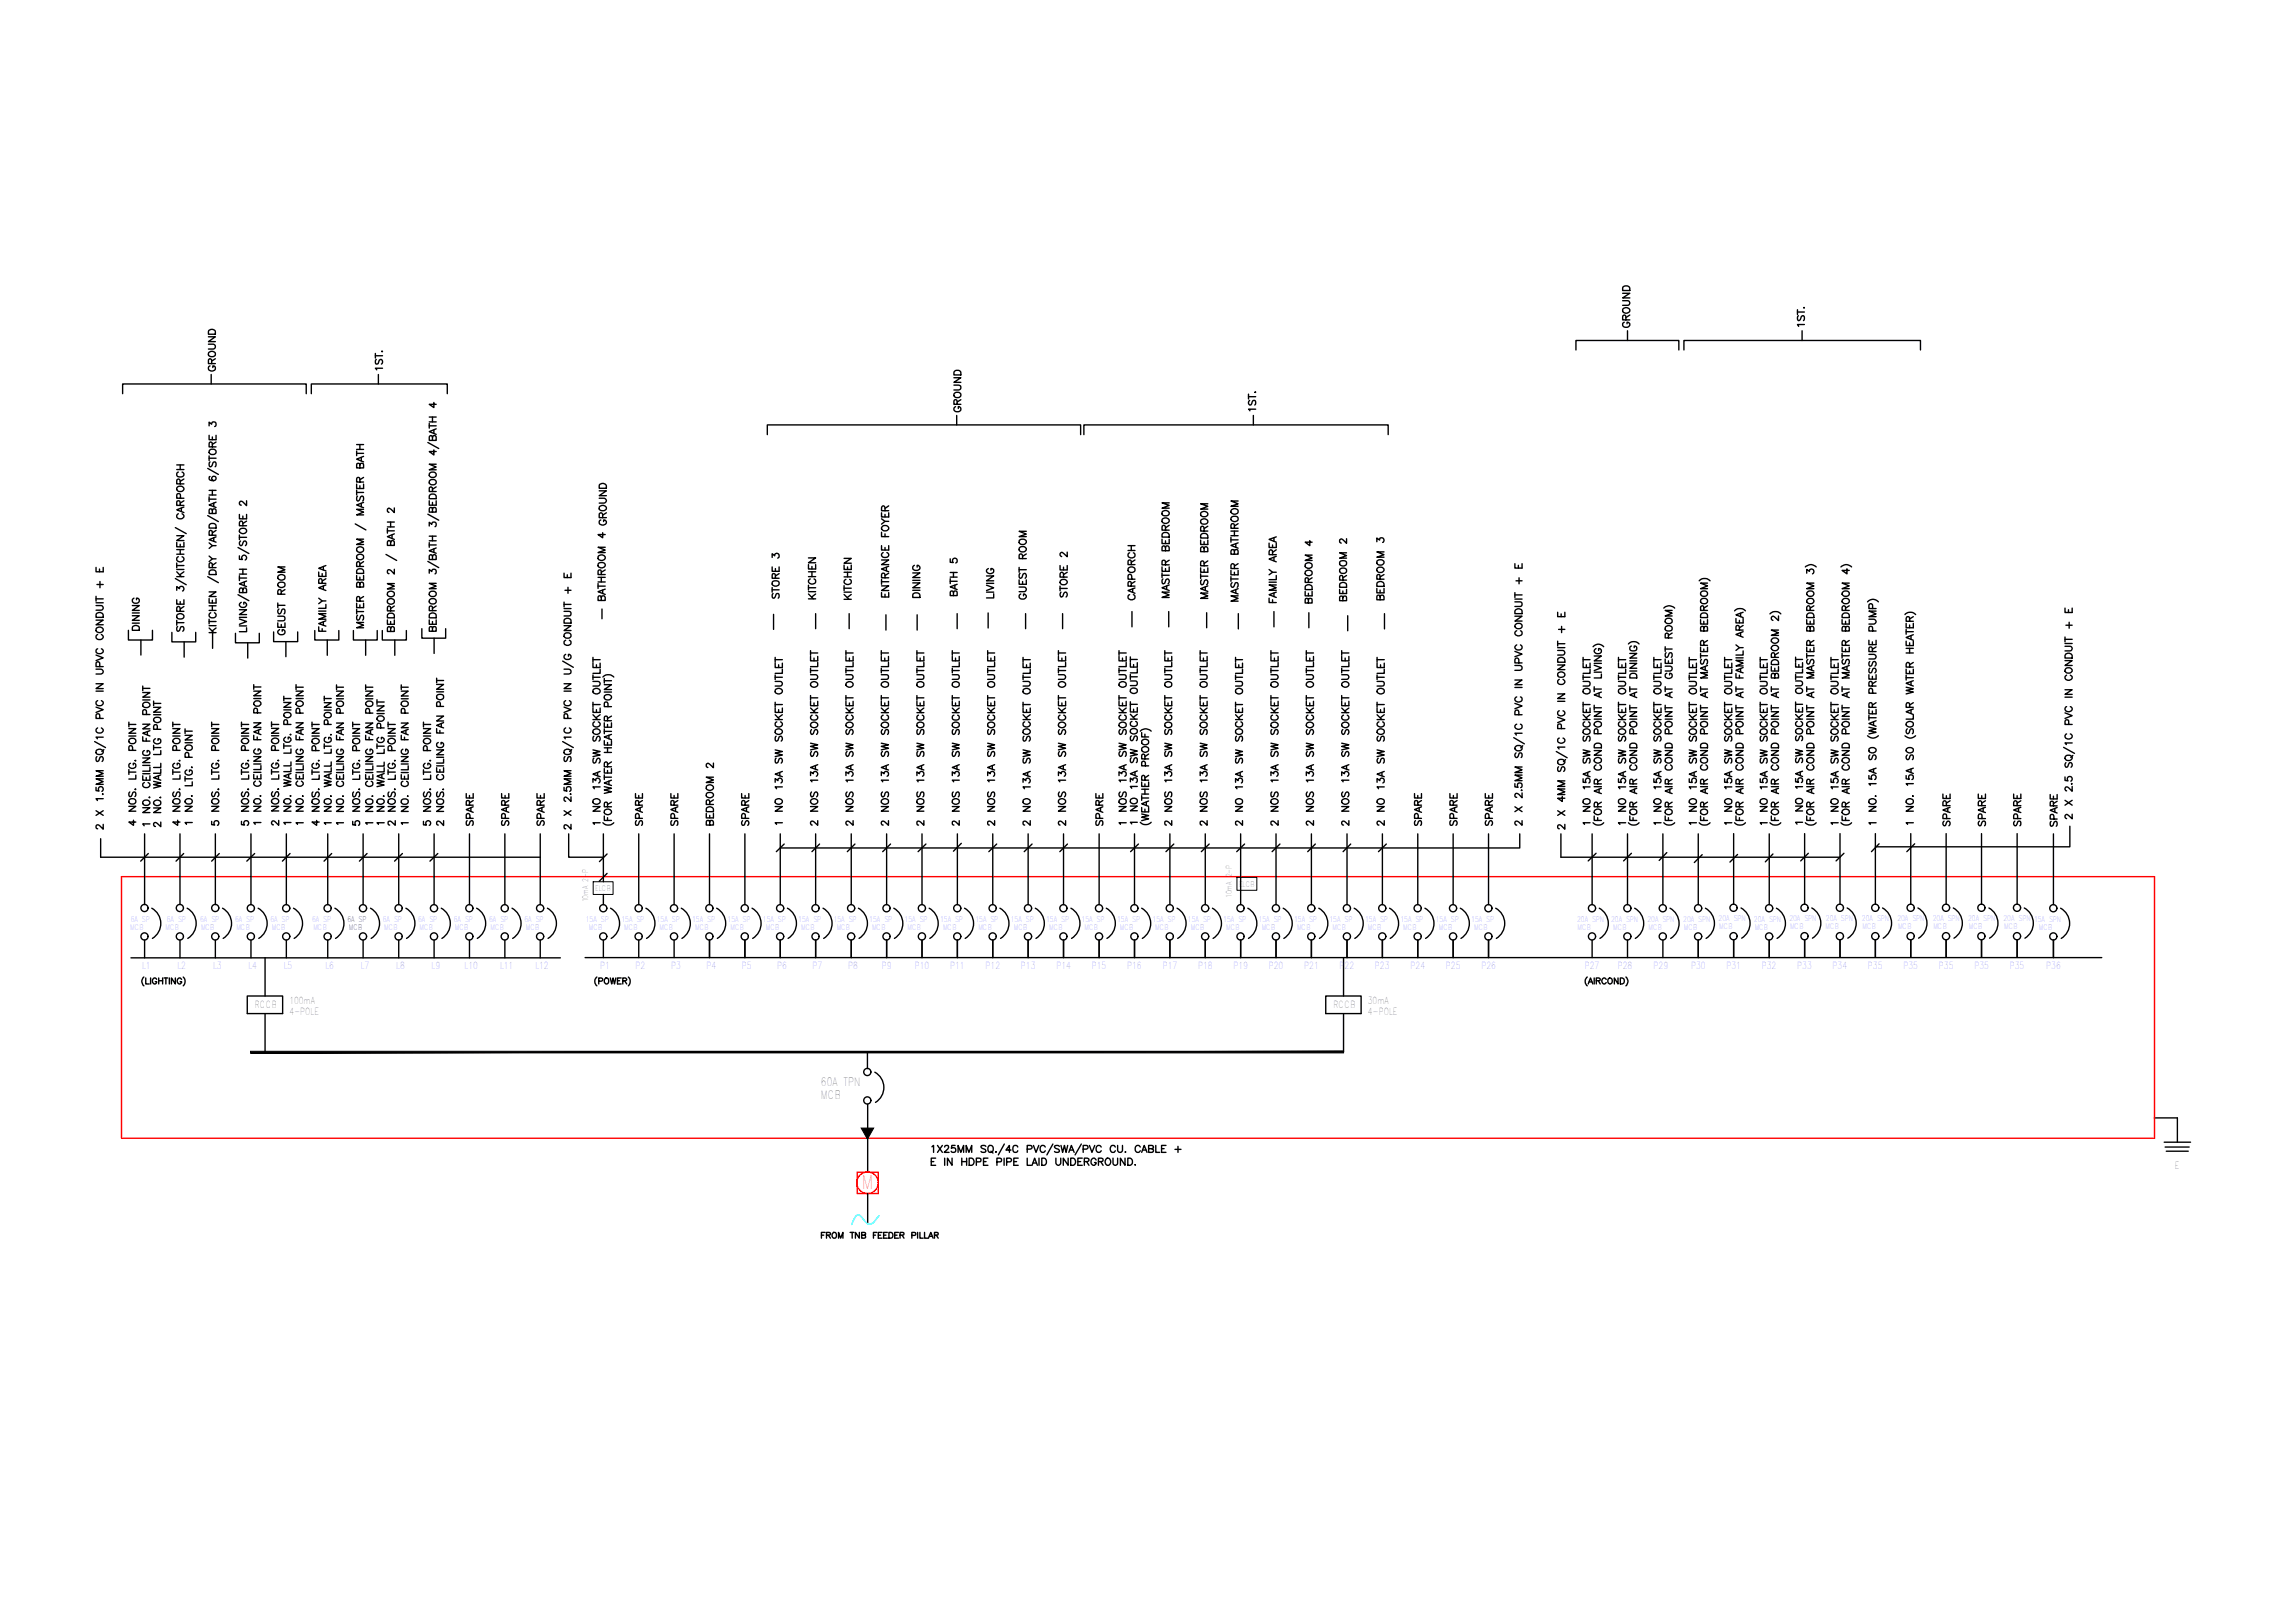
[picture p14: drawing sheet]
<svg xmlns="http://www.w3.org/2000/svg" width="420mm" height="297mm" viewBox="0 0 420 297" stroke-linecap="round" stroke-linejoin="round" font-family="sans-serif">
<defs><g id="words">
<text font-size="3.5" fill="#f00" x="157.8" y="217.6">M</text>
<g font-size="2.1">
<text x="150.3" y="198.7">60A TPN</text>
<text x="150.3" y="201.2">MCB</text>
</g>
<g font-size="1.7" fill="#00f">
<text x="26" y="177.4">L1</text>
<text x="32.5" y="177.4">L2</text>
<text x="39" y="177.4">L3</text>
<text x="45.5" y="177.4">L4</text>
<text x="52" y="177.4">L5</text>
<text x="59.6" y="177.4">L6</text>
<text x="66.1" y="177.4">L7</text>
<text x="72.5" y="177.4">L8</text>
<text x="79" y="177.4">L9</text>
<text x="85.1" y="177.4">L10</text>
<text x="91.5" y="177.4">L11</text>
<text x="98" y="177.4">L12</text>
<text x="109.9" y="177.4">P1</text>
<text x="116.3" y="177.4">P2</text>
<text x="122.9" y="177.4">P3</text>
<text x="129.3" y="177.4">P4</text>
<text x="135.8" y="177.4">P5</text>
<text x="142.3" y="177.4">P6</text>
<text x="148.8" y="177.4">P7</text>
<text x="155.3" y="177.4">P8</text>
<text x="161.4" y="177.4">P9</text>
<text x="167.5" y="177.4">P10</text>
<text x="174" y="177.4">P11</text>
<text x="180.4" y="177.4">P12</text>
<text x="186.9" y="177.4">P13</text>
<text x="193.4" y="177.4">P14</text>
<text x="199.9" y="177.4">P15</text>
<text x="206.3" y="177.4">P16</text>
<text x="212.9" y="177.4">P17</text>
<text x="219.3" y="177.4">P18</text>
<text x="225.8" y="177.4">P19</text>
<text x="232.3" y="177.4">P20</text>
<text x="238.8" y="177.4">P21</text>
<text x="245.3" y="177.4">P22</text>
<text x="251.7" y="177.4">P23</text>
<text x="258.2" y="177.4">P24</text>
<text x="264.7" y="177.4">P25</text>
<text x="271.2" y="177.4">P26</text>
<text x="290.1" y="177.4">P27</text>
<text x="296.2" y="177.4">P28</text>
<text x="302.7" y="177.4">P29</text>
<text x="309.6" y="177.4">P30</text>
<text x="316.1" y="177.4">P31</text>
<text x="322.6" y="177.4">P32</text>
<text x="329" y="177.4">P33</text>
<text x="335.5" y="177.4">P34</text>
<text x="342" y="177.4">P35</text>
<text x="348.5" y="177.4">P35</text>
<text x="355" y="177.4">P35</text>
<text x="361.5" y="177.4">P35</text>
<text x="367.9" y="177.4">P35</text>
<text x="374.6" y="177.4">P36</text>
</g>
<g font-size="1.7">
<text x="46.7" y="184.5">RCCB</text>
<text x="53" y="185.8">4-POLE</text>
<text x="53" y="183.8">100mA</text>
<text x="244.2" y="184.5">RCCB</text>
<text x="250.4" y="183.8">30mA</text>
<text x="250.4" y="185.8">4-POLE</text>
<text x="398.2" y="214">E</text>
</g>
<g font-size="1.4">
<text x="107.7" y="165.1" transform="rotate(-90 107.7 165.1)">10mA 2-P</text>
<text x="109" y="163.1">ELCB</text>
<text x="225.5" y="164.4" transform="rotate(-90 225.5 164.4)">10mA 2-P</text>
<text x="226.8" y="162.3">ELCB</text>
<text x="63.6" y="168.7">6A SP</text>
<text x="63.9" y="170.2">MCB</text>
</g>
<g font-size="1.4" fill="#00f">
<text x="23.8" y="170.2">MCB</text>
<text x="23.9" y="168.7">6A SP</text>
<text x="30.3" y="170.2">MCB</text>
<text x="30.5" y="168.7">6A SP</text>
<text x="36.6" y="168.7">6A SP</text>
<text x="36.8" y="170.2">MCB</text>
<text x="43" y="168.7">6A SP</text>
<text x="43.3" y="170.2">MCB</text>
<text x="49.5" y="168.7">6A SP</text>
<text x="49.8" y="170.2">MCB</text>
<text x="57.1" y="168.7">6A SP</text>
<text x="57.4" y="170.2">MCB</text>
<text x="70.1" y="168.7">6A SP</text>
<text x="70.3" y="170.2">MCB</text>
<text x="76.6" y="168.7">6A SP</text>
<text x="76.8" y="170.2">MCB</text>
<text x="83.1" y="168.7">6A SP</text>
<text x="83.3" y="170.2">MCB</text>
<text x="89.5" y="168.7">6A SP</text>
<text x="89.8" y="170.2">MCB</text>
<text x="96" y="168.7">6A SP</text>
<text x="96.3" y="170.2">MCB</text>
<text x="107.2" y="168.7">15A SP</text>
<text x="107.8" y="170.2">MCB</text>
<text x="113.8" y="168.7">15A SP</text>
<text x="114.3" y="170.2">MCB</text>
<text x="120.2" y="168.7">15A SP</text>
<text x="120.7" y="170.2">MCB</text>
<text x="126.7" y="168.7">15A SP</text>
<text x="127.3" y="170.2">MCB</text>
<text x="133.2" y="168.7">15A SP</text>
<text x="133.7" y="170.2">MCB</text>
<text x="139.7" y="168.7">15A SP</text>
<text x="140.2" y="170.2">MCB</text>
<text x="146.1" y="168.7">15A SP</text>
<text x="146.7" y="170.2">MCB</text>
<text x="152.6" y="168.7">15A SP</text>
<text x="153.2" y="170.2">MCB</text>
<text x="159.1" y="168.7">15A SP</text>
<text x="159.7" y="170.2">MCB</text>
<text x="165.6" y="168.7">15A SP</text>
<text x="166.1" y="170.2">MCB</text>
<text x="172.1" y="168.7">15A SP</text>
<text x="172.6" y="170.2">MCB</text>
<text x="178.6" y="168.7">15A SP</text>
<text x="179.1" y="170.2">MCB</text>
<text x="185.1" y="168.7">15A SP</text>
<text x="185.6" y="170.2">MCB</text>
<text x="191.5" y="168.7">15A SP</text>
<text x="192.1" y="170.2">MCB</text>
<text x="198" y="168.7">15A SP</text>
<text x="198.6" y="170.2">MCB</text>
<text x="204.5" y="168.7">15A SP</text>
<text x="205" y="170.2">MCB</text>
<text x="211" y="168.7">15A SP</text>
<text x="211.5" y="170.2">MCB</text>
<text x="217.5" y="168.7">15A SP</text>
<text x="218" y="170.2">MCB</text>
<text x="224" y="168.7">15A SP</text>
<text x="224.5" y="170.2">MCB</text>
<text x="230.4" y="168.7">15A SP</text>
<text x="231" y="170.2">MCB</text>
<text x="236.9" y="168.7">15A SP</text>
<text x="237.5" y="170.2">MCB</text>
<text x="243.4" y="168.7">15A SP</text>
<text x="243.9" y="170.2">MCB</text>
<text x="249.9" y="168.7">15A SP</text>
<text x="250.4" y="170.2">MCB</text>
<text x="256.4" y="168.7">15A SP</text>
<text x="256.9" y="170.2">MCB</text>
<text x="262.9" y="168.7">15A SP</text>
<text x="263.4" y="170.2">MCB</text>
<text x="269.3" y="168.7">15A SP</text>
<text x="269.9" y="170.2">MCB</text>
<text x="288.7" y="168.7">20A SPN</text>
<text x="288.8" y="170.2">MCB</text>
<text x="295" y="168.7">20A SPN</text>
<text x="295.3" y="170.2">MCB</text>
<text x="301.6" y="168.7">20A SPN</text>
<text x="301.8" y="170.2">MCB</text>
<text x="308.2" y="168.7">20A SPN</text>
<text x="308.3" y="170.2">MCB</text>
<text x="314.6" y="168.6">20A SPN</text>
<text x="314.8" y="170.1">MCB</text>
<text x="321.1" y="168.7">20A SPN</text>
<text x="321.2" y="170.2">MCB</text>
<text x="327.6" y="168.6">20A SPN</text>
<text x="327.7" y="170.1">MCB</text>
<text x="334.2" y="170.1">MCB</text>
<text x="334.3" y="168.6">20A SPN</text>
<text x="340.9" y="168.6">20A SPN</text>
<text x="341" y="170.1">MCB</text>
<text x="347.4" y="168.6">20A SPN</text>
<text x="347.5" y="170.1">MCB</text>
<text x="353.8" y="168.6">20A SPN</text>
<text x="354" y="170.1">MCB</text>
<text x="360.3" y="168.6">20A SPN</text>
<text x="360.4" y="170.1">MCB</text>
<text x="366.8" y="168.6">20A SPN 15A SPN</text>
<text x="366.9" y="170.1">MCB</text>
<text x="373.3" y="170.2">MCB</text>
</g>
</g></defs>
<g fill="none" stroke="#000" stroke-width=".25">
<path d="M297.1 55l1.1 .1a.43 .43 0 0 1 .2 .4 .43 .43 0 0 1-.4 .4h-.9M297.1 53.7h1.3l-1.3 .8h1.3M297.1 56.6a.71 .71 0 0 1 .8-.3 .71 .71 0 0 1 .5 .6 .69 .69 0 0 1-.8 .4 .69 .69 0 0 1-.5-.6zM297.1 52.5a.74 .74 0 0 1 .9-.1 .74 .74 0 0 1 .4 .8h-1.3zM297.4 59a.53 .53 0 0 0-.3 .7 .53 .53 0 0 0 .8 .2 .47 .47 0 0 0 .5-.5 .47 .47 0 0 0-.5-.4v.3M297.7 58.5l-.1-.7-.3-.1-.2 .1v.7h1.3M298.4 57.7l-.7 .4M329.1 57.1h1.2M329.1 56.7v.9M329.2 57.8l-.1 .3 .1 .6 .3-.2 .5-.7 .3 .1v.5l-.1 .3M330.2 56.3h.1zM330.3 59.4h-1.2l.2 .3"/>
<path d="M22.5 72.1v-1.8h33.6v1.8M38.2 63h.9l.3 .4v.3l-.3 .2h-.9M38.2 61.6h1.2l-1.2 .9h1.2M38.3 79.7v.8h1.3v-.8M38.3 77.9v-.6l.4 .3a.43 .43 0 0 1 .4-.4 .43 .43 0 0 1 .5 .4 .43 .43 0 0 1-.3 .5M38.3 64.4a.65 .65 0 0 1 .8 0 .65 .65 0 0 1 .3 .7 .66 .66 0 0 1-.8 .2 .66 .66 0 0 1-.4-.7zM38.3 60.4l.3-.1 .7 .1 .1 .3v.5h-1.2v-.5zM38.5 67a.48 .48 0 0 0-.3 .5 .48 .48 0 0 0 .4 .4h.4a.47 .47 0 0 0 .4-.5 .47 .47 0 0 0-.4-.4v.3M38.7 68.5v1.8M38.7 66.5v-.7l-.3-.1-.2 .3v.5h1.2M38.9 80v.5M39.4 65.7l-.7 .4"/>
<path d="M57 72.1v-1.8h24.9v1.8M68.7 65.1h1.3M68.7 64.7v.8M68.9 65.8l-.2 .3 .1 .4 .1 .1 .3-.1 .2-.6 .4-.1a.51 .51 0 0 1 0 .8M69.3 68.5v1.8M69.9 64.3v.1zM70 67.4h-1.3l.3 .3M78.6 77.5v.9M78.6 77.9h1.3M78.6 77.2h1.3M78.6 76.3h1.3M79.2 76.3v.9"/>
<path d="M79.4 73.7v.9l-.8-.6h1.3M79.4 78.7v.6M79.9 78.5l-1.3 .5 1.3 .5M140.5 79.5v-1.7h57.3v1.7M174.6 70.5h.9l.4 .2v.2a.41 .41 0 0 1-.4 .5h-.9M174.6 69.1h1.3l-1.3 .9h1.3M174.7 72.1a.64 .64 0 0 1 .8-.3 .64 .64 0 0 1 .4 .7 .64 .64 0 0 1-.8 .3 .64 .64 0 0 1-.4-.7zM174.7 68a.71 .71 0 0 1 1.2 .2v.4h-1.3zM174.9 74.4a.48 .48 0 0 0-.3 .6 .48 .48 0 0 0 .5 .4h.3a.47 .47 0 0 0 .5-.5 .47 .47 0 0 0-.5-.5v.4M175.1 76v1.8M175.2 74v-.7l-.4-.1-.2 .8h1.3M175.9 73.2l-.7 .4"/>
<path d="M198.4 79.5v-1.7h55.7v1.7M228.6 72.6h1.3M228.6 72.1v.9M228.8 73.3a.46 .46 0 0 0-.2 .4 .46 .46 0 0 0 .3 .4l.6-.8 .3 .1 .1 .4-.2 .3M229.5 76v1.8M229.8 71.7v.1zM229.9 74.9h-1.3l.2 .3M288.5 64.1v-1.8h18.9v1.8M298 60.5v1.8M308.3 64.1v-1.8h43.3v1.8M329.9 60.5v1.8M32.1 96.6l2 1.1"/>
<path d="M32.4 99.3v.8h1.3v-.8M32.4 98h1.3l-1.3 .9h1.3M32.4 85.9h1.3M32.4 85.1h1.3M32.5 89.1a.63 .63 0 0 1 .8-.1 .63 .63 0 0 1 .3 .7 .61 .61 0 0 1-.9 .3 .61 .61 0 0 1-.2-.9zM32.7 94a.53 .53 0 0 0-.3 .8 .53 .53 0 0 0 .8 .2 .47 .47 0 0 0 .5-.4 .47 .47 0 0 0-.4-.6M32.7 86.4a.46 .46 0 0 0-.3 .5 .46 .46 0 0 0 .5 .4h.3a.45 .45 0 0 0 .5-.4 .45 .45 0 0 0-.4-.5M33 92.5l-.1-.8h-.5v.8h1.3M33 88.6l-.1-.8-.3-.1-.2 .1v.8h1.3M33 85.1v.8M33 99.6v.5M33 91.2v-.7l-.5-.1-.1 .8h1.3"/>
<path d="M33.2 93v.6M33.7 92.8l-1.3 .5 1.3 .5M33.7 91.7l-.7 .4M33.7 87.7l-.7 .4M38 94.4l2 1.1M38 85.7l2 1.1M38.3 83.4v.9M38.3 90.9v.9M38.3 99.4l.6 .5M38.3 91.4h1.3M38.3 90.6h1.3M38.3 89.7h1.3"/>
<path d="M38.3 83.9h1.3M38.3 96.1a.72 .72 0 0 1 1.3 .1v.4h-1.3zM38.3 82.5a.61 .61 0 0 1 .9-.3 .61 .61 0 0 1 .2 .9 .63 .63 0 0 1-.8 .1 .63 .63 0 0 1-.3-.7zM38.5 87.2h-.2a.64 .64 0 0 0 .5 .8 .64 .64 0 0 0 .8-.4 .4 .4 0 0 0-.4-.4 .4 .4 0 0 0-.5 .3 .4 .4 0 0 0 .4 .5M38.5 84.5l-.2 .4 .2 .5 .2-.1 .3-.7 .4-.1 .2 .4-.2 .5M38.9 98l-.1-.8-.3-.1-.2 .1v.8h1.3M38.9 93.4l.2-.3 .3 .1 .2 .2v.6h-1.3l.1-.8 .4 .1 .1 .7M38.9 81.8l-.1-.8-.3-.1-.2 .1v.8h1.3M38.9 89.7v.9M39.1 92.1v.6M39.1 98.4v.7M39.6 99.9h-.7l-.6 .5"/>
<path d="M39.6 98.3l-1.3 .5 1.3 .4M39.6 91.9l-1.3 .5 1.3 .5M39.6 97.1l-.7 .4M39.6 80.9l-.7 .4M43.8 94.1v.9h1.3v-.9M43.8 97.9v.9M43.8 98.3h1.3M44 99a.46 .46 0 0 0-.2 .5 .46 .46 0 0 0 .4 .4l.4-.8 .3-.1a.51 .51 0 0 1 0 .9M44 96.8a.62 .62 0 0 1 .8-.1 .62 .62 0 0 1 .3 .7 .68 .68 0 0 1-.8 .3 .68 .68 0 0 1-.5-.7zM44.5 96.2l-.2-.8h-.3l-.2 .8h1.3M44.5 94.4v.6M45.1 91.7v.8l-.6-.6-.4-.2-.3 .3v.2l.4 .3"/>
<path d="M45.1 95.4l-.6 .4M65 95.9l2 1.1M65.3 88.6v.8h1.3v-.8M65.3 82.5v.9M65.3 89.7v.9M65.3 90.1h1.3M65.3 83h1.3M65.3 82.3h1.3M65.3 81.4h1.3M65.5 90.8l-.2 .3 .2 .6 .3-.1 .4-.8 .3 .1 .1 .5-.2 .3M65.9 88.2l-.1-.7-.4-.1-.1 .8h1.3M65.9 85.1l.2-.3 .4 .1 .1 .2v.5h-1.3v-.7h.5l.1 .7"/>
<path d="M65.9 81.4v.9M65.9 88.9v.5M66.1 83.7v.6M66.1 92.1v.7M66.6 98.7h-1.3l1.3 .4-1.3 .6h1.3M66.6 93.2h-1.3l1.3 .5-1.3 .5h1.3M66.6 91.9l-1.3 .5 1.3 .5M66.6 83.5l-1.3 .5 1.3 .5M66.6 87.4l-.7 .4M70.9 97.2h1.3M70.9 96.7v.9M70.9 96.4h1.3"/>
<path d="M70.9 95.5h1.3M71.5 99.3l.3-.4 .3 .2 .1 .2v.5h-1.3l.1-.7 .1-.2 .4 .2v.7M71.5 95.5v.9M71.8 97.9v.6M72.2 97.7l-1.3 .5 1.3 .5M72.2 93v.8a1.68 1.68 0 0 0-1.1-.8l-.1 .1-.1 .4 .3 .3M78.3 94.1l2 1.1M78.3 81l2 1.1M78.6 96.3v-.7l.5 .4a.44 .44 0 0 1 .6-.4 .44 .44 0 0 1-.1 .8M78.6 91.7v.8h1.3v-.8M78.6 99.7h1.3M78.6 99.3v.9"/>
<path d="M78.6 99h1.3M78.6 98.1h1.3M78.6 90.7a.71 .71 0 0 1 1.3 .1v.5h-1.3zM78.6 86.7a.64 .64 0 0 1 .8-.3 .64 .64 0 0 1 .4 .7 .64 .64 0 0 1-.8 .3 .64 .64 0 0 1-.4-.7zM78.8 87.9a.63 .63 0 0 1 .7-.1 .63 .63 0 0 1 .3 .7 .64 .64 0 0 1-.8 .3 .64 .64 0 0 1-.4-.8zM79.2 93.2l.2-.3h.3l.2 .3v.5h-1.3l.1-.8 .4 .1 .1 .7M79.2 90l-.1-.8-.3-.1-.2 .1v.8h1.3M79.2 80.1l.2-.4 .4 .1 .1 .3v.5h-1.3v-.8l.2-.1 .3 .1 .1 .8M79.2 91.9v.6M79.2 98.1v.9M79.4 82.3v1l-.8-.7h1.3M79.9 85h-1.3l1.3 .5-1.3 .5h1.3"/>
<path d="M79.9 89.1l-.7 .4M109.7 91.2l1.1 .1a.43 .43 0 0 1 .2 .4 .43 .43 0 0 1-.4 .4h-.9M109.7 89.8h1.3l-1.3 .9h1.3M109.9 92.6a.71 .71 0 0 1 1.1 .5 .79 .79 0 0 1-1.3 0zM109.9 88.6l.3-.1 .6 .1 .2 .3v.5h-1.3v-.5zM110 95.2a.48 .48 0 0 0-.3 .5 .48 .48 0 0 0 .5 .4 .52 .52 0 0 0 .7-.2 .52 .52 0 0 0-.2-.7h-.2v.3M110.3 94.7v-.6l-.3-.2-.3 .1v.7h1.3M110.3 97.5v.9l-.8-.6h1.3M111 93.9l-.7 .4M161.4 99.9v.8h1.3v-.8M161.4 97.4v.8h1.3M161.4 93.9v.7h1.3v-.7"/>
<path d="M161.4 95l.6 .4M161.5 96.4a.62 .62 0 0 1 .8-.2 .62 .62 0 0 1 .3 .7 .62 .62 0 0 1-.8 .3 .62 .62 0 0 1-.3-.8zM162 93.5l-.1-.8-.3-.1-.2 .3v.6h1.3M162 94.1v.5M162 97.7v.5M162.7 95.4h-.7l-.6 .5M162.7 92.6l-.7 .4M186.6 98.9a.73 .73 0 0 1 .8-.2 .73 .73 0 0 1 .5 .6 .69 .69 0 0 1-.8 .4 .69 .69 0 0 1-.5-.7zM187.9 97.2h-1.3l1.3 .5-1.3 .5h1.3M206.5 99.9h1.3M207.1 99.9v.9M212.7 98.7v.8h1.4v-.8"/>
<path d="M212.8 97.7a.72 .72 0 0 1 .9-.2 .72 .72 0 0 1 .4 .8h-1.4zM212.8 93.7a.71 .71 0 0 1 .7-.3 .71 .71 0 0 1 .6 .7 .79 .79 0 0 1-1.4 0zM212.9 94.9a.6 .6 0 0 1 .9-.1 .6 .6 0 0 1 0 .9 .6 .6 0 0 1-.8 .1 .6 .6 0 0 1-.1-.9zM213.4 97l-.1-.7-.3-.2-.2 .2-.1 .7h1.4M213.4 99v.5M214.1 92h-1.4l1.4 .5-1.4 .5h1.4M214.1 96.1l-.7 .5M219.8 98.8v.9h1.3v-.9M219.9 97.9a.72 .72 0 0 1 .8-.2 .72 .72 0 0 1 .4 .8h-1.3zM219.9 95.2a.71 .71 0 0 1 .7-.2 .71 .71 0 0 1 .5 .6 .79 .79 0 0 1-1.3 0zM219.9 93.9a.71 .71 0 0 1 .7-.3 .71 .71 0 0 1 .5 .6 .79 .79 0 0 1-1.3 0zM220.4 97.2v-.8l-.3-.1-.2 .1-.1 .8h1.3"/>
<path d="M220.4 99.1v.6M221.1 92.2h-1.3l1.3 .5-1.3 .5h1.3M221.1 96.3l-.7 .4M225.4 98.3v.9M225.4 98.8h1.3M225.4 98h1.3M225.4 97.2h1.3M225.4 94.7a.66 .66 0 0 1 .8-.2 .66 .66 0 0 1 .4 .7 .71 .71 0 0 1-.7 .3 .71 .71 0 0 1-.5-.7zM225.4 93.3a.66 .66 0 0 1 .8-.2 .66 .66 0 0 1 .4 .8 .71 .71 0 0 1-.7 .2 .71 .71 0 0 1-.5-.6zM226 96.7l-.1-.7-.4-.1-.1 .8h1.3M226 97.2v.8M226.2 99.5v.7"/>
<path d="M226.7 99.4l-1.3 .4 1.3 .5M226.7 91.7h-1.3l1.3 .5-1.3 .5h1.3M226.7 95.8l-.7 .5M232.3 99.4v.8h1.4v-.8M233 99.7v.5M233.2 98.4v.7M233.7 98.3l-1.4 .4 1.4 .5M239.8 98.9v1l-.9-.7h1.3M246.5 98.6v.8l-.9-.8-.3 .3v.4l.2 .1M252.1 99.1v-.6l.5 .3a.42 .42 0 0 1 .6-.3 .42 .42 0 0 1 .1 .6l-.2 .2M17.6 119.9l1.3 .5-1.3 .5M17.6 113.5h1.3l-1.3 .8h1.3"/>
<path d="M17.6 110.8l1.1 .1a.43 .43 0 0 1 .2 .4 .43 .43 0 0 1-.4 .4h-.9M17.6 103.8v.8h1.3v-.8M17.6 110.3h1.3M17.6 109.6h1.3M17.6 109.1v.9M17.6 115a.71 .71 0 0 1 .8-.2 .71 .71 0 0 1 .5 .6 .69 .69 0 0 1-.8 .4 .69 .69 0 0 1-.5-.7zM17.8 112.2a.73 .73 0 0 1 .8 0 .73 .73 0 0 1 .3 .8h-1.3v-.6zM17.8 107h1.1M17.9 118.7a.46 .46 0 0 0-.3 .6 .46 .46 0 0 0 .5 .3h.3a.45 .45 0 0 0 .5-.3 .45 .45 0 0 0-.3-.6M17.9 116.1a.53 .53 0 0 0-.3 .8 .53 .53 0 0 0 .8 .2 .48 .48 0 0 0 .5-.4 .48 .48 0 0 0-.3-.6M18.2 104.1v.5M18.3 106.4v1.2"/>
<path d="M23.5 115.4v1.7h4.4v-1.7M24.2 112.7h1.3l-1.3 .8h1.3M24.2 110.8h1.3l-1.3 .9h1.3M24.2 114h1.3M24.2 112.2h1.3M24.4 114.6l.3-.1 .6 .1 .2 .3v.5h-1.3v-.5zM24.5 109.5a.48 .48 0 0 0-.3 .5 .48 .48 0 0 0 .5 .4 .53 .53 0 0 0 .7-.2 .53 .53 0 0 0-.2-.7h-.2v.3M25.8 117.1v2.8M31.5 115.7v1.8h4.3v-1.8M32.1 105.9l2 1.1M32.4 109.8v.8h1.3v-.8M32.4 108v-.6l.5 .3a.42 .42 0 0 1 .5-.4 .42 .42 0 0 1 .2 .7l-.2 .2"/>
<path d="M32.4 105.5h1.3M32.4 114h1.3M32.4 103v.9M32.4 113.5v.9M32.4 104.6l.8 .9M32.4 104.2h1.3M32.4 103.5h1.3M32.4 101.4h1.3M32.4 100.6h1.3M32.5 114.7l-.1 .3 .1 .5 .4-.1 .2-.6 .4-.1a.51 .51 0 0 1 0 .8M32.5 112.4a.6 .6 0 0 1 .9 0 .6 .6 0 0 1 .1 .8 .65 .65 0 0 1-.8 .1 .65 .65 0 0 1-.3-.7zM32.7 101.9a.48 .48 0 0 0-.3 .6 .48 .48 0 0 0 .5 .3 .52 .52 0 0 0 .7-.2 .52 .52 0 0 0-.3-.7"/>
<path d="M33 111.9l-.1-.8-.3-.1-.2 .1v.8h1.3M33 100.6v.8M33 110.1v.5M33.7 111l-.7 .5M33.7 104.6l-.8 .6M33.7 117.5v2.8M38 105.5l2 1.1M38.3 109.6v.8h1.3v-.8M38.3 108.3h1.3l-1.3 .9h1.3M38.3 115.8h1.3M38.3 114.9l.8 .9M38.3 114.5h1.3"/>
<path d="M38.3 113.7h1.3M38.3 113.3v.9M38.3 111.7h1.3M38.3 110.9h1.3M38.3 101.8l.6 .5M38.5 104.4l.2-.1 .6 .1 .2 .2 .1 .6h-1.3v-.5zM38.6 112.1a.48 .48 0 0 0-.3 .6 .48 .48 0 0 0 .4 .4 .53 .53 0 0 0 .8-.2 .53 .53 0 0 0-.2-.8M38.9 103.9l-.1-.8-.3-.1-.2 .1v.8h1.3M38.9 109.9v.5M38.9 110.9v.8M38.9 115.9v2.8M39.6 102.3h-.7l-.6 .5"/>
<path d="M39.6 114.9l-.8 .6M39.6 103l-.7 .5M43.1 115.9v1.7h4.4v-1.7M43.6 108.8l2 1.1M43.6 100.2l2 1.1M43.8 113.3l1.3 .4-1.3 .6M43.8 111.6h1.3l-1.3 .9h1.3M43.8 101.7v.7h.6a.47 .47 0 0 1 0-.7 .47 .47 0 0 1 .7 .1 .47 .47 0 0 1-.2 .7M43.8 114.6h1.3M43.8 113h1.3M43.8 105.8h1.3M43.8 105.4v.9"/>
<path d="M43.8 105.1h1.3M43.8 104.2h1.3M44.2 110.2a.48 .48 0 0 0-.4 .6 .48 .48 0 0 0 .5 .4 .56 .56 0 0 0 .6-.2 .56 .56 0 0 0 .2-.6l-.3-.2h-.2v.4M44.5 107.9l.2-.3 .3 .1 .1 .2v.6h-1.3l.2-.8h.3l.2 .8M44.5 104.2v.9M44.7 106.6v.5M45.1 114.9v.7h-1.3M45.1 106.3l-1.3 .5 1.3 .6M45.4 117.6v2.8M50.1 115.7v1.7h4.4v-1.7M50.9 114v.8h1.3v-.8M50.9 112.8h1.1l.2 .4-.2 .4h-1.1"/>
<path d="M50.9 110.8h1.3M50.9 110.4v.8M50.9 106.8a.66 .66 0 0 1 .8-.3 .66 .66 0 0 1 .4 .8 .71 .71 0 0 1-.7 .2 .71 .71 0 0 1-.5-.6zM51.1 111.5a.49 .49 0 0 0-.3 .4 .49 .49 0 0 0 .4 .5l.6-.9h.2l.2 .3-.2 .6M51.1 105.3a.6 .6 0 0 1 .8-.1 .6 .6 0 0 1 .1 .8 .6 .6 0 0 1-.8 .1 .6 .6 0 0 1-.1-.8zM51.2 115.2a.48 .48 0 0 0-.3 .6 .48 .48 0 0 0 .5 .4 .53 .53 0 0 0 .7-.2 .53 .53 0 0 0-.2-.8h-.2v.3M51.5 108.8l-.1-.8-.4-.1-.1 .9h1.3M51.5 114.3v.5M52.2 103.8h-1.3l1.3 .5-1.3 .4h1.3M52.2 107.9l-.7 .4M52.3 117.4v2.8M57.6 115.4v1.7h4.4v-1.7"/>
<path d="M58.3 114.7v.8h1.4M58.3 104.7v.8h1.4v-.8M58.3 111.8h1.4M58.3 109.5l.7 .5M59 106.8l-.1-.8h-.4l-.2 .8h1.4M59 105v.5M59 115.1v.4M59.2 103.7v.6M59.2 107.3v.6M59.2 113.8v.6M59.7 113.6l-1.4 .5 1.4 .5M59.7 112.3h-1.4l1.4 .5-1.4 .5h1.4"/>
<path d="M59.7 110.6v.7h-1.4M59.7 110h-.7l-.7 .5M59.7 107.1l-1.4 .5 1.4 .5M59.7 103.5l-1.4 .5 1.4 .5M59.7 105.9l-.7 .4M59.9 117.1v2.8M64.7 115.4v1.7h4.4v-1.7M65.3 110.4v.8h1.3v-.8M65.3 105.3v.8h1.3v-.8M65.3 111.9h1.3M65.3 111.5v.9M65.3 101.7a.66 .66 0 0 1 .8-.3 .66 .66 0 0 1 .4 .8 .66 .66 0 0 1-.8 .2 .66 .66 0 0 1-.4-.7z"/>
<path d="M65.5 112.6l-.2 .3 .2 .6 .3-.1 .4-.8 .3 .1 .1 .5-.2 .3M65.5 104.2l.3-.1h.5l.2 .3 .1 .5h-1.3v-.4zM65.5 100.2a.65 .65 0 0 1 .7-.1 .65 .65 0 0 1 .3 .7 .66 .66 0 0 1-.8 .3 .66 .66 0 0 1-.4-.8zM65.9 110l-.1-.7-.4-.1-.1 .8h1.3M65.9 106.9l.2-.3 .4 .1 .1 .2v.5h-1.3v-.7l.2-.1 .3 .1 .1 .7M65.9 103.7l-.1-.8-.3-.1-.2 .1v.8h1.3M65.9 105.6v.5M65.9 110.7v.5M66.6 113.9h-1.3l1.3 .5-1.3 .5h1.3M66.6 109.2l-.7 .4M66.6 102.8l-.7 .5M66.9 117.1v2.8"/>
<path d="M70 115.4v1.7h4.4v-1.7M70.7 101.5l1.9 1.1M70.9 113.5v.8h1.3v-.8M71 112.5a.71 .71 0 0 1 1.2 .1v.5h-1.3zM71 109.8a.66 .66 0 0 1 .8-.2 .66 .66 0 0 1 .3 .7 .66 .66 0 0 1-.8 .3 .66 .66 0 0 1-.3-.8zM71 108.5a.66 .66 0 0 1 .8-.3 .66 .66 0 0 1 .3 .8 .66 .66 0 0 1-.8 .2 .66 .66 0 0 1-.3-.7zM71.5 115l.3-.3 .3 .1 .1 .2v.6h-1.3l.1-.8 .1-.1 .4 .1v.8M71.5 111.8v-.8l-.4-.1-.1 .1-.1 .8h1.3M71.5 113.7v.6M72.2 106.8h-1.3l1.3 .5-1.3 .5h1.3M72.2 104.2v.9l-.6-.7-.5-.1-.1 .1-.1 .4 .3 .2M72.2 110.9l-.7 .5"/>
<path d="M72.3 117.1v2.8M77.2 115.1v1.7h4.4v-1.7M78.3 102.7l2 1.2M78.6 113.5v.8h1.3v-.8M78.6 104.9v-.7l.5 .4a.44 .44 0 0 1 .6-.3 .44 .44 0 0 1-.1 .7M78.6 108.5a.64 .64 0 0 1 .8-.3 .64 .64 0 0 1 .4 .7 .64 .64 0 0 1-.8 .3 .64 .64 0 0 1-.4-.7zM78.8 112.3l.3-.1 .6 .1 .1 .1 .1 .7h-1.3v-.7zM78.8 109.7a.63 .63 0 0 1 .7-.1 .63 .63 0 0 1 .3 .7 .64 .64 0 0 1-.8 .3 .64 .64 0 0 1-.4-.8zM79.2 115l.2-.3h.3l.2 .3v.5h-1.3l.1-.8 .4 .1 .1 .7M79.2 111.8l-.1-.8h-.4l-.1 .8h1.3M79.2 101.8l.2-.3h.2l.3 .3v.6h-1.3v-.8l.2-.1 .3 .1 .1 .8M79.2 113.7v.6"/>
<path d="M79.4 100.5v.6M79.5 116.8v2.8M79.9 106.8h-1.3l1.3 .5-1.3 .4h1.3M79.9 100.3l-1.3 .5 1.3 .5M79.9 110.9l-.7 .4M103.3 114.5h1.2l-1.2 .9h1.2M103.3 111.9h.9a.42 .42 0 0 1 .3 .4 .42 .42 0 0 1-.3 .4h-.9M103.3 104.9v.8h1.2v-.8M103.3 111.4h1.2M103.3 110.6h1.2M103.3 110.2v.9M103.3 116.1a.64 .64 0 0 1 .8-.3 .64 .64 0 0 1 .4 .7 .64 .64 0 0 1-.8 .3 .64 .64 0 0 1-.4-.7z"/>
<path d="M103.3 113.4a.71 .71 0 0 1 1.2 .2v.4h-1.2zM103.4 108h1.1M103.6 119.8a.48 .48 0 0 0-.3 .5 .48 .48 0 0 0 .4 .4h.4a.47 .47 0 0 0 .4-.5 .47 .47 0 0 0-.4-.4v.3M103.6 117.2a.48 .48 0 0 0-.3 .5 .48 .48 0 0 0 .4 .4h.4a.48 .48 0 0 0 .4-.4 .48 .48 0 0 0-.3-.5M103.9 105.2v.5M104 107.5v1.1M109.5 107.3h1.3M109.5 106.8v.9M109.5 106.5h1.3M109.5 105.7h1.3M109.5 103.2a.73 .73 0 0 1 .8-.2 .73 .73 0 0 1 .5 .5 .69 .69 0 0 1-.8 .4 .69 .69 0 0 1-.5-.6zM109.7 101.7a.6 .6 0 0 1 .8-.1 .6 .6 0 0 1 .1 .8 .6 .6 0 0 1-.9 .1 .6 .6 0 0 1 0-.8z"/>
<path d="M110.1 109.3l.2-.2h.4l.1 .2v.6h-1.3l.1-.8h.4l.1 .8M110.1 105.2l-.1-.8h-.4l-.1 .8h1.3M110.1 105.7v.8M110.2 111.5v1.7M110.3 108v.6M110.8 107.8l-1.3 .5 1.3 .5M110.8 100.2h-1.3l1.3 .5-1.3 .4h1.3M110.8 104.3l-.7 .4M141.4 103.8v.8h1.2v-.8M141.4 102v-.7l.4 .4a.43 .43 0 0 1 .4-.4 .43 .43 0 0 1 .5 .4 .43 .43 0 0 1-.3 .5M141.4 107.9h1.2M141.4 107.5v.9"/>
<path d="M141.4 106.5a.66 .66 0 0 1 .8-.2 .66 .66 0 0 1 .4 .7 .66 .66 0 0 1-.8 .3 .66 .66 0 0 1-.4-.8zM141.5 108.6l-.1 .3 .1 .6 .3-.1 .5-.8h.2l.1 .3-.1 .6M141.6 112.4v2.8M142 105.8l-.1-.7-.5-.1v.8h1.2M142 104.1v.5M142.6 105l-.6 .4M148 103.3v.8h1.3v-.8M148 102.1h1.3l-1.3 .9h1.3M148 109.6h1.3M148 108.7l.9 .9M148 108.3h1.3M148 107.6h1.3"/>
<path d="M148 107.1v.9M148 105.5h1.3M148 104.6h1.3M148.3 106a.48 .48 0 0 0-.3 .5 .48 .48 0 0 0 .5 .4 .53 .53 0 0 0 .8-.2 .53 .53 0 0 0-.3-.7M148.4 119.1v.8M148.4 119.5h1.3M148.6 103.7v.4M148.6 104.6v.9M149.3 112.3v2.8M149.3 108.7l-.7 .6M154.5 103.4v.8h1.3v-.8M154.5 102.2h1.3l-1.3 .9h1.3"/>
<path d="M154.5 109.7h1.3M154.5 108.8l.9 .9M154.5 108.4h1.3M154.5 107.7h1.3M154.5 107.2v.9M154.5 105.6h1.3M154.5 104.7h1.3M154.9 106a.48 .48 0 0 0-.4 .6 .48 .48 0 0 0 .5 .4 .53 .53 0 0 0 .8-.2 .53 .53 0 0 0-.3-.8M154.9 119.5h1.3M154.9 119.1v.8M155.2 103.8v.4M155.2 104.7v.9"/>
<path d="M155.5 112.3v2.8M155.8 108.8l-.7 .5M161.3 119.5h1.4M161.3 119.1v.8M161.4 108.5v.8h1.3v-.8M161.4 107.2h1.3l-1.3 .9h1.3M161.4 102.5h1.3l-1.3 .8h1.3M161.4 106.5h1.3M161.4 106v.9M161.7 101.1a.46 .46 0 0 0-.3 .6 .46 .46 0 0 0 .5 .3h.3a.45 .45 0 0 0 .5-.3 .45 .45 0 0 0-.3-.6M162 105.7l-.1-.7-.4-.1-.1 .8h1.3M162 100.2v.5"/>
<path d="M162 108.8v.5M162.2 112.5v2.8M162.3 103.8v.6M162.7 103.6l-1.3 .5 1.3 .5M162.7 104.9l-.7 .4M167.1 106.7h1.3l-1.3 .9h1.3M167.1 104.9h1.3l-1.3 .8h1.3M167.1 108h1.3M167.1 106.2h1.3M167.1 108.7a.74 .74 0 0 1 .9-.2 .74 .74 0 0 1 .4 .8h-1.3zM167.4 103.5a.53 .53 0 0 0-.2 .7 .53 .53 0 0 0 .7 .2 .47 .47 0 0 0 .5-.5 .47 .47 0 0 0-.5-.4v.3M167.9 119.5h1.2"/>
<path d="M167.9 119.1v.8M167.9 112.5v2.8M174 102.3v.6l.5 .1a.46 .46 0 0 1 0-.7 .46 .46 0 0 1 .7 .1 .46 .46 0 0 1-.2 .6M174 106.4h1.2M174 105.9v.9M174 105.6h1.2M174 104.8h1.2M174.3 119.5h1.3M174.3 119.1v.8M174.6 108.5l.2-.3h.3l.1 .3v.5h-1.2l.1-.8 .4 .1 .1 .7M174.6 104.8v.8M174.8 107.1v.6"/>
<path d="M175.2 106.9l-1.2 .5 1.2 .5M175.2 112.3v2.8M180.6 107.1l1.3 .5-1.3 .5M180.6 105.4h1.3l-1.3 .9h1.3M180.6 108.4h1.3M180.6 106.8h1.3M180.8 119.5h1.3M180.8 119.1v.8M180.9 112.2v2.7M180.9 104.1a.48 .48 0 0 0-.3 .5 .48 .48 0 0 0 .5 .4 .53 .53 0 0 0 .8-.2 .53 .53 0 0 0-.3-.7h-.2v.3M181.9 108.7v.7h-1.3M186.6 107.4l1.1 .1a.43 .43 0 0 1 .2 .4 .43 .43 0 0 1-.4 .4h-.9"/>
<path d="M186.6 106.1v.8h1.3v-.8M186.6 104.3h1.3M186.6 103.8v.9M186.6 100.3a.71 .71 0 0 1 .8-.3 .71 .71 0 0 1 .5 .6 .69 .69 0 0 1-.8 .4 .69 .69 0 0 1-.5-.6zM186.7 104.9l-.1 .4 .1 .5 .4-.1 .2-.6 .4-.2a.56 .56 0 0 1 0 .9M186.9 108.7a.53 .53 0 0 0-.3 .7 .53 .53 0 0 0 .8 .2 .47 .47 0 0 0 .5-.4 .47 .47 0 0 0-.5-.5v.4M187.2 102.2l-.1-.8h-.4l-.1 .8h1.3M187.2 106.4v.5M187.8 112.3v2.8M187.9 101.4l-.7 .4M193.8 119.5h1.3M193.8 119.1v.8"/>
<path d="M194.1 103.5v.8h1.3v-.8M194.1 107.7h1.3M194.1 107.3v.8M194.2 108.4l-.1 .3a.42 .42 0 0 0 .3 .6l.2-.2 .1-.5 .3-.2a.48 .48 0 0 1 .4 .4 .48 .48 0 0 1-.2 .5M194.2 106.2a.63 .63 0 0 1 .8-.1 .63 .63 0 0 1 .3 .7 .61 .61 0 0 1-.8 .2 .61 .61 0 0 1-.3-.8zM194.5 112.3v2.8M194.7 105.6v-.6l-.4-.3-.2 .3v.6h1.3M194.7 103.8v.5M195.4 101v.9l-.9-.8-.4 .2v.3l.3 .3M195.4 104.7l-.7 .5M204.9 119.5h1.3M204.9 119.1v.8"/>
<path d="M206.5 100.8h1.3M206.6 104a.66 .66 0 0 1 .8-.2 .66 .66 0 0 1 .3 .7 .66 .66 0 0 1-.8 .3 .66 .66 0 0 1-.3-.8zM206.8 108.8a.48 .48 0 0 0-.3 .6 .48 .48 0 0 0 .5 .4h.3a.48 .48 0 0 0 .5-.4 .48 .48 0 0 0-.3-.6M206.8 101.2a.48 .48 0 0 0-.3 .5 .48 .48 0 0 0 .5 .4h.3a.48 .48 0 0 0 .5-.4 .48 .48 0 0 0-.3-.5M207.1 107.3v-.7l-.5-.1-.1 .8h1.3M207.1 103.3v-.7l-.5-.1-.1 .8h1.3M207.2 106l-.1-.8-.2-.1-.3 .1-.1 .8h1.3M207.2 111.9v2.8M207.4 107.8v.6M207.8 107.6l-1.3 .5 1.3 .5M207.8 106.4l-.7 .4M207.8 102.5l-.7 .4"/>
<path d="M212.7 103.8v.8h1.4v-.8M212.7 105.3h1.4M212.7 104.9v.8M212.9 106l-.2 .3 .2 .5 .3-.1 .3-.6 .3-.1a.54 .54 0 0 1 0 .8M213.2 119.5h1.3M213.2 119.1v.8M213.4 103.4l-.1-.8h-.5l-.1 .8h1.4M213.4 100.2l.2-.3 .3 .1 .2 .2v.6h-1.4l.1-.8 .2-.1 .3 .1 .1 .8M213.4 104.1v.5M213.6 107.3v.6M214 111.9v2.8M214.1 108.4h-1.4l1.4 .5-1.4 .4h1.4"/>
<path d="M214.1 107.1l-1.4 .5 1.4 .5M214.1 102.5l-.7 .5M219.7 119.5h1.3M219.7 119.1v.8M219.8 103.9v.8h1.3v-.8M219.8 105.5h1.3M219.8 105v.9M220 106.1l-.2 .3 .2 .6 .3-.1 .2-.6 .4-.2a.54 .54 0 0 1 0 .9M220.4 103.5v-.7l-.3-.1-.2 .1-.1 .7h1.3M220.4 100.4l.3-.3h.2l.2 .3v.6h-1.3l.1-.8 .2-.1 .3 .1v.8M220.4 104.2v.5M220.7 107.4v.6"/>
<path d="M220.9 112.1v2.8M221.1 108.5h-1.3l1.3 .6-1.3 .4h1.3M221.1 107.2l-1.3 .5 1.3 .5M221.1 102.7l-.7 .4M225.4 104.4v.8h1.3v-.8M225.4 106h1.3M225.4 105.5v.9M225.6 106.6a.46 .46 0 0 0-.3 .5 .46 .46 0 0 0 .4 .4l.6-.9 .3 .2 .1 .4-.2 .3M226 104.1l-.1-.8-.3-.1-.2 .3v.6h1.3M226 100.9l.2-.3h.3l.2 .3v.5h-1.3l.1-.8 .4 .1 .1 .7M226 104.7v.5M226.2 107.9v.6"/>
<path d="M226.7 109.1h-1.3l1.3 .4-1.3 .5h1.3M226.7 107.7l-1.3 .5 1.3 .5M226.7 103.2l-.7 .4M226.7 112.3v2.8M232.3 109.5v.8h1.4M232.3 106.6h1.4M232.3 104.2l.7 .5M232.7 119.5h1.3M232.7 119.1v.8M233 101.5l-.1-.7-.3-.2-.3 .4v.5h1.4M233 109.8v.5M233.2 102v.6"/>
<path d="M233.2 108.5v.7M233.2 111.9v2.8M233.7 108.4l-1.4 .4 1.4 .5M233.7 107.1h-1.4l1.4 .5-1.4 .4h1.4M233.7 105.3v.8h-1.4M233.7 104.7h-.7l-.7 .5M233.7 101.8l-1.4 .5 1.4 .5M233.7 100.6l-.7 .5M238.9 108.2v.9h1.3v-.9M239 107.3a.71 .71 0 0 1 1.2 .1v.5h-1.3zM239 104.6a.66 .66 0 0 1 .8-.2 .66 .66 0 0 1 .4 .7 .66 .66 0 0 1-.8 .3 .66 .66 0 0 1-.4-.8zM239 103.3a.66 .66 0 0 1 .8-.3 .66 .66 0 0 1 .4 .8 .66 .66 0 0 1-.8 .2 .66 .66 0 0 1-.4-.7z"/>
<path d="M239.2 119.5h1.3M239.2 119.1v.8M239.5 109.8l.3-.3 .4 .1v.2v.6h-1.3l.1-.8h.5v.8M239.5 106.6v-.8h-.5l-.1 .8h1.3M239.5 108.6v.5M239.6 112.1v2.8M240.2 101.6h-1.3l1.3 .5-1.3 .5h1.3M240.2 105.7l-.7 .5M245.3 107.9v.7h1.2v-.7M245.3 106.8a.7 .7 0 0 1 .7-.2 .7 .7 0 0 1 .5 .5v.4h-1.2zM245.3 104.2a.66 .66 0 0 1 .8-.3 .66 .66 0 0 1 .4 .8 .65 .65 0 0 1-.8 .3 .65 .65 0 0 1-.4-.8zM245.3 102.8a.66 .66 0 0 1 .8-.2 .66 .66 0 0 1 .4 .7 .66 .66 0 0 1-.8 .3 .66 .66 0 0 1-.4-.8z"/>
<path d="M245.6 119.5h1.3M245.6 119.1v.8M245.8 109.4l.3-.3h.3l.1 .3v.5h-1.2l.1-.8h.4v.8M245.8 106.2v-.8h-.4l-.1 .8h1.2M245.8 108.2v.4M246.5 101.2h-1.2l1.2 .5-1.2 .5h1.2M246.5 105.3l-.7 .4M246.7 112.7v2.7M252.1 107.7v.8h1.3v-.8M252.1 106.7a.72 .72 0 0 1 .9-.2 .72 .72 0 0 1 .4 .8h-1.3zM252.1 104.1a.71 .71 0 0 1 .8-.3 .71 .71 0 0 1 .5 .6 .69 .69 0 0 1-.8 .4 .69 .69 0 0 1-.5-.7zM252.1 102.7a.73 .73 0 0 1 .8-.3 .73 .73 0 0 1 .5 .6 .69 .69 0 0 1-.8 .4 .69 .69 0 0 1-.5-.6z"/>
<path d="M252.7 109.2l.2-.3 .4 .1 .1 .2v.6h-1.3l.1-.8h.4l.1 .8M252.7 106l-.1-.8h-.4l-.1 .8h1.3M252.7 108v.5M253.4 101h-1.3l1.3 .5-1.3 .5h1.3M253.4 105.2l-.7 .4M253.5 112.3v2.8M277.3 119.2l1.4 .5-1.4 .5M277.3 112.8h1.4l-1.4 .9h1.4M277.3 110.2h1a.42 .42 0 0 1 .4 .4 .42 .42 0 0 1-.4 .4h-1M277.3 103.2v.8h1.4v-.8M277.3 109.6h1.4M277.3 108.9h1.4"/>
<path d="M277.3 108.5v.8M277.4 114.3a.61 .61 0 0 1 .9-.2 .61 .61 0 0 1 .2 .8 .63 .63 0 0 1-.8 .1 .63 .63 0 0 1-.3-.7zM277.6 111.5l.2-.1 .7 .1 .2 .3v.5h-1.4v-.5zM277.6 106.3h1.1M277.7 118a.48 .48 0 0 0-.4 .6 .48 .48 0 0 0 .5 .4 .53 .53 0 0 0 .8-.2 .53 .53 0 0 0-.2-.8M277.7 115.4a.48 .48 0 0 0-.4 .6 .48 .48 0 0 0 .5 .4 .53 .53 0 0 0 .8-.2 .53 .53 0 0 0-.2-.8M278 103.5v.5M278.1 105.7v1.1M285.2 119l1.1 .1a.43 .43 0 0 1 .2 .4 .43 .43 0 0 1-.4 .4h-.9M285.2 112.1v.8h1.3v-.8M285.2 118.5h1.3M285.2 117.8h1.3"/>
<path d="M285.2 117.3v.9M285.3 115.2h1.2M285.8 112.4v.5M285.9 114.6v1.2M291.6 118.4a1.24 1.24 0 0 1 2 0M292.2 118.7a.48 .48 0 0 0-.3 .5 .48 .48 0 0 0 .5 .4 .53 .53 0 0 0 .7-.2 .53 .53 0 0 0-.2-.7h-.2v.3M298.1 117.9a1.32 1.32 0 0 1 2 0M298.4 119.6h1.2l-1.2 .8h1.2M298.7 118.2a.46 .46 0 0 0-.3 .6 .46 .46 0 0 0 .4 .3h.4a.45 .45 0 0 0 .5-.4 .45 .45 0 0 0-.5-.5v.3M304.6 111.3a1.36 1.36 0 0 1 2 0M304.9 118.4v.8M304.9 118.8h1.2"/>
<path d="M305 119.5l-.1 .3 .1 .5h.3l.3-.7 .2-.1h.2l.1 .3-.1 .5M305 114.6a.65 .65 0 0 1 .8 0 .65 .65 0 0 1 .3 .7 .66 .66 0 0 1-.8 .2 .66 .66 0 0 1-.4-.7zM305 113.3a.63 .63 0 0 1 .8-.1 .63 .63 0 0 1 .3 .7 .66 .66 0 0 1-.8 .3 .66 .66 0 0 1-.4-.8zM305.4 116.8v-.8l-.3-.1-.2 .1v.8h1.2M306.1 111.7h-1.2l1.2 .5-1.2 .5h1.2M306.1 115.9l-.7 .4M311.1 106.3a1.36 1.36 0 0 1 2 0M311.3 118.4v.9h1.3v-.9M311.3 113.4v.8h1.3v-.8M311.3 119.6v.8M311.4 112.4a.71 .71 0 0 1 1.2 .2v.4h-1.3zM311.4 109.8a.61 .61 0 0 1 .8-.3 .61 .61 0 0 1 .2 .9 .63 .63 0 0 1-.7 .1 .63 .63 0 0 1-.3-.7z"/>
<path d="M311.4 108.4a.61 .61 0 0 1 .8-.3 .61 .61 0 0 1 .2 .9 .63 .63 0 0 1-.7 .1 .63 .63 0 0 1-.3-.7zM311.9 118.1v-.8l-.3-.1-.2 .1-.1 .8h1.3M311.9 114.9l.3-.3 .3 .1 .1 .2v.6h-1.3l.2-.8h.3l.1 .8M311.9 111.7v-.7l-.3-.1-.2 .1-.1 .7h1.3M311.9 113.7v.5M311.9 118.8v.5M312.6 106.7h-1.3l1.3 .5-1.3 .5h1.3M312.6 117.2l-.7 .4M312.6 110.9l-.7 .4M317.6 111.8a1.37 1.37 0 0 1 1.9 0M317.8 113.2v.8h1.3v-.8M317.8 118l.6 .5"/>
<path d="M318.4 115.3l-.1-.8h-.4l-.1 .8h1.3M318.4 113.5v.5M318.7 112.2v.7M318.7 115.8v.6M319.1 119.1v.8h-1.3M319.1 118.5h-.7l-.6 .5M319.1 115.6l-1.3 .5 1.3 .5M319.1 112.1l-1.3 .4 1.3 .5M319.1 114.5l-.7 .4M324 112.4a1.37 1.37 0 0 1 2 0M324.4 117a.7 .7 0 0 1 .7-.2 .7 .7 0 0 1 .5 .5 .69 .69 0 0 1-.8 .4 .69 .69 0 0 1-.5-.6zM324.5 118.2a.66 .66 0 0 1 .7-.1 .66 .66 0 0 1 .4 .6 .69 .69 0 0 1-.8 .4 .69 .69 0 0 1-.5-.7z"/>
<path d="M325.6 115.3h-1.3l1.3 .5-1.3 .5h1.3M325.6 112.7v.9l-.9-.8-.4 .2v.3l.3 .2M325.6 119.5l-.7 .4M330.5 103.8a1.37 1.37 0 0 1 2 0M330.8 118.4v.9h1.3v-.9M330.8 113.4v.8h1.3v-.8M330.8 104.9v-.7l.5 .4a.4 .4 0 0 1 .4-.5 .4 .4 0 0 1 .4 .4l-.1 .4-.2 .1M330.8 119.6v.8M330.8 112.4a.72 .72 0 0 1 1.3 .2v.4h-1.3zM330.8 109.8a.61 .61 0 0 1 .9-.3 .61 .61 0 0 1 .2 .9 .68 .68 0 0 1-.7 .1 .68 .68 0 0 1-.4-.6zM330.8 108.4a.61 .61 0 0 1 .9-.3 .61 .61 0 0 1 .2 .9 .63 .63 0 0 1-.8 .1 .63 .63 0 0 1-.3-.7zM331.4 118.1l-.1-.8-.3-.1-.2 .4v.5h1.3"/>
<path d="M331.4 114.9l.3-.3 .2 .1 .2 .2v.6h-1.3l.1-.8h.4l.1 .8M331.4 111.7v-.5l-.4-.3-.2 .3v.5h1.3M331.4 113.7v.5M331.4 118.8v.5M332.1 106.7h-1.3l1.3 .5-1.3 .5h1.3M332.1 117.2l-.7 .4M332.1 110.9l-.7 .4M337 103.8a1.32 1.32 0 0 1 2 0M337.2 118.4v.9h1.4v-.9M337.2 113.4v.8h1.4v-.8M337.2 119.6v.8M337.3 112.4a.72 .72 0 0 1 1.3 .2v.4h-1.4z"/>
<path d="M337.3 109.8a.61 .61 0 0 1 .9-.3 .61 .61 0 0 1 .2 .9 .68 .68 0 0 1-.7 .1 .68 .68 0 0 1-.5-.6zM337.3 108.4a.61 .61 0 0 1 .9-.3 .61 .61 0 0 1 .2 .9 .63 .63 0 0 1-.8 .1 .63 .63 0 0 1-.3-.7zM337.9 118.1l-.1-.8-.3-.1-.3 .4v.5h1.4M337.9 114.9l.2-.3 .3 .1 .2 .2v.6h-1.4l.2-.8 .4 .1 .1 .7M337.9 111.7l-.1-.7-.3-.1-.3 .3v.5h1.4M337.9 113.7v.5M337.9 118.8v.5M338.1 104.1v.9l-.9-.6h1.4M338.6 106.7h-1.4l1.4 .5-1.4 .5h1.4M338.6 117.2l-.7 .4M338.6 110.9l-.7 .4M341.9 110.2a1.29 1.29 0 0 1 2 0"/>
<path d="M342.2 119.8h1.1a.4 .4 0 0 1 .2 .5 .4 .4 0 0 1-.4 .3h-.9M342.2 117.2v.8h1.3v-.8M342.2 113.3l1.1 .1a.43 .43 0 0 1 .2 .5 .43 .43 0 0 1-.4 .3h-.9M342.8 119.3l-.1-.9h-.4l-.1 .9h1.3M342.8 117.5v.5M342.8 115.5v-.7l-.5-.1-.1 .8h1.3M342.8 111.4v-.8l-.2-.1-.4 .1v.8h1.3M343.5 111.8h-1.3l1.3 .6-1.3 .5h1.3M343.5 118.4l-.7 .4M348.8 112.5a1.32 1.32 0 0 1 1.9 0M349 117.3v.9h1.3v-.9M349 114.1v.8h1.3v-.8"/>
<path d="M349 119.5h1.3M349 115.2v.9M349 118.7h1.3M349 115.6h1.3M349.6 113.7v-.7l-.5-.1-.1 .8h1.3M349.6 114.4v.5M349.6 117.6v.6M349.6 118.7v.8M349.9 116.4v.6M350.3 116.2l-1.3 .5 1.3 .5M350.3 112.9l-.7 .4M378.1 118.3h1.1a.43 .43 0 0 1 .2 .5 .43 .43 0 0 1-.4 .3h-.9"/>
<path d="M378.1 111.3v.8h1.3v-.8M378.1 117.8h1.3M378.1 117h1.3M378.1 116.6v.9M378.2 119.7l.4-.2 .6 .2 .2 .3v.4h-1.3v-.4zM378.2 114.4h1.2M378.7 111.6v.5M378.8 113.9v1.1M17.3 135.7l2 1.1M17.6 129.4l1.3 .5-1.3 .5M17.6 125.1h1.3l-1.3 .9h1.3M17.6 122.5l1.1 .1a.43 .43 0 0 1 .2 .4 .43 .43 0 0 1-.4 .4h-.9"/>
<path d="M17.6 126.5h1.3M17.8 138.5l-.2 .3 .2 .6 .3-.2 .2-.6 .4-.1a.54 .54 0 0 1 0 .9M17.8 137.2a.6 .6 0 0 1 .8 0 .6 .6 0 0 1 .1 .8 .65 .65 0 0 1-.8 .1 .65 .65 0 0 1-.3-.7zM17.9 133.2a.53 .53 0 0 0-.3 .8 .53 .53 0 0 0 .8 .2 .48 .48 0 0 0 .5-.4 .48 .48 0 0 0-.3-.6M17.9 128.2a.53 .53 0 0 0-.3 .8 .53 .53 0 0 0 .8 .2 .48 .48 0 0 0 .5-.4 .48 .48 0 0 0-.3-.6M18.3 131.5l-.1-.7-.5-.1-.1 .8h1.3M18.3 122l-.1-.8-.2-.1-.4 .1v.8h1.3M18.9 134.9h-1.3l.2 .3M19 137.2l-.4 .3M23.6 133.3h1.3l-1.3 .9h1.3M23.6 132.2v.8M23.6 134.7h1.3"/>
<path d="M23.6 132.6h1.3M23.6 135.4a.64 .64 0 0 1 .8-.3 .64 .64 0 0 1 .4 .7 .64 .64 0 0 1-.8 .3 .64 .64 0 0 1-.4-.7zM23.9 139.7a.48 .48 0 0 0-.3 .5 .48 .48 0 0 0 .5 .4h.3a.47 .47 0 0 0 .5-.4 .47 .47 0 0 0-.5-.5v.3M24.3 137.3l-.2-.8h-.4l-.1 .8h1.3M24.7 139.2h.2zM26.1 138.7h1.3l-1.3 .9h1.3M26.1 134.8v.8h1.3M26.1 132.5h1.3l-1.3 .9h1.3M26.1 126.7h1.3l-1.3 .9h1.3M26.1 128.1h1.3M26.1 126h1.3M26.1 125.6v.8"/>
<path d="M26.2 128.8a.65 .65 0 0 1 .8-.3 .65 .65 0 0 1 .4 .8 .66 .66 0 0 1-.8 .2 .66 .66 0 0 1-.4-.7zM26.4 137.4a.46 .46 0 0 0-.3 .5 .46 .46 0 0 0 .5 .4h.3a.45 .45 0 0 0 .6-.5 .45 .45 0 0 0-.6-.4v.3M26.8 135.1v.5M26.8 130.8v-.8l-.2-.1-.4 .1-.1 .8h1.3M27 133.9v.6M27.4 133.7l-1.3 .5 1.3 .5M28.1 129.5h1.3l-1.3 .8h1.3M28.1 136.8h1.3M28.1 128.3v.9M28.1 136.4v.8M28.1 130.8h1.3M28.1 128.7h1.3"/>
<path d="M28.3 131.4a.65 .65 0 0 1 .8-.1 .65 .65 0 0 1 .3 .7 .71 .71 0 0 1-.8 .2 .71 .71 0 0 1-.5-.6zM28.5 135.2a.48 .48 0 0 0-.4 .6 .48 .48 0 0 0 .5 .3 .53 .53 0 0 0 .8-.2 .53 .53 0 0 0-.3-.7h-.2v.3M28.8 133.5v-.7l-.2-.2-.3 .1-.2 .8h1.3M29.4 139.7v.8h-1.3M29.4 137.4v.7h-1.3M31.6 133.3h1.3l-1.3 .9h1.3M31.6 134.7h1.3M31.6 132.6h1.3M31.6 132.2v.8M31.7 135.4a.61 .61 0 0 1 .9-.3 .61 .61 0 0 1 .2 .9 .63 .63 0 0 1-.8 .1 .63 .63 0 0 1-.3-.7zM32 139.7a.48 .48 0 0 0-.4 .5 .48 .48 0 0 0 .5 .4 .53 .53 0 0 0 .8-.2 .53 .53 0 0 0-.2-.7h-.3v.3M32.3 137.3l-.1-.8h-.4l-.2 .8h1.3"/>
<path d="M32.8 139.2h.1zM33.9 134.6h1.3l-1.3 .8h1.3M33.9 133.4v.8M33.9 135.9h1.3M33.9 133.8h1.3M34 136.6a.61 .61 0 0 1 .8-.3 .61 .61 0 0 1 .2 .9 .68 .68 0 0 1-.7 .1 .68 .68 0 0 1-.4-.6zM34.6 138.6l-.1-.8-.4-.1-.2 .3v.6h1.3M38.7 133.3h1.4l-1.4 .9h1.4M38.7 134.7h1.4M38.7 132.6h1.4M38.7 132.2v.8M38.9 135.3a.63 .63 0 0 1 .8-.2 .63 .63 0 0 1 .3 .7 .61 .61 0 0 1-.9 .3 .61 .61 0 0 1-.2-.8z"/>
<path d="M39 139.7a.48 .48 0 0 0-.2 .6 .48 .48 0 0 0 .5 .3 .54 .54 0 0 0 .6-.2 .54 .54 0 0 0-.1-.7h-.2v.3M39.4 137.3v-.7l-.5-.1-.2 .8h1.4M40 139.1v.2zM44.2 133.3h1.3l-1.3 .9h1.3M44.2 134.7h1.3M44.2 132.6h1.3M44.2 132.2v.8M44.3 135.4a.62 .62 0 0 1 .8-.3 .62 .62 0 0 1 .3 .7 .62 .62 0 0 1-.7 .3 .62 .62 0 0 1-.4-.7zM44.5 139.7a.48 .48 0 0 0-.3 .5 .48 .48 0 0 0 .5 .4 .53 .53 0 0 0 .7-.2 .53 .53 0 0 0-.2-.7h-.2v.3M44.9 137.3l-.1-.7-.5-.1-.1 .8h1.3M45.4 139.1v.2zM46.5 138.5h1.3l-1.3 .8h1.3"/>
<path d="M46.5 134.6v.8h1.3M46.5 132.3h1.3l-1.3 .8h1.3M46.5 126.5h1.3l-1.3 .8h1.3M46.5 139.8h1.3M46.5 127.8h1.3M46.5 125.7h1.3M46.5 125.3v.9M46.5 128.5a.62 .62 0 0 1 .8-.3 .62 .62 0 0 1 .4 .8 .62 .62 0 0 1-.8 .3 .62 .62 0 0 1-.4-.8zM46.7 137.1a.53 .53 0 0 0-.2 .7 .53 .53 0 0 0 .8 .2 .47 .47 0 0 0 .5-.5 .47 .47 0 0 0-.5-.4v.3M47.1 134.9v.5M47.1 130.5v-.7l-.5-.1-.1 .8h1.3M47.3 133.6v.6"/>
<path d="M47.8 133.4l-1.3 .5 1.3 .6M49.7 133.3h1.3l-1.3 .9h1.3M49.7 132.6h1.3M49.7 132.1v.9M49.7 134.7h1.3M49.8 135.3a.63 .63 0 0 1 .8-.2 .63 .63 0 0 1 .3 .7 .68 .68 0 0 1-.7 .3 .68 .68 0 0 1-.5-.6zM50.1 139.7a.48 .48 0 0 0-.4 .5 .48 .48 0 0 0 .5 .4 .53 .53 0 0 0 .7-.2 .53 .53 0 0 0-.2-.7h-.2v.3M50.4 137.3l-.1-.7-.5-.1-.1 .8h1.3M50.9 139.1v.1zM52 128.6h1.3l-1.3 .9h1.3M52 127.8h1.3M52 136.5h1.3"/>
<path d="M52 127.4v.9M52 136.1v.9M52 129.9h1.3M52.2 130.5a.62 .62 0 0 1 .7-.1 .62 .62 0 0 1 .3 .7 .68 .68 0 0 1-.8 .3 .68 .68 0 0 1-.4-.7zM52.3 134.9a.47 .47 0 0 0-.4 .6 .47 .47 0 0 0 .6 .3 .56 .56 0 0 0 .6-.1 .56 .56 0 0 0 .1-.6l-.2-.2h-.2v.4M52.6 132.6v-.7l-.5-.1-.1 .8h1.3M53.2 134.4v.1zM53.3 139.4v.8h-1.3M53.3 137.1v.7h-1.3M54.2 138.5h1.3l-1.3 .8h1.3M54.2 134.6v.8h1.3M54.2 132.3h1.3l-1.3 .9h1.3"/>
<path d="M54.2 126.5h1.3l-1.3 .8h1.3M54.2 139.8h1.3M54.2 127.8h1.3M54.2 125.8h1.3M54.2 125.3v.9M54.4 128.4a.59 .59 0 0 1 .8-.1 .59 .59 0 0 1 .1 .9 .59 .59 0 0 1-.8 0 .59 .59 0 0 1-.1-.8zM54.5 137.1a.48 .48 0 0 0-.3 .6 .48 .48 0 0 0 .5 .3 .54 .54 0 0 0 .7-.1 .54 .54 0 0 0-.1-.7l-.3-.1v.3M54.8 134.9v.5M54.9 130.5l-.1-.7-.3-.2-.3 .4v.5h1.3M55.1 133.6v.7M55.5 133.5l-1.3 .5 1.3 .5M57.1 133.3h1.3l-1.3 .9h1.3"/>
<path d="M57.1 134.7h1.3M57.1 132.6h1.3M57.1 132.2v.9M57.2 135.4a.71 .71 0 0 1 .7-.3 .71 .71 0 0 1 .5 .7 .69 .69 0 0 1-.7 .4 .69 .69 0 0 1-.6-.7zM57.4 139.7a.53 .53 0 0 0-.2 .7 .53 .53 0 0 0 .7 .2 .47 .47 0 0 0 .5-.4 .47 .47 0 0 0-.5-.5v.3M57.8 137.4l-.1-.8-.2-.1-.3 .1-.1 .8h1.3M58.3 139.1v.2zM59.4 128.6h1.2l-1.2 .9h1.2M59.4 127.8h1.2M59.4 136.6h1.2M59.4 127.4v.9M59.4 136.1v.9"/>
<path d="M59.4 130h1.2M59.5 130.5a.59 .59 0 0 1 .9-.1 .59 .59 0 0 1 .1 .8 .59 .59 0 0 1-.9 .1 .59 .59 0 0 1-.1-.8zM59.7 135a.48 .48 0 0 0-.3 .5 .48 .48 0 0 0 .5 .4 .54 .54 0 0 0 .7-.2 .54 .54 0 0 0-.1-.7h-.3v.3M60 132.6l-.1-.8h-.4l-.1 .8h1.2M60.6 134.5h.1M60.6 139.4v.8h-1.2M60.6 137.1v.7h-1.2M61.6 138.5h1.3l-1.3 .9h1.3M61.6 134.6v.8h1.3M61.6 132.3h1.3l-1.3 .9h1.3M61.6 126.5h1.3l-1.3 .9h1.3M61.6 139.8h1.3"/>
<path d="M61.6 125.8h1.3M61.6 127.9h1.3M61.6 125.3v.9M61.7 128.6a.64 .64 0 0 1 .7-.3 .64 .64 0 0 1 .4 .7 .64 .64 0 0 1-.8 .3 .64 .64 0 0 1-.3-.7zM61.9 137.1a.48 .48 0 0 0-.3 .6 .48 .48 0 0 0 .5 .3h.3a.47 .47 0 0 0 .5-.4 .47 .47 0 0 0-.5-.5v.4M62.2 134.9v.5M62.3 130.5l-.1-.8h-.5l-.1 .8h1.3M62.5 133.7v.6M62.9 133.5l-1.3 .5 1.3 .5M64.6 133.3h1.2l-1.2 .9h1.2M64.6 134.7h1.2M64.6 132.6h1.2"/>
<path d="M64.6 132.2v.9M64.6 135.4a.66 .66 0 0 1 .8-.3 .66 .66 0 0 1 .4 .8 .66 .66 0 0 1-.8 .2 .66 .66 0 0 1-.4-.7zM64.9 139.7a.48 .48 0 0 0-.3 .5 .48 .48 0 0 0 .4 .4h.4a.47 .47 0 0 0 .4-.4 .47 .47 0 0 0-.4-.5v.3M65.2 137.4v-.8l-.2-.1-.4 .1v.8h1.2M65.7 139.2h.1zM66.9 138.5h1.4l-1.4 .9h1.4M66.9 134.6v.8h1.4M66.9 132.3h1.4l-1.4 .9h1.4M66.9 126.5h1.4l-1.4 .9h1.4M66.9 139.8h1.4M66.9 125.8h1.4M66.9 127.9h1.4"/>
<path d="M66.9 125.3v.9M67 128.6a.64 .64 0 0 1 .8-.3 .64 .64 0 0 1 .4 .7 .64 .64 0 0 1-.8 .3 .64 .64 0 0 1-.4-.7zM67.3 137.1a.48 .48 0 0 0-.4 .6 .48 .48 0 0 0 .6 .3 .53 .53 0 0 0 .7-.2 .53 .53 0 0 0-.2-.7h-.3v.4M67.6 134.9v.5M67.7 130.5l-.2-.8h-.4l-.2 .8h1.4M67.8 133.7v.6M68.3 133.5l-1.4 .5 1.4 .5M69 129.2h1.3l-1.3 .9h1.3M69 136.6h1.3M69 128.1v.8M69 136.1v.9M69 130.6h1.3"/>
<path d="M69 128.5h1.3M69.2 131.1a.61 .61 0 0 1 .8-.1 .61 .61 0 0 1 .2 .7 .62 .62 0 0 1-.7 .3 .62 .62 0 0 1-.4-.7zM69.3 135a.53 .53 0 0 0-.2 .7 .53 .53 0 0 0 .7 .2 .47 .47 0 0 0 .5-.5 .47 .47 0 0 0-.5-.4v.3M69.7 133.2v-.7l-.6-.1-.1 .8h1.3M70.3 139.5v.7h-1.3M70.3 137.1v.8h-1.3M71 133.3h1.4l-1.4 .9h1.4M71 134.7h1.4M71 132.6h1.4M71 132.2v.9M71.1 135.4a.71 .71 0 0 1 .8-.3 .71 .71 0 0 1 .5 .7 .69 .69 0 0 1-.8 .4 .69 .69 0 0 1-.6-.7zM71.3 139.7a.53 .53 0 0 0-.2 .7 .53 .53 0 0 0 .8 .2 .47 .47 0 0 0 .5-.4 .47 .47 0 0 0-.5-.5v.3"/>
<path d="M71.7 137.4l-.1-.8-.1-.1-.4 .1-.1 .8h1.4M72.3 139.1v.2zM73.5 138.5h1.2l-1.2 .9h1.2M73.5 134.6v.8h1.2M73.5 132.3h1.2l-1.2 .9h1.2M73.5 126.5h1.2l-1.2 .9h1.2M73.5 139.8h1.2M73.5 125.8h1.2M73.5 127.9h1.2M73.5 125.3v.9M73.5 128.6a.64 .64 0 0 1 .8-.3 .64 .64 0 0 1 .4 .7 .64 .64 0 0 1-.8 .3 .64 .64 0 0 1-.4-.7zM73.8 137.1a.48 .48 0 0 0-.3 .6 .48 .48 0 0 0 .4 .3h.4a.47 .47 0 0 0 .4-.4 .47 .47 0 0 0-.4-.5v.4"/>
<path d="M74.1 134.9v.5M74.1 130.5l-.1-.8h-.4l-.1 .8h1.2M74.3 133.7v.6M74.7 133.5l-1.2 .5 1.2 .5M77.5 133.3h1.3l-1.3 .9h1.3M77.5 134.7h1.3M77.5 132.6h1.3M77.5 132.2v.9M77.7 135.3a.6 .6 0 0 1 .8-.1 .6 .6 0 0 1 .1 .8 .6 .6 0 0 1-.8 .1 .6 .6 0 0 1-.1-.8zM77.8 139.7a.53 .53 0 0 0-.2 .7 .53 .53 0 0 0 .7 .2 .47 .47 0 0 0 .5-.4 .47 .47 0 0 0-.5-.5v.3M78.2 137.4v-.8l-.4-.1-.3 .3v.6h1.3M78.8 139.1v.2z"/>
<path d="M79.9 137.2h1.3l-1.3 .9h1.3M79.9 133.3v.9h1.3M79.9 131.1h1.3l-1.3 .9h1.3M79.9 125.3h1.3l-1.3 .9h1.3M79.9 138.6h1.3M79.9 126.6h1.3M79.9 124.5h1.3M79.9 124.1v.9M80 127.3a.66 .66 0 0 1 .8-.2 .66 .66 0 0 1 .4 .7 .66 .66 0 0 1-.8 .2 .66 .66 0 0 1-.4-.7zM80.2 135.9a.48 .48 0 0 0-.3 .5 .48 .48 0 0 0 .5 .4h.3a.47 .47 0 0 0 .5-.4 .47 .47 0 0 0-.5-.5v.3M80.5 133.7v.5M80.6 129.3l-.1-.8h-.4l-.2 .8h1.3"/>
<path d="M80.8 132.4v.7M81.2 138.9v.8h-1.3M81.2 132.2l-1.3 .6 1.3 .4M103 135.7l2 1.1M103 121l2 1.1M103.3 129.4l1.2 .5-1.2 .5M103.3 125.1h1.2l-1.2 .9h1.2M103.3 122.5h.9a.45 .45 0 0 1 .3 .4 .45 .45 0 0 1-.3 .5h-.9M103.3 126.5h1.2M103.3 137.4a.66 .66 0 0 1 .8-.3 .66 .66 0 0 1 .4 .8 .66 .66 0 0 1-.8 .2 .66 .66 0 0 1-.4-.7zM103.4 138.5l-.1 .3 .1 .6 .3-.2 .5-.7h.2l.1 .3-.1 .6M103.6 133.2a.48 .48 0 0 0-.3 .6 .48 .48 0 0 0 .4 .4h.4a.48 .48 0 0 0 .4-.4 .48 .48 0 0 0-.3-.6"/>
<path d="M103.6 128.2a.48 .48 0 0 0-.3 .6 .48 .48 0 0 0 .4 .4h.4a.48 .48 0 0 0 .4-.4 .48 .48 0 0 0-.3-.6M103.9 131.5l-.1-.8h-.5v.8h1.2M104.5 134.9h-1.2l.2 .3M104.7 137.2l-.4 .3M108.6 137.2l1.3 .3-1.3 .3 1.3 .4-1.3 .3M108.6 129.6v.8h1.3v-.8M108.6 124.7l1.1 .1a.43 .43 0 0 1 .2 .4 .43 .43 0 0 1-.4 .4h-.9M108.6 121.4v.8h1.3v-.8M108.6 131.7h1.3M108.6 128.9h1.3M108.6 124h1.3M108.6 120.7h1.3"/>
<path d="M108.6 130.8l.8 .9M108.6 120.3v.9M108.6 123.5v.9M108.6 128.5v.9M108.6 133.6a.71 .71 0 0 1 .8-.2 .71 .71 0 0 1 .5 .6 .69 .69 0 0 1-.8 .4 .69 .69 0 0 1-.5-.6zM108.6 126.2a.71 .71 0 0 1 .8-.2 .71 .71 0 0 1 .5 .6 .69 .69 0 0 1-.8 .4 .69 .69 0 0 1-.5-.6zM108.7 138.8l-.1 .3 .1 .6 .4-.2 .1-.5 .3-.2a.48 .48 0 0 1 .4 .4 .48 .48 0 0 1-.2 .5M108.7 134.7l-.1 .4 .1 .5 .4-.1 .3-.7 .3-.1a.56 .56 0 0 1 0 .9M108.9 132.1a.48 .48 0 0 0-.3 .6 .48 .48 0 0 0 .5 .4 .54 .54 0 0 0 .6-.2 .54 .54 0 0 0 0-.7l-.2-.1M109.2 121.7v.5M109.2 129.9v.5M109.9 122.5v.7h-1.3"/>
<path d="M109.9 130.8l-.8 .6M110.4 123.9a1.36 1.36 0 0 1 2 0M110.6 135.6v.8h1.3v-.8M110.6 132.3v.8h1.3v-.8M110.6 125.3h1.3l-1.3 .9h1.3M110.6 124.2v.8M110.6 133.4v.9M110.6 137.7h1.3M110.6 136.9h1.3M110.6 133.9h1.3M110.6 126.7h1.3M110.6 124.6h1.3"/>
<path d="M110.7 127.3a.73 .73 0 0 1 .7-.2 .73 .73 0 0 1 .5 .6 .69 .69 0 0 1-.7 .4 .69 .69 0 0 1-.6-.6zM111.2 131.9l-.1-.8h-.3l-.2 .8h1.3M111.2 132.6v.5M111.2 135.9v.5M111.2 136.9v.8M111.3 129.3l-.1-.8h-.4l-.2 .8h1.3M111.5 134.6v.6M111.9 134.4l-1.3 .5 1.3 .5M111.9 139.4l-.7 .5M111.9 131.1l-.7 .4M130.6 139.7v.8l-.9-.8-.4 .3v.3l.3 .2M141.9 137.2l1.3 .3-1.3 .3 1.3 .4-1.3 .3"/>
<path d="M141.9 129.6v.8h1.3v-.8M141.9 124.7l1.1 .1a.43 .43 0 0 1 .2 .4 .43 .43 0 0 1-.4 .4h-.9M141.9 121.4v.8h1.3v-.8M141.9 131.7h1.3M141.9 128.9h1.3M141.9 124h1.3M141.9 120.7h1.3M141.9 130.8l.9 .9M141.9 120.3v.9M141.9 123.5v.9M141.9 128.5v.9M142 133.6a.71 .71 0 0 1 .7-.2 .71 .71 0 0 1 .5 .6 .69 .69 0 0 1-.7 .4 .69 .69 0 0 1-.6-.6z"/>
<path d="M142 126.2a.71 .71 0 0 1 .7-.2 .71 .71 0 0 1 .5 .6 .69 .69 0 0 1-.7 .4 .69 .69 0 0 1-.6-.6zM142.1 138.8l-.2 .3 .2 .6 .3-.2 .2-.6 .2-.1a.48 .48 0 0 1 .4 .4 .48 .48 0 0 1-.2 .5M142.1 134.7l-.2 .4 .2 .5 .3-.1 .2-.6 .4-.2a.56 .56 0 0 1 0 .9M142.2 132.1a.48 .48 0 0 0-.3 .6 .48 .48 0 0 0 .5 .4 .54 .54 0 0 0 .7-.2 .54 .54 0 0 0-.1-.7l-.1-.1M142.6 121.7v.5M142.6 129.9v.5M143.2 122.5v.7h-1.3M143.2 130.8l-.7 .6M148.4 136l1.3 .3-1.3 .3 1.3 .3-1.3 .3M148.4 128.4v.8h1.3v-.8M148.4 123.5h1.1a.43 .43 0 0 1 .2 .5 .43 .43 0 0 1-.4 .3h-.9M148.4 120.1v.8h1.3v-.8"/>
<path d="M148.4 130.4h1.3M148.4 129.6l.9 .8M148.4 127.7h1.3M148.4 122.3v.8M148.4 127.3v.8M148.4 122.7h1.3M148.6 137.5a.53 .53 0 0 0 .1 .9l.2-.1 .3-.6 .3-.2a.54 .54 0 0 1 0 .9M148.6 133.5l-.2 .4a.42 .42 0 0 0 .3 .5l.2-.1 .2-.5 .2-.3a.48 .48 0 0 1 .4 .4 .48 .48 0 0 1-.2 .5M148.6 132.3a.6 .6 0 0 1 .8-.1 .6 .6 0 0 1 .1 .9 .6 .6 0 0 1-.9 0 .6 .6 0 0 1 0-.8zM148.6 124.9a.6 .6 0 0 1 .8-.1 .6 .6 0 0 1 .1 .8 .6 .6 0 0 1-.9 .1 .6 .6 0 0 1 0-.8zM148.7 130.9a.46 .46 0 0 0-.3 .5 .46 .46 0 0 0 .5 .4h.3a.45 .45 0 0 0 .5-.4 .45 .45 0 0 0-.3-.5M149 120.4v.5"/>
<path d="M149 128.7v.5M149.7 140l-1.3 .5 1.3 .4M149.7 121.2v.8h-1.3M149.7 129.6l-.8 .5M154.9 136l1.3 .3-1.3 .3 1.3 .3-1.3 .3M154.9 128.4v.8h1.3v-.8M154.9 123.5h1.1a.43 .43 0 0 1 .2 .5 .43 .43 0 0 1-.4 .3h-.9M154.9 120.1v.8h1.3v-.8M154.9 130.4h1.3M154.9 127.7h1.3M154.9 122.7h1.3M154.9 129.6l.9 .8"/>
<path d="M154.9 122.3v.8M154.9 127.3v.8M155 132.4a.63 .63 0 0 1 .7-.2 .63 .63 0 0 1 .4 .7 .68 .68 0 0 1-.8 .3 .68 .68 0 0 1-.4-.7zM155 125a.63 .63 0 0 1 .7-.2 .63 .63 0 0 1 .4 .7 .68 .68 0 0 1-.8 .3 .68 .68 0 0 1-.4-.7zM155.1 137.5a.49 .49 0 0 0-.2 .5 .49 .49 0 0 0 .3 .4l.4-.7 .4-.2a.54 .54 0 0 1 0 .9M155.1 133.5a.49 .49 0 0 0-.2 .5 .49 .49 0 0 0 .3 .4l.6-.9a.48 .48 0 0 1 .4 .4 .48 .48 0 0 1-.2 .5M155.2 130.9a.45 .45 0 0 0-.3 .5 .45 .45 0 0 0 .5 .4h.3a.46 .46 0 0 0 .5-.4 .46 .46 0 0 0-.3-.5M155.5 120.4v.5M155.5 128.7v.5M156.2 140l-1.3 .5 1.3 .4M156.2 121.2v.8h-1.3M156.2 129.6l-.8 .5"/>
<path d="M161.3 136l1.4 .3-1.4 .3 1.4 .3-1.4 .3M161.3 128.4v.8h1.4v-.8M161.3 123.5h1a.42 .42 0 0 1 .4 .4 .42 .42 0 0 1-.4 .4h-1M161.3 120.1v.8h1.4v-.8M161.3 130.4h1.4M161.3 127.7h1.4M161.3 122.7h1.4M161.3 129.6l.9 .8M161.3 122.3v.8M161.3 127.3v.8M161.4 132.4a.66 .66 0 0 1 .8-.2 .66 .66 0 0 1 .4 .7 .71 .71 0 0 1-.8 .3 .71 .71 0 0 1-.5-.7zM161.4 125a.66 .66 0 0 1 .8-.2 .66 .66 0 0 1 .4 .7 .71 .71 0 0 1-.8 .3 .71 .71 0 0 1-.5-.7z"/>
<path d="M161.6 137.5a.49 .49 0 0 0-.3 .5 .49 .49 0 0 0 .4 .4l.6-.9h.2l.2 .3-.2 .6M161.6 133.5a.49 .49 0 0 0-.3 .5 .49 .49 0 0 0 .4 .4l.6-.9 .3 .1 .1 .5-.2 .3M161.7 130.9a.45 .45 0 0 0-.4 .5 .45 .45 0 0 0 .6 .4 .53 .53 0 0 0 .7-.1 .53 .53 0 0 0-.1-.8h-.1M162 120.4v.5M162 128.7v.5M162.7 140l-1.4 .5 1.4 .4M162.7 121.2v.8h-1.4M162.7 129.6l-.8 .5M167.9 136l1.2 .3-1.2 .3 1.2 .3-1.2 .3M167.9 128.4v.8h1.2v-.8M167.9 123.5h.9a.42 .42 0 0 1 .3 .4 .42 .42 0 0 1-.3 .4h-.9M167.9 120.1v.8h1.2v-.8"/>
<path d="M167.9 130.4h1.2M167.9 127.7h1.2M167.9 122.7h1.2M167.9 129.6l.8 .8M167.9 122.3v.8M167.9 127.3v.8M167.9 132.4a.66 .66 0 0 1 .8-.2 .66 .66 0 0 1 .4 .7 .66 .66 0 0 1-.8 .3 .66 .66 0 0 1-.4-.8zM167.9 125a.66 .66 0 0 1 .8-.2 .66 .66 0 0 1 .4 .7 .66 .66 0 0 1-.8 .3 .66 .66 0 0 1-.4-.8zM168 137.5l-.1 .3 .1 .6 .3-.1 .5-.8h.2l.1 .3-.1 .6M168 133.5l-.1 .4 .1 .5 .3-.1 .5-.8 .3 .1v.5l-.1 .3M168.2 130.9a.46 .46 0 0 0-.3 .5 .46 .46 0 0 0 .4 .4 .53 .53 0 0 0 .7-.1 .53 .53 0 0 0 0-.8h-.2M168.5 120.4v.5"/>
<path d="M168.5 128.7v.5M169.1 140l-1.2 .5 1.2 .4M169.1 121.2v.8h-1.2M169.1 129.6l-.7 .5M174.3 136l1.3 .3-1.3 .3 1.3 .3-1.3 .3M174.3 128.4v.8h1.3v-.8M174.3 123.5h1a.43 .43 0 0 1 .3 .4 .43 .43 0 0 1-.3 .4h-1M174.3 120.1v.8h1.3v-.8M174.3 130.4h1.3M174.3 127.7h1.3M174.3 122.7h1.3M174.3 129.6l.9 .8"/>
<path d="M174.3 122.3v.8M174.3 127.3v.8M174.4 132.4a.66 .66 0 0 1 .8-.2 .66 .66 0 0 1 .4 .7 .66 .66 0 0 1-.8 .3 .66 .66 0 0 1-.4-.8zM174.5 137.5l-.2 .3 .2 .6 .3-.1 .3-.6 .2-.2h.1l.2 .3-.2 .6M174.5 133.5l-.2 .4 .2 .5 .3-.1 .3-.7 .2-.1 .3 .1v.3l-.2 .5M174.5 124.9a.65 .65 0 0 1 .8-.1 .65 .65 0 0 1 .3 .7 .66 .66 0 0 1-.8 .3 .66 .66 0 0 1-.4-.8zM174.6 130.9a.46 .46 0 0 0-.3 .5 .46 .46 0 0 0 .5 .4h.3a.46 .46 0 0 0 .5-.4 .46 .46 0 0 0-.3-.5M174.9 120.4v.5M174.9 128.7v.5M175.6 140l-1.3 .5 1.3 .4M175.6 121.2v.8h-1.3M175.6 129.6l-.7 .5"/>
<path d="M180.8 136l1.3 .3-1.3 .3 1.3 .3-1.3 .3M180.8 128.4v.8h1.3v-.8M180.8 123.5h1a.43 .43 0 0 1 .3 .4 .43 .43 0 0 1-.3 .4h-1M180.8 120.1v.8h1.3v-.8M180.8 130.4h1.3M180.8 127.7h1.3M180.8 122.7h1.3M180.8 129.6l.9 .8M180.8 122.3v.8M180.8 127.3v.8M181 137.5l-.2 .3 .2 .6 .3-.1 .2-.6 .3-.2h.1l.2 .3-.2 .6M181 133.5l-.2 .4 .2 .5 .3-.1 .2-.7 .3-.1h.1l.2 .4-.2 .5"/>
<path d="M181 132.3a.65 .65 0 0 1 .8-.1 .65 .65 0 0 1 .2 .7 .66 .66 0 0 1-.8 .3 .66 .66 0 0 1-.3-.8zM181 124.9a.65 .65 0 0 1 .8-.1 .65 .65 0 0 1 .2 .7 .66 .66 0 0 1-.8 .3 .66 .66 0 0 1-.3-.8zM181.1 130.9a.46 .46 0 0 0-.3 .5 .46 .46 0 0 0 .5 .4h.3a.46 .46 0 0 0 .5-.4 .46 .46 0 0 0-.3-.5M181.4 120.4v.5M181.4 128.7v.5M182.1 140l-1.3 .5 1.3 .4M182.1 121.2v.8h-1.3M182.1 129.6l-.7 .5M187.3 137.2l1.3 .3-1.3 .3 1.3 .4-1.3 .3M187.3 129.6v.8h1.3v-.8M187.3 124.7l1.1 .1a.43 .43 0 0 1 .2 .4 .43 .43 0 0 1-.4 .4h-.9M187.3 121.4v.8h1.3v-.8"/>
<path d="M187.3 131.7h1.3M187.3 128.9h1.3M187.3 124h1.3M187.3 120.7h1.3M187.3 130.8l.8 .9M187.3 120.3v.9M187.3 123.5v.9M187.3 128.5v.9M187.3 133.6a.71 .71 0 0 1 .8-.2 .71 .71 0 0 1 .5 .6 .69 .69 0 0 1-.7 .4 .69 .69 0 0 1-.6-.6zM187.3 126.2a.71 .71 0 0 1 .8-.2 .71 .71 0 0 1 .5 .6 .69 .69 0 0 1-.7 .4 .69 .69 0 0 1-.6-.6zM187.5 138.8l-.2 .3 .2 .6 .3-.2 .2-.6 .2-.1a.48 .48 0 0 1 .4 .4 .48 .48 0 0 1-.2 .5M187.5 134.7l-.2 .4 .2 .5 .3-.1 .2-.6 .4-.2a.56 .56 0 0 1 0 .9"/>
<path d="M187.6 132.1a.48 .48 0 0 0-.3 .6 .48 .48 0 0 0 .5 .4 .54 .54 0 0 0 .7-.2 .54 .54 0 0 0-.1-.7l-.1-.1M187.9 121.7v.5M187.9 129.9v.5M188.6 122.5v.7h-1.3M188.6 130.8l-.8 .6M193.8 136l1.3 .3-1.3 .3 1.3 .3-1.3 .3M193.8 128.4v.8h1.3v-.8M193.8 123.5h1.1a.43 .43 0 0 1 .2 .5 .43 .43 0 0 1-.4 .3h-.9M193.8 120.1v.8h1.3v-.8M193.8 130.4h1.3M193.8 127.7h1.3M193.8 122.7h1.3"/>
<path d="M193.8 129.6l.9 .8M193.8 122.3v.8M193.8 127.3v.8M193.9 137.5a.53 .53 0 0 0 .2 .9l.2-.1 .2-.6 .4-.2a.54 .54 0 0 1 0 .9M193.9 133.5l-.1 .4a.42 .42 0 0 0 .3 .5l.2-.1 .2-.5 .2-.3a.48 .48 0 0 1 .4 .4 .48 .48 0 0 1-.2 .5M193.9 132.3a.6 .6 0 0 1 .9-.1 .6 .6 0 0 1 .1 .9 .6 .6 0 0 1-.9 0 .6 .6 0 0 1-.1-.8zM193.9 124.9a.6 .6 0 0 1 .9-.1 .6 .6 0 0 1 .1 .8 .6 .6 0 0 1-.9 .1 .6 .6 0 0 1-.1-.8zM194.1 130.9a.46 .46 0 0 0-.3 .5 .46 .46 0 0 0 .5 .4h.3a.45 .45 0 0 0 .5-.4 .45 .45 0 0 0-.4-.5M194.4 120.4v.5M194.4 128.7v.5M195.1 140l-1.3 .5 1.3 .4M195.1 121.2v.8h-1.3"/>
<path d="M195.1 129.6l-.8 .5M204.9 136l1.3 .3-1.3 .3 1.3 .3-1.3 .3M204.9 128.4v.8h1.3v-.8M204.9 123.5h.9a.42 .42 0 0 1 .4 .4 .42 .42 0 0 1-.4 .4h-.9M204.9 120.1v.8h1.3v-.8M204.9 130.4h1.3M204.9 127.7h1.3M204.9 122.7h1.3M204.9 129.6l.9 .8M204.9 122.3v.8M204.9 127.3v.8M204.9 132.4a.66 .66 0 0 1 .9-.2 .66 .66 0 0 1 .3 .7 .71 .71 0 0 1-.7 .3 .71 .71 0 0 1-.5-.7z"/>
<path d="M204.9 125a.66 .66 0 0 1 .9-.2 .66 .66 0 0 1 .3 .7 .71 .71 0 0 1-.7 .3 .71 .71 0 0 1-.5-.7zM205.1 137.5a.49 .49 0 0 0-.2 .5 .49 .49 0 0 0 .3 .4l.6-.9h.2l.2 .3-.2 .6M205.1 133.5a.49 .49 0 0 0-.2 .5 .49 .49 0 0 0 .3 .4l.6-.9 .3 .1 .1 .5-.2 .3M205.2 130.9a.45 .45 0 0 0-.3 .5 .45 .45 0 0 0 .5 .4 .53 .53 0 0 0 .7-.1 .53 .53 0 0 0-.1-.8h-.1M205.5 120.4v.5M205.5 128.7v.5M206.2 140l-1.3 .5 1.3 .4M206.2 121.2v.8h-1.3M206.2 129.6l-.7 .5M206.9 137.2l1.3 .3-1.3 .3 1.3 .3-1.3 .3M206.9 129.5v.8h1.3v-.8M206.9 124.6h1a.43 .43 0 0 1 .3 .5 .43 .43 0 0 1-.3 .4h-1"/>
<path d="M206.9 121.3v.8h1.3v-.8M206.9 131.6h1.3M206.9 130.7l.9 .9M206.9 128.9h1.3M206.9 120.2v.9M206.9 123.4v.9M206.9 128.4v.9M206.9 123.9h1.3M206.9 120.7h1.3M207 133.6a.66 .66 0 0 1 .8-.3 .66 .66 0 0 1 .4 .8 .66 .66 0 0 1-.8 .2 .66 .66 0 0 1-.4-.7zM207 126.2a.66 .66 0 0 1 .8-.3 .66 .66 0 0 1 .4 .8 .66 .66 0 0 1-.8 .2 .66 .66 0 0 1-.4-.7zM207.1 138.7l-.2 .3 .2 .6 .3-.2 .3-.6 .2-.1h.1l.2 .3-.2 .6"/>
<path d="M207.1 134.7l-.2 .3 .2 .6 .3-.1 .3-.7 .2-.1h.1l.2 .3-.2 .6M207.2 132a.48 .48 0 0 0-.3 .6 .48 .48 0 0 0 .5 .4h.3a.48 .48 0 0 0 .5-.4 .48 .48 0 0 0-.3-.6M207.5 121.6v.5M207.5 129.8v.5M208.2 122.4v.7h-1.3M208.2 130.7l-.7 .6M208.8 133.8a1.36 1.36 0 0 1 1.9 0M209 134.1v.8h1.3M209.1 136.9a.66 .66 0 0 1 .8-.2 .66 .66 0 0 1 .3 .7 .66 .66 0 0 1-.8 .3 .66 .66 0 0 1-.3-.8zM209.1 135.6a.66 .66 0 0 1 .8-.3 .66 .66 0 0 1 .3 .8 .66 .66 0 0 1-.8 .2 .66 .66 0 0 1-.3-.7zM209.6 138.9v-.8l-.3-.1-.2 .1-.1 .8h1.3M209.6 134.4v.5"/>
<path d="M210.3 138l-.7 .5M213.2 136l1.3 .3-1.3 .3 1.3 .3-1.3 .3M213.2 128.4v.8h1.3v-.8M213.2 123.5h.9a.42 .42 0 0 1 .4 .4 .42 .42 0 0 1-.4 .4h-.9M213.2 120.1v.8h1.3v-.8M213.2 130.4h1.3M213.2 127.7h1.3M213.2 122.7h1.3M213.2 129.6l.9 .8M213.2 122.3v.8M213.2 127.3v.8M213.4 137.5l-.2 .3 .2 .6 .3-.1 .4-.8h.2l.2 .3-.2 .6"/>
<path d="M213.4 133.5l-.2 .4 .2 .5 .3-.1 .4-.8 .4 .1v.5l-.2 .3M213.4 132.3a.6 .6 0 0 1 .9-.1 .6 .6 0 0 1 0 .9 .6 .6 0 0 1-.8 0 .6 .6 0 0 1-.1-.8zM213.4 124.9a.6 .6 0 0 1 .9-.1 .6 .6 0 0 1 0 .8 .6 .6 0 0 1-.8 .1 .6 .6 0 0 1-.1-.8zM213.5 130.9a.46 .46 0 0 0-.3 .5 .46 .46 0 0 0 .5 .4 .53 .53 0 0 0 .7-.1 .53 .53 0 0 0-.1-.8h-.1M213.8 120.4v.5M213.8 128.7v.5M214.5 140l-1.3 .5 1.3 .4M214.5 121.2v.8h-1.3M214.5 129.6l-.7 .5M219.7 136l1.3 .3-1.3 .3 1.3 .3-1.3 .3M219.7 128.4v.8h1.3v-.8M219.7 123.5h1a.43 .43 0 0 1 .3 .4 .43 .43 0 0 1-.3 .4h-1"/>
<path d="M219.7 120.1v.8h1.3v-.8M219.7 130.4h1.3M219.7 127.7h1.3M219.7 122.7h1.3M219.7 129.6l.9 .8M219.7 122.3v.8M219.7 127.3v.8M219.8 132.4a.66 .66 0 0 1 .8-.2 .66 .66 0 0 1 .4 .7 .66 .66 0 0 1-.9 .3 .66 .66 0 0 1-.3-.8zM219.8 125a.66 .66 0 0 1 .8-.2 .66 .66 0 0 1 .4 .7 .66 .66 0 0 1-.9 .3 .66 .66 0 0 1-.3-.8zM219.9 137.5l-.2 .3 .2 .6 .3-.1 .2-.6 .3-.2h.1l.2 .3-.2 .6M219.9 133.5l-.2 .4 .2 .5 .3-.1 .2-.7 .3-.1 .3 .1v.3l-.2 .5M220 130.9a.46 .46 0 0 0-.3 .5 .46 .46 0 0 0 .5 .4h.3a.46 .46 0 0 0 .5-.4 .46 .46 0 0 0-.3-.5"/>
<path d="M220.3 120.4v.5M220.3 128.7v.5M221 140l-1.3 .5 1.3 .4M221 121.2v.8h-1.3M221 129.6l-.7 .5M226.2 137.2l1.3 .3-1.3 .3 1.3 .4-1.3 .3M226.2 129.6v.8h1.3v-.8M226.2 124.7h.9a.43 .43 0 0 1 .4 .4 .43 .43 0 0 1-.4 .5h-.9M226.2 121.4v.8h1.3v-.8M226.2 131.7h1.3M226.2 128.9h1.3M226.2 124h1.3"/>
<path d="M226.2 120.7h1.3M226.2 130.8l.8 .9M226.2 120.3v.9M226.2 123.5v.9M226.2 128.5v.9M226.2 133.6a.66 .66 0 0 1 .8-.2 .66 .66 0 0 1 .4 .8 .66 .66 0 0 1-.8 .2 .66 .66 0 0 1-.4-.8zM226.2 126.2a.66 .66 0 0 1 .8-.2 .66 .66 0 0 1 .4 .7 .66 .66 0 0 1-.8 .3 .66 .66 0 0 1-.4-.8zM226.4 138.8l-.2 .3 .2 .6 .3-.2 .2-.6 .2-.1h.2l.2 .3-.2 .6M226.4 134.7l-.2 .4 .2 .5 .3-.1 .2-.6 .2-.2h.2l.2 .4-.2 .5M226.5 132.1a.48 .48 0 0 0-.3 .6 .48 .48 0 0 0 .5 .4h.3a.48 .48 0 0 0 .5-.4 .48 .48 0 0 0-.3-.6M226.8 121.7v.5M226.8 129.9v.5"/>
<path d="M227.5 122.5v.7h-1.3M227.5 130.8l-.7 .6M232.7 136l1.3 .3-1.3 .3 1.3 .3-1.3 .3M232.7 128.4v.8h1.3v-.8M232.7 123.5h1.1a.43 .43 0 0 1 .2 .5 .43 .43 0 0 1-.4 .3h-.9M232.7 120.1v.8h1.3v-.8M232.7 130.4h1.3M232.7 127.7h1.3M232.7 122.7h1.3M232.7 129.6l.8 .8M232.7 122.3v.8M232.7 127.3v.8"/>
<path d="M232.8 137.5l-.1 .3 .1 .6 .4-.1 .2-.6 .4-.2a.54 .54 0 0 1 0 .9M232.8 133.5l-.1 .4 .1 .5 .4-.1 .2-.7 .2-.1a.48 .48 0 0 1 .4 .4 .48 .48 0 0 1-.2 .5M232.8 132.3a.6 .6 0 0 1 .9-.1 .6 .6 0 0 1 .1 .9 .6 .6 0 0 1-.9 0 .6 .6 0 0 1-.1-.8zM232.8 124.9a.6 .6 0 0 1 .9-.1 .6 .6 0 0 1 .1 .8 .6 .6 0 0 1-.9 .1 .6 .6 0 0 1-.1-.8zM233 130.9a.46 .46 0 0 0-.3 .5 .46 .46 0 0 0 .5 .4h.3a.45 .45 0 0 0 .5-.4 .45 .45 0 0 0-.3-.5M233.3 120.4v.5M233.3 128.7v.5M234 140l-1.3 .5 1.3 .4M234 121.2v.8h-1.3M234 129.6l-.8 .5M239.2 136l1.3 .3-1.3 .3 1.3 .3-1.3 .3M239.2 128.4v.8h1.3v-.8"/>
<path d="M239.2 123.5h1.1a.43 .43 0 0 1 .2 .5 .43 .43 0 0 1-.4 .3h-.9M239.2 120.1v.8h1.3v-.8M239.2 130.4h1.3M239.2 127.7h1.3M239.2 122.7h1.3M239.2 129.6l.8 .8M239.2 122.3v.8M239.2 127.3v.8M239.3 137.5a.53 .53 0 0 0 .2 .9l.2-.1 .2-.6 .4-.2a.54 .54 0 0 1 0 .9M239.3 133.5l-.1 .4a.42 .42 0 0 0 .3 .5l.2-.1 .1-.5 .3-.3a.48 .48 0 0 1 .4 .4 .48 .48 0 0 1-.2 .5M239.3 132.3a.6 .6 0 0 1 .9-.1 .6 .6 0 0 1 .1 .9 .6 .6 0 0 1-.9 0 .6 .6 0 0 1-.1-.8zM239.3 124.9a.6 .6 0 0 1 .9-.1 .6 .6 0 0 1 .1 .8 .6 .6 0 0 1-.9 .1 .6 .6 0 0 1-.1-.8z"/>
<path d="M239.5 130.9a.46 .46 0 0 0-.3 .5 .46 .46 0 0 0 .5 .4h.3a.45 .45 0 0 0 .5-.4 .45 .45 0 0 0-.4-.5M239.8 120.4v.5M239.8 128.7v.5M240.5 140l-1.3 .5 1.3 .4M240.5 121.2v.8h-1.3M240.5 129.6l-.8 .5M245.6 136l1.3 .3-1.3 .3 1.3 .3-1.3 .3M245.6 128.4v.8h1.3v-.8M245.6 123.5h1.1a.43 .43 0 0 1 .2 .5 .43 .43 0 0 1-.3 .3h-1M245.6 120.1v.8h1.3v-.8M245.6 130.4h1.3M245.6 127.7h1.3"/>
<path d="M245.6 122.7h1.3M245.6 129.6l.9 .8M245.6 122.3v.8M245.6 127.3v.8M245.7 132.4a.63 .63 0 0 1 .8-.2 .63 .63 0 0 1 .4 .7 .68 .68 0 0 1-.8 .3 .68 .68 0 0 1-.5-.7zM245.7 125a.63 .63 0 0 1 .8-.2 .63 .63 0 0 1 .4 .7 .68 .68 0 0 1-.8 .3 .68 .68 0 0 1-.5-.7zM245.8 137.5a.49 .49 0 0 0-.2 .5 .49 .49 0 0 0 .4 .4l.4-.7 .3-.2a.54 .54 0 0 1 0 .9M245.8 133.5a.49 .49 0 0 0-.2 .5 .49 .49 0 0 0 .4 .4l.6-.9a.48 .48 0 0 1 .4 .4 .48 .48 0 0 1-.3 .5M246 130.9a.45 .45 0 0 0-.4 .5 .45 .45 0 0 0 .5 .4h.3a.46 .46 0 0 0 .5-.4 .46 .46 0 0 0-.3-.5M246.3 120.4v.5M246.3 128.7v.5M246.9 140l-1.3 .5 1.3 .4"/>
<path d="M246.9 121.2v.8h-1.3M246.9 129.6l-.7 .5M252.1 137.2l1.3 .3-1.3 .3 1.3 .4-1.3 .3M252.1 129.6v.8h1.3v-.8M252.1 124.7h.9a.42 .42 0 0 1 .4 .4 .42 .42 0 0 1-.4 .5h-.9M252.1 121.4v.8h1.3v-.8M252.1 131.7h1.3M252.1 128.9h1.3M252.1 124h1.3M252.1 120.7h1.3M252.1 130.8l.9 .9M252.1 120.3v.9"/>
<path d="M252.1 123.5v.9M252.1 128.5v.9M252.3 138.8a.49 .49 0 0 0-.2 .5 .49 .49 0 0 0 .3 .4l.6-.9 .4 .1v.4l-.1 .4M252.3 134.7a.48 .48 0 0 0-.2 .5 .48 .48 0 0 0 .3 .4l.6-.9 .4 .2v.4l-.1 .3M252.3 133.5a.6 .6 0 0 1 .9-.1 .6 .6 0 0 1 .1 .9 .6 .6 0 0 1-.9 .1 .6 .6 0 0 1-.1-.9zM252.3 126.1a.6 .6 0 0 1 .9-.1 .6 .6 0 0 1 .1 .9 .6 .6 0 0 1-.9 .1 .6 .6 0 0 1-.1-.9zM252.4 132.1a.48 .48 0 0 0-.3 .6 .48 .48 0 0 0 .5 .4 .53 .53 0 0 0 .8-.2 .53 .53 0 0 0-.3-.8M252.7 121.7v.5M252.7 129.9v.5M253.4 122.5v.7h-1.3M253.4 130.8l-.7 .6M277.1 135l2 1.1"/>
<path d="M277.3 128.7l1.4 .5-1.4 .5M277.3 124.5h1.4l-1.4 .8h1.4M277.3 121.8h1a.45 .45 0 0 1 .4 .4 .45 .45 0 0 1-.4 .5h-1M277.3 125.8h1.4M277.4 136.7a.61 .61 0 0 1 .9-.3 .61 .61 0 0 1 .2 .9 .63 .63 0 0 1-.8 .1 .63 .63 0 0 1-.3-.7zM277.6 137.8a.46 .46 0 0 0-.3 .5 .46 .46 0 0 0 .4 .3l.6-.8h.2l.2 .3-.2 .5M277.7 132.5a.48 .48 0 0 0-.4 .6 .48 .48 0 0 0 .5 .4 .53 .53 0 0 0 .8-.2 .53 .53 0 0 0-.2-.8M277.7 127.6a.48 .48 0 0 0-.4 .5 .48 .48 0 0 0 .5 .4 .53 .53 0 0 0 .8-.2 .53 .53 0 0 0-.2-.7M278.1 130.8l-.2-.8h-.4l-.2 .8h1.4M278.1 121.3l-.1-.7-.4-.2-.3 .3v.6h1.4M278.7 134.2h-1.4l.3 .3M278.8 136.5l-.4 .4"/>
<path d="M284.9 137.5l2 1.2M285.2 131.3l1.3 .4-1.3 .5M285.2 127h1.3l-1.3 .8h1.3M285.2 121.7h1.3l-1.3 .9h1.3M285.2 128.4h1.3M285.3 139.1a.63 .63 0 0 1 .8-.1 .63 .63 0 0 1 .3 .7 .61 .61 0 0 1-.8 .3 .61 .61 0 0 1-.3-.9zM285.3 123.1a.6 .6 0 0 1 .9-.1 .6 .6 0 0 1 .1 .9 .65 .65 0 0 1-.8 0 .65 .65 0 0 1-.3-.7zM285.3 120.4a.73 .73 0 0 1 .9 0 .73 .73 0 0 1 .3 .8h-1.3v-.6zM285.5 135.1a.48 .48 0 0 0-.3 .5 .48 .48 0 0 0 .5 .4 .52 .52 0 0 0 .7-.2 .52 .52 0 0 0-.3-.7M285.5 130.1a.48 .48 0 0 0-.3 .5 .48 .48 0 0 0 .5 .4 .52 .52 0 0 0 .7-.2 .52 .52 0 0 0-.3-.7M285.5 124.3a.53 .53 0 0 0-.3 .8 .53 .53 0 0 0 .8 .2 .48 .48 0 0 0 .5-.4 .48 .48 0 0 0-.4-.6M285.8 133.3v-.7l-.5-.1-.1 .8h1.3"/>
<path d="M286.5 136.7h-1.3l.2 .4M286.6 139l-.4 .4M289.8 137.2l1.3 .3-1.3 .3 1.3 .4-1.3 .3M289.8 129.6v.8h1.3v-.8M289.8 124.7h1a.43 .43 0 0 1 .3 .4 .43 .43 0 0 1-.3 .5h-1M289.8 121.4v.8h1.3v-.8M289.8 131.7h1.3M289.8 130.8l.9 .9M289.8 128.9h1.3M289.8 120.3v.9M289.8 123.5v.9M289.8 128.5v.9"/>
<path d="M289.8 124h1.3M289.8 120.7h1.3M290 138.8l-.2 .3 .2 .6 .3-.2 .2-.6 .3-.1h.1l.2 .3-.2 .6M290 134.7l-.2 .4 .2 .5 .3-.1 .2-.6 .4-.2 .2 .4-.2 .5M290 133.5a.6 .6 0 0 1 .8-.1 .6 .6 0 0 1 .1 .9 .6 .6 0 0 1-.8 .1 .6 .6 0 0 1-.1-.9zM290 126.1a.6 .6 0 0 1 .8-.1 .6 .6 0 0 1 .1 .9 .6 .6 0 0 1-.8 .1 .6 .6 0 0 1-.1-.9zM290.1 132.1a.48 .48 0 0 0-.3 .6 .48 .48 0 0 0 .5 .4 .52 .52 0 0 0 .7-.3 .52 .52 0 0 0-.2-.7M290.4 121.7v.5M290.4 129.9v.5M291.1 122.5v.7h-1.3M291.1 130.8l-.7 .6M291.9 137.4h1.3l-1.3 .8h1.3"/>
<path d="M291.9 130.3h1.3l-1.3 .8h1.3M291.9 121.8l1.3 .4-1.3 .5M291.9 120.1h1.3l-1.3 .8h1.3M291.9 131.6h1.3M291.9 129.5h1.3M291.9 125.7v.9M291.9 129.1v.9M291.9 126.1h1.3M291.9 123h1.3M291.9 121.4h1.3M291.9 136.2a.75 .75 0 0 1 1.3 .2v.5h-1.3zM292.1 138.8a.6 .6 0 0 1 .8-.1 .6 .6 0 0 1 .1 .8 .6 .6 0 0 1-.8 .1 .6 .6 0 0 1-.1-.8z"/>
<path d="M292.1 132.2a.6 .6 0 0 1 .8-.1 .6 .6 0 0 1 .1 .8 .6 .6 0 0 1-.8 .1 .6 .6 0 0 1-.1-.8zM292.2 140a.47 .47 0 0 0-.4 .5 .47 .47 0 0 0 .6 .4 .53 .53 0 0 0 .7-.2 .53 .53 0 0 0-.2-.7M292.5 134.3v-.8l-.4-.1-.2 .3v.6h1.3M292.7 126.9v.6M293.2 126.7l-1.3 .5 1.3 .5M293.2 123.4v.7h-1.3M296.3 137.2l1.3 .3-1.3 .3 1.3 .4-1.3 .3M296.3 129.6v.8h1.3v-.8M296.3 124.7l1.1 .1a.43 .43 0 0 1 .2 .4 .43 .43 0 0 1-.4 .4h-.9M296.3 121.4v.8h1.3v-.8M296.3 131.7h1.3M296.3 128.9h1.3"/>
<path d="M296.3 124h1.3M296.3 120.7h1.3M296.3 130.8l.9 .9M296.3 120.3v.9M296.3 123.5v.9M296.3 128.5v.9M296.3 133.6a.71 .71 0 0 1 .8-.2 .71 .71 0 0 1 .5 .6 .69 .69 0 0 1-.7 .4 .69 .69 0 0 1-.6-.6zM296.3 126.2a.71 .71 0 0 1 .8-.2 .71 .71 0 0 1 .5 .6 .69 .69 0 0 1-.7 .4 .69 .69 0 0 1-.6-.6zM296.5 138.8l-.2 .3 .2 .6 .3-.2 .2-.5 .2-.2a.48 .48 0 0 1 .4 .4 .48 .48 0 0 1-.2 .5M296.5 134.7l-.2 .4 .2 .5 .3-.1 .3-.7 .3-.1a.56 .56 0 0 1 0 .9M296.6 132.1a.48 .48 0 0 0-.3 .6 .48 .48 0 0 0 .5 .4 .54 .54 0 0 0 .7-.2 .54 .54 0 0 0-.1-.7l-.1-.1M296.9 121.7v.5"/>
<path d="M296.9 129.9v.5M297.6 122.5v.7h-1.3M297.6 130.8l-.7 .6M298.4 137.4h1.2l-1.2 .8h1.2M298.4 130.3h1.2l-1.2 .8h1.2M298.4 121.4h1.2l-1.2 .9h1.2M298.4 131.6h1.2M298.4 129.5h1.2M298.4 126.1h1.2M298.4 125.7v.9M298.4 129.1v.9M298.4 122.8h1.2"/>
<path d="M298.4 120.9h1.2M298.4 136.2a.71 .71 0 0 1 .9-.1 .71 .71 0 0 1 .3 .8h-1.2zM298.4 123.5a.71 .71 0 0 1 1.2 .2v.4h-1.2zM298.5 138.8a.65 .65 0 0 1 .8-.1 .65 .65 0 0 1 .3 .7 .66 .66 0 0 1-.8 .2 .66 .66 0 0 1-.4-.7zM298.5 132.2a.65 .65 0 0 1 .8-.1 .65 .65 0 0 1 .3 .7 .66 .66 0 0 1-.8 .2 .66 .66 0 0 1-.4-.7zM298.7 140a.48 .48 0 0 0-.3 .5 .48 .48 0 0 0 .4 .4h.4a.48 .48 0 0 0 .5-.4 .48 .48 0 0 0-.3-.5M299.1 134.3l-.1-.8-.4-.1-.2 .1v.8h1.2M299.2 126.9v.6M299.6 126.7l-1.2 .5 1.2 .5M302.8 137.2l1.3 .3-1.3 .3 1.3 .4-1.3 .3M302.8 129.6v.8h1.3v-.8M302.8 124.7l1.1 .1a.43 .43 0 0 1 .2 .4 .43 .43 0 0 1-.4 .4h-.9"/>
<path d="M302.8 121.4v.8h1.3v-.8M302.8 131.7h1.3M302.8 128.9h1.3M302.8 124h1.3M302.8 120.7h1.3M302.8 130.8l.9 .9M302.8 120.3v.9M302.8 123.5v.9M302.8 128.5v.9M302.9 133.6a.68 .68 0 0 1 .7-.2 .68 .68 0 0 1 .5 .6 .69 .69 0 0 1-.8 .4 .69 .69 0 0 1-.5-.6zM302.9 126.2a.68 .68 0 0 1 .7-.2 .68 .68 0 0 1 .5 .6 .69 .69 0 0 1-.8 .4 .69 .69 0 0 1-.5-.6zM303 138.8a.5 .5 0 0 0 .1 .9l.2-.2 .2-.5 .2-.2a.48 .48 0 0 1 .4 .4 .48 .48 0 0 1-.2 .5"/>
<path d="M303 134.7a.49 .49 0 0 0-.2 .5 .49 .49 0 0 0 .3 .4l.2-.1 .2-.6 .4-.2a.56 .56 0 0 1 0 .9M303.1 132.1a.48 .48 0 0 0-.3 .6 .48 .48 0 0 0 .5 .4 .54 .54 0 0 0 .7-.2 .54 .54 0 0 0-.1-.7l-.1-.1M303.4 121.7v.5M303.4 129.9v.5M304.1 122.5v.7h-1.3M304.1 130.8l-.8 .6M304.9 137.4h1.2l-1.2 .8h1.2M304.9 130.3h1.2l-1.2 .8h1.2M304.9 121.9h.9a.46 .46 0 0 1 .3 .5 .46 .46 0 0 1-.3 .4h-.9M304.9 120.6v.8h1.2v-.8M304.9 131.6h1.2M304.9 129.5h1.2"/>
<path d="M304.9 126.1h1.2M304.9 125.7v.9M304.9 129.1v.9M304.9 136.2a.71 .71 0 0 1 .9-.1 .71 .71 0 0 1 .3 .8h-1.2zM305 138.8a.65 .65 0 0 1 .8-.1 .65 .65 0 0 1 .3 .7 .66 .66 0 0 1-.8 .2 .66 .66 0 0 1-.4-.7zM305 132.2a.65 .65 0 0 1 .8-.1 .65 .65 0 0 1 .3 .7 .65 .65 0 0 1-.8 .2 .65 .65 0 0 1-.4-.7zM305.2 140a.48 .48 0 0 0-.4 .5 .48 .48 0 0 0 .5 .4h.4a.48 .48 0 0 0 .4-.4 .48 .48 0 0 0-.3-.5M305.2 123.2a.48 .48 0 0 0-.3 .6 .48 .48 0 0 0 .4 .4h.4a.47 .47 0 0 0 .4-.5 .47 .47 0 0 0-.4-.5v.3M305.4 120.9v.5M305.5 134.3l-.1-.8-.1-.1-.4 .1v.8h1.2M305.7 126.9v.6M306.1 126.7l-1.2 .5 1.2 .5"/>
<path d="M309.3 137.2l1.3 .3-1.3 .3 1.3 .4-1.3 .3M309.3 129.6v.8h1.3v-.8M309.3 124.7h.9a.42 .42 0 0 1 .4 .4 .42 .42 0 0 1-.4 .5h-.9M309.3 121.4v.8h1.3v-.8M309.3 131.7h1.3M309.3 128.9h1.3M309.3 124h1.3M309.3 120.7h1.3M309.3 130.8l.8 .9M309.3 120.3v.9M309.3 123.5v.9M309.3 128.5v.9"/>
<path d="M309.5 138.8a.49 .49 0 0 0-.3 .5 .49 .49 0 0 0 .4 .4l.6-.9 .3 .1 .1 .4-.2 .4M309.5 134.7a.48 .48 0 0 0-.3 .5 .48 .48 0 0 0 .4 .4l.6-.9 .3 .2 .1 .4-.2 .3M309.5 133.5a.6 .6 0 0 1 .8-.1 .6 .6 0 0 1 .1 .9 .6 .6 0 0 1-.8 .1 .6 .6 0 0 1-.1-.9zM309.5 126.1a.6 .6 0 0 1 .8-.1 .6 .6 0 0 1 .1 .9 .6 .6 0 0 1-.8 .1 .6 .6 0 0 1-.1-.9zM309.6 132.1a.48 .48 0 0 0-.3 .6 .48 .48 0 0 0 .5 .4 .53 .53 0 0 0 .7-.2 .53 .53 0 0 0-.2-.8M309.9 121.7v.5M309.9 129.9v.5M310.6 122.5v.7h-1.3M310.6 130.8l-.8 .6M311.3 137.4h1.3l-1.3 .8h1.3M311.3 130.3h1.3l-1.3 .8h1.3M311.3 131.6h1.3"/>
<path d="M311.3 129.5h1.3M311.3 126.1h1.3M311.3 125.7v.9M311.3 129.1v.9M311.3 120h1.3M311.4 138.9a.66 .66 0 0 1 .8-.2 .66 .66 0 0 1 .4 .7 .66 .66 0 0 1-.8 .2 .66 .66 0 0 1-.4-.7zM311.4 136.2a.71 .71 0 0 1 .8-.1 .71 .71 0 0 1 .4 .8h-1.3zM311.4 132.3a.66 .66 0 0 1 .8-.2 .66 .66 0 0 1 .4 .7 .66 .66 0 0 1-.8 .2 .66 .66 0 0 1-.4-.7zM311.5 120.7l-.2 .3 .2 .5 .3-.1 .3-.6 .2-.1h.1l.2 .3-.2 .5M311.6 140a.53 .53 0 0 0-.2 .7 .53 .53 0 0 0 .7 .2 .48 .48 0 0 0 .5-.4 .48 .48 0 0 0-.3-.5M312 134.3l-.1-.8-.1-.1-.4 .1-.1 .8h1.3M312.2 122v.6"/>
<path d="M312.2 126.9v.6M312.6 126.7l-1.3 .5 1.3 .5M312.6 123.1h-1.3l1.3 .5-1.3 .5h1.3M312.6 121.8l-1.3 .5 1.3 .5M315.7 137.2l1.3 .3-1.3 .3 1.3 .4-1.3 .3M315.7 129.6v.8h1.3v-.8M315.7 124.7h1a.42 .42 0 0 1 .4 .4 .42 .42 0 0 1-.4 .5h-1M315.7 121.4v.8h1.3v-.8M315.7 131.7h1.3M315.7 128.9h1.3M315.7 124h1.3M315.7 120.7h1.3"/>
<path d="M315.7 130.8l.9 .9M315.7 120.3v.9M315.7 123.5v.9M315.7 128.5v.9M315.8 133.6a.66 .66 0 0 1 .8-.2 .66 .66 0 0 1 .4 .8 .71 .71 0 0 1-.8 .2 .71 .71 0 0 1-.5-.6zM315.8 126.2a.66 .66 0 0 1 .8-.2 .66 .66 0 0 1 .4 .7 .71 .71 0 0 1-.8 .3 .71 .71 0 0 1-.5-.6zM315.9 138.8a.49 .49 0 0 0-.2 .5 .49 .49 0 0 0 .4 .4l.6-.9 .3 .1v.4l-.1 .4M315.9 134.7a.48 .48 0 0 0-.2 .5 .48 .48 0 0 0 .4 .4l.6-.9 .3 .2v.4l-.1 .3M316.1 132.1a.48 .48 0 0 0-.4 .6 .48 .48 0 0 0 .5 .4 .53 .53 0 0 0 .8-.2 .53 .53 0 0 0-.2-.8M316.4 121.7v.5M316.4 129.9v.5M317 122.5v.7h-1.3"/>
<path d="M317 130.8l-.7 .6M317.8 137.4h1.3l-1.3 .8h1.3M317.8 130.3h1.3l-1.3 .8h1.3M317.8 123.3v.8h1.3M317.8 131.6h1.3M317.8 129.5h1.3M317.8 126.1h1.3M317.8 125.7v.9M317.8 129.1v.9M317.8 120.4h1.3M317.9 138.9a.71 .71 0 0 1 .7-.3 .71 .71 0 0 1 .5 .7 .69 .69 0 0 1-.7 .4 .69 .69 0 0 1-.6-.7zM317.9 136.2a.74 .74 0 0 1 .8-.1 .74 .74 0 0 1 .4 .8h-1.3z"/>
<path d="M318 132.2a.6 .6 0 0 1 .8-.1 .6 .6 0 0 1 .1 .8 .6 .6 0 0 1-.8 .1 .6 .6 0 0 1-.1-.8zM318.1 140a.53 .53 0 0 0-.2 .7 .53 .53 0 0 0 .7 .2 .47 .47 0 0 0 .5-.4 .47 .47 0 0 0-.3-.5M318.4 123.6v.5M318.5 134.3l-.1-.8-.2-.1-.3 .1-.1 .8h1.3M318.7 122.3v.7M318.7 126.9v.6M319.1 126.7l-1.3 .5 1.3 .5M319.1 122.2l-1.3 .5 1.3 .4M319.1 120.9h-1.3l1.3 .5-1.3 .5h1.3M322.3 137.2l1.2 .3-1.2 .3 1.2 .4-1.2 .3M322.3 129.6v.8h1.2v-.8M322.3 124.7h.8a.42 .42 0 0 1 .4 .4 .42 .42 0 0 1-.4 .5h-.8"/>
<path d="M322.3 121.4v.8h1.2v-.8M322.3 131.7h1.2M322.3 128.9h1.2M322.3 124h1.2M322.3 120.7h1.2M322.3 130.8l.8 .9M322.3 120.3v.9M322.3 123.5v.9M322.3 128.5v.9M322.3 133.6a.66 .66 0 0 1 .8-.2 .66 .66 0 0 1 .4 .8 .66 .66 0 0 1-.8 .2 .66 .66 0 0 1-.4-.8zM322.3 126.2a.66 .66 0 0 1 .8-.2 .66 .66 0 0 1 .4 .7 .66 .66 0 0 1-.8 .3 .66 .66 0 0 1-.4-.8zM322.4 138.8l-.1 .3 .1 .6 .3-.2 .4-.7 .4 .1v.4l-.1 .4"/>
<path d="M322.4 134.7l-.1 .4 .1 .5 .3-.1 .4-.8 .4 .2v.4l-.1 .3M322.6 132.1a.48 .48 0 0 0-.3 .6 .48 .48 0 0 0 .4 .4h.4a.48 .48 0 0 0 .4-.4 .48 .48 0 0 0-.3-.6M322.8 121.7v.5M322.8 129.9v.5M323.5 122.5v.7h-1.2M323.5 130.8l-.7 .6M324.3 137.4h1.3l-1.3 .8h1.3M324.3 130.3h1.3l-1.3 .8h1.3M324.3 122v.8h1.3v-.8M324.3 131.6h1.3M324.3 129.5h1.3M324.3 126.1h1.3"/>
<path d="M324.3 125.7v.9M324.3 129.1v.9M324.4 136.2a.71 .71 0 0 1 .8-.1 .71 .71 0 0 1 .4 .8h-1.3zM324.5 138.8a.59 .59 0 0 1 .8-.1 .59 .59 0 0 1 .1 .8 .59 .59 0 0 1-.8 .1 .59 .59 0 0 1-.1-.8zM324.5 132.2a.59 .59 0 0 1 .8-.1 .59 .59 0 0 1 .1 .8 .59 .59 0 0 1-.8 .1 .59 .59 0 0 1-.1-.8zM324.5 120.9a.71 .71 0 0 1 .8 0 .71 .71 0 0 1 .3 .7h-1.3v-.4zM324.6 140a.53 .53 0 0 0-.3 .7 .53 .53 0 0 0 .8 .2 .47 .47 0 0 0 .5-.4 .47 .47 0 0 0-.3-.5M324.9 123.5l.3-.3 .3 .1 .1 .2v.6h-1.3l.1-.8h.4l.1 .8M324.9 120.3l-.1-.8h-.4l-.1 .8h1.3M324.9 122.3v.5M325 134.3l-.1-.8-.4-.1-.2 .3v.6h1.3M325.2 126.9v.6"/>
<path d="M325.6 126.7l-1.3 .5 1.3 .5M328.7 137.2l1.3 .3-1.3 .3 1.3 .3-1.3 .3M328.7 129.5v.8h1.3v-.8M328.7 124.6h1l.3 .4v.3l-.3 .2h-1M328.7 121.3v.8h1.3v-.8M328.7 131.6h1.3M328.7 128.9h1.3M328.7 120.7h1.3M328.7 130.8l.9 .8M328.7 120.3v.8M328.7 123.4v.9M328.7 128.5v.8"/>
<path d="M328.7 123.9h1.3M328.8 133.6a.64 .64 0 0 1 .8-.3 .64 .64 0 0 1 .4 .8 .64 .64 0 0 1-.8 .3 .64 .64 0 0 1-.4-.8zM328.8 126.2a.64 .64 0 0 1 .8-.3 .64 .64 0 0 1 .4 .8 .64 .64 0 0 1-.8 .2 .64 .64 0 0 1-.4-.7zM328.9 138.7l-.2 .3 .2 .6 .3-.1 .3-.6 .2-.2h.1l.2 .3-.2 .6M328.9 134.7l-.2 .3 .2 .6 .3-.1 .3-.7 .2-.1h.1l.2 .3-.2 .6M329 132a.48 .48 0 0 0-.3 .6 .48 .48 0 0 0 .5 .4h.3a.48 .48 0 0 0 .5-.4 .48 .48 0 0 0-.3-.6M329.3 121.6v.5M329.3 129.8v.5M330 122.4v.7h-1.3M330 130.8l-.7 .5M330.8 137.4h1.3l-1.3 .8h1.3M330.8 130.3h1.3l-1.3 .8h1.3"/>
<path d="M330.8 131.6h1.3M330.8 129.5h1.3M330.8 126.1h1.3M330.8 120h1.3M330.8 125.7v.9M330.8 129.1v.9M330.8 138.9a.63 .63 0 0 1 .8-.3 .63 .63 0 0 1 .4 .8 .68 .68 0 0 1-.8 .2 .68 .68 0 0 1-.4-.6zM330.8 136.2a.71 .71 0 0 1 .9-.1 .71 .71 0 0 1 .4 .8h-1.3zM330.8 132.3a.63 .63 0 0 1 .8-.3 .63 .63 0 0 1 .4 .8 .68 .68 0 0 1-.8 .2 .68 .68 0 0 1-.4-.6zM331 120.7a.46 .46 0 0 0-.3 .5 .46 .46 0 0 0 .4 .3l.6-.8h.2l.2 .3-.2 .5M331.1 140a.47 .47 0 0 0-.3 .5 .47 .47 0 0 0 .5 .4 .53 .53 0 0 0 .7-.2 .53 .53 0 0 0-.2-.7M331.4 134.3v-.8l-.4-.1-.2 .3v.6h1.3"/>
<path d="M331.7 122v.6M331.7 126.9v.6M332.1 126.7l-1.3 .5 1.3 .5M332.1 123.1h-1.3l1.3 .5-1.3 .5h1.3M332.1 121.8l-1.3 .5 1.3 .5M335.2 137.2l1.3 .3-1.3 .3 1.3 .4-1.3 .3M335.2 129.6v.8h1.3v-.8M335.2 124.7l1.1 .1a.43 .43 0 0 1 .2 .4 .43 .43 0 0 1-.4 .4h-.9M335.2 121.4v.8h1.3v-.8M335.2 131.7h1.3M335.2 128.9h1.3M335.2 124h1.3"/>
<path d="M335.2 120.7h1.3M335.2 130.8l.9 .9M335.2 120.3v.9M335.2 123.5v.9M335.2 128.5v.9M335.3 133.6a.71 .71 0 0 1 .7-.2 .71 .71 0 0 1 .5 .6 .69 .69 0 0 1-.7 .4 .69 .69 0 0 1-.6-.6zM335.3 126.2a.71 .71 0 0 1 .7-.2 .71 .71 0 0 1 .5 .6 .69 .69 0 0 1-.7 .4 .69 .69 0 0 1-.6-.6zM335.4 138.8l-.2 .3 .2 .6 .3-.2 .2-.6 .2-.1a.48 .48 0 0 1 .4 .4 .48 .48 0 0 1-.2 .5M335.4 134.7l-.2 .4 .2 .5 .3-.1 .2-.6 .4-.2a.56 .56 0 0 1 0 .9M335.5 132.1a.48 .48 0 0 0-.3 .6 .48 .48 0 0 0 .5 .4 .54 .54 0 0 0 .7-.2 .54 .54 0 0 0-.1-.7l-.1-.1M335.8 121.7v.5M335.8 129.9v.5"/>
<path d="M336.5 122.5v.7h-1.3M336.5 130.8l-.7 .6M337.2 137.4h1.4l-1.4 .8h1.4M337.2 130.3h1.4l-1.4 .8h1.4M337.2 131.6h1.4M337.2 129.5h1.4M337.2 126.1h1.4M337.2 120h1.4M337.2 125.7v.9M337.2 129.1v.9M337.3 138.9a.66 .66 0 0 1 .8-.2 .66 .66 0 0 1 .4 .7 .71 .71 0 0 1-.8 .3 .71 .71 0 0 1-.5-.7zM337.3 136.2a.75 .75 0 0 1 1.3 .2v.5h-1.4z"/>
<path d="M337.5 132.2a.6 .6 0 0 1 .8-.1 .6 .6 0 0 1 .1 .8 .6 .6 0 0 1-.9 .1 .6 .6 0 0 1 0-.8zM337.5 120.7a.46 .46 0 0 0-.3 .5 .46 .46 0 0 0 .4 .3l.6-.8 .3 .1 .1 .4-.2 .3M337.6 140a.52 .52 0 0 0-.3 .7 .52 .52 0 0 0 .7 .2 .48 .48 0 0 0 .6-.3 .48 .48 0 0 0-.3-.6M337.9 134.3v-.8l-.4-.1-.3 .3v.6h1.4M338.1 122v.6M338.1 126.9v.6M338.6 126.7l-1.4 .5 1.4 .5M338.6 123.1h-1.4l1.4 .5-1.4 .5h1.4M338.6 121.8l-1.4 .5 1.4 .5M341.9 134.7a1.37 1.37 0 0 0 2 0M342.2 133.1l1.3 .3-1.3 .3 1.3 .3-1.3 .3M342.2 129.8v.8h1.3v-.8"/>
<path d="M342.2 123.5v.8h1.3v-.8M342.2 131.4h1.3M342.2 130.9v.9M342.2 137a.73 .73 0 0 1 .8-.2 .73 .73 0 0 1 .5 .6 .69 .69 0 0 1-.8 .4 .69 .69 0 0 1-.5-.6zM342.3 138.2l-.1 .3 .1 .5 .4-.1 .3-.7h.3a.51 .51 0 0 1 0 .8M342.3 122.3l-.1 .3 .1 .5 .4-.1 .3-.7h.3a.51 .51 0 0 1 0 .8M342.3 121.1l-.1 .3 .1 .5 .4-.1 .3-.7h.3a.51 .51 0 0 1 0 .8M342.8 129.5l-.1-.8h-.4l-.1 .8h1.3M342.8 125.6l-.1-.8h-.4l-.1 .8h1.3M342.8 123.8v.5M342.8 130.1v.5M342.8 126.9v-.8l-.2-.1-.4 .1v.8h1.3"/>
<path d="M343 132.1v.6M343.5 131.9l-1.3 .5 1.3 .5M343.5 128.6l-.7 .4M343.5 124.7l-.7 .4M348.8 134.7a1.32 1.32 0 0 0 1.9 0M349 125.8l1.3 .3-1.3 .3 1.3 .3-1.3 .3M349 122.5v.8h1.3v-.8M349 124h1.3M349 123.6v.9M349.1 137a.66 .66 0 0 1 .8-.2 .66 .66 0 0 1 .3 .7 .71 .71 0 0 1-.7 .3 .71 .71 0 0 1-.5-.6zM349.2 138.2a.46 .46 0 0 0-.3 .4 .46 .46 0 0 0 .4 .4l.6-.8 .3 .1 .1 .4-.2 .3M349.2 133.4a.48 .48 0 0 0-.3 .5 .48 .48 0 0 0 .4 .4l.6-.9 .3 .1 .1 .5-.2 .3"/>
<path d="M349.2 132.2a.6 .6 0 0 1 .8-.1 .6 .6 0 0 1 .1 .8 .6 .6 0 0 1-.8 .1 .6 .6 0 0 1-.1-.8zM349.6 129.5v-.8h-.5l-.1 .8h1.3M349.6 122.1v-.7l-.4-.2-.2 .3v.6h1.3M349.6 122.8v.5M349.9 124.8v.6M349.9 130v.6M350.3 130.9v.7h-1.3M350.3 129.8l-1.3 .5 1.3 .5M350.3 124.6l-1.3 .5 1.3 .5M350.3 128.6l-.7 .4M350.3 121.2l-.7 .5M377.8 136.8l2 1.1"/>
<path d="M378.1 130.5l1.3 .5-1.3 .5M378.1 126.2h1.3l-1.3 .9h1.3M378.1 120.9h1.3l-1.3 .9h1.3M378.1 127.6h1.3M378.2 139.6l-.1 .3 .1 .5 .4-.1 .3-.7h.3a.51 .51 0 0 1 0 .8M378.2 138.3a.68 .68 0 0 1 .7-.1 .68 .68 0 0 1 .5 .6 .69 .69 0 0 1-.8 .4 .69 .69 0 0 1-.5-.6zM378.2 122.3a.63 .63 0 0 1 .8-.1 .63 .63 0 0 1 .3 .7 .62 .62 0 0 1-.8 .3 .62 .62 0 0 1-.4-.7zM378.3 134.3a.48 .48 0 0 0-.2 .6 .48 .48 0 0 0 .5 .4 .54 .54 0 0 0 .6-.2 .54 .54 0 0 0 0-.7l-.2-.1M378.3 129.3a.48 .48 0 0 0-.2 .6 .48 .48 0 0 0 .5 .4 .54 .54 0 0 0 .6-.2 .54 .54 0 0 0 0-.7l-.2-.1M378.3 123.6a.48 .48 0 0 0-.2 .5 .48 .48 0 0 0 .5 .4h.3a.48 .48 0 0 0 .5-.4 .48 .48 0 0 0-.4-.5M378.7 132.6v-.8h-.5l-.1 .8h1.3M379.4 136h-1.3l.2 .3"/>
<path d="M379.5 138.3l-.4 .3M17.6 144.1v.6l.5 .1a.46 .46 0 0 1 0-.7 .46 .46 0 0 1 .7 .1 .46 .46 0 0 1-.2 .6M17.6 148.4l1.3 .8M18.4 153.5v3.4h80.5M18.8 145.3v.1zM18.9 150.9v.9l-.6-.7a.38 .38 0 0 0-.7 0 .38 .38 0 0 0 .3 .6M18.9 146.2h-1.3l.2 .3M18.9 142.5h-1.3l1.3 .5-1.3 .6h1.3M18.9 141.1h-1.3l1.3 .5-1.3 .5h1.3M18.9 148.4l-1.3 .8M23.6 147.6h1.3l-1.3 .9h1.3M23.6 141.3h1.3"/>
<path d="M23.6 140.8v.9M23.6 146.4a.64 .64 0 0 1 .8-.3 .64 .64 0 0 1 .4 .8 .64 .64 0 0 1-.8 .3 .64 .64 0 0 1-.4-.8zM23.8 144.9l-.2 .3 .2 .6h.2l.3-.7 .2-.2h.2l.2 .3-.2 .6M24.4 150.1v.9l-.8-.5h1.3M24.7 144.4h.2zM24.9 141.9v.7h-1.3M26.1 147.8h1.3l-1.3 .9h1.3M26.1 142v.8h1.3v-.8M26.1 141.6h1.3M26.1 140.1h1.3M26.3 146.6a.63 .63 0 0 1 .8-.2 .63 .63 0 0 1 .3 .8 .64 .64 0 0 1-.8 .2 .64 .64 0 0 1-.4-.7zM26.4 143.2a.53 .53 0 0 0-.2 .7 .53 .53 0 0 0 .7 .2 .48 .48 0 0 0 .5-.3 .48 .48 0 0 0-.3-.6"/>
<path d="M26.5 152.6v13M26.8 142.3v.5M27.1 156.2l-1.3 1.4M27.3 145.9h.1zM27.4 150.8h-1.3l.3 .3M27.4 140.4v.7h-1.3M28.1 147.9h1.3l-1.3 .8h1.3M28.1 143l1.3 .3-1.3 .3 1.3 .3-1.3 .3M28.3 146.6a.6 .6 0 0 1 .9-.1 .6 .6 0 0 1 .1 .8 .6 .6 0 0 1-.9 .1 .6 .6 0 0 1-.1-.8zM29 142v.6M29.4 145.9v.1zM29.4 150.5v.8l-.8-.7h-.3l-.2 .4 .2 .2 .2 .1"/>
<path d="M29.4 141.8l-1.3 .5 1.3 .5M29.4 140.8v.7h-1.3M31.6 147.6h1.3l-1.3 .9h1.3M31.6 141.3h1.3M31.6 140.8v.9M31.7 146.4a.61 .61 0 0 1 .9-.2 .61 .61 0 0 1 .2 .8 .63 .63 0 0 1-.8 .1 .63 .63 0 0 1-.3-.7zM31.8 144.9a.46 .46 0 0 0-.2 .5 .46 .46 0 0 0 .4 .4l.6-.9 .3 .2v.4l-.1 .3M32.5 150.1v.9l-.9-.5h1.3M32.8 144.4h.1zM32.9 141.9v.7h-1.3M32.9 152.6v13M33.6 156.2l-1.4 1.4"/>
<path d="M33.9 147.6h1.3l-1.3 .9h1.3M33.9 142.5h1.3M33.9 142.1v.9M34 146.4a.61 .61 0 0 1 .8-.2 .61 .61 0 0 1 .2 .8 .63 .63 0 0 1-.7 .1 .63 .63 0 0 1-.3-.7zM34.2 140.9a.48 .48 0 0 0-.3 .6 .48 .48 0 0 0 .5 .4 .53 .53 0 0 0 .7-.2 .53 .53 0 0 0-.2-.8h-.2v.3M35.1 145.7h.1zM35.1 140.4h.1zM35.2 150.5h-1.3l.2 .4M35.2 143.1v.7h-1.3M38.7 150.3v.6l.6 .1a.46 .46 0 0 1 0-.7 .46 .46 0 0 1 .7 .1 .46 .46 0 0 1-.2 .6M38.7 147.6h1.4l-1.4 .9h1.4M38.7 141.3h1.4"/>
<path d="M38.7 140.8v.9M38.9 146.3a.63 .63 0 0 1 .8-.1 .63 .63 0 0 1 .3 .7 .61 .61 0 0 1-.9 .3 .61 .61 0 0 1-.2-.9zM38.9 144.9l-.2 .3 .2 .6 .4-.1 .3-.7 .2-.1a.51 .51 0 0 1 0 .9M39.4 152.6v13M39.9 144.4h.2zM40.1 141.9v.7h-1.4M40.1 156.2l-1.4 1.4M44.2 150.3v.6l.6 .1a.46 .46 0 0 1-.1-.7 .46 .46 0 0 1 .7 .1 .46 .46 0 0 1-.1 .6M44.2 147.6h1.3l-1.3 .9h1.3M44.2 141.3h1.3M44.2 140.8v.9M44.3 146.4a.62 .62 0 0 1 .8-.3 .62 .62 0 0 1 .3 .8 .62 .62 0 0 1-.7 .3 .62 .62 0 0 1-.4-.8z"/>
<path d="M44.4 144.9a.46 .46 0 0 0-.2 .5 .46 .46 0 0 0 .3 .4l.5-.8 .3-.1a.51 .51 0 0 1 0 .9M45.4 144.4h.1zM45.5 141.9v.7h-1.3M45.9 152.6v13M46.5 147.6h1.3l-1.3 .9h1.3M46.5 141.7v.8h1.3v-.8M46.5 141.4h1.3M46.6 156.2l-1.4 1.4M46.7 146.3a.6 .6 0 0 1 .7-.1 .6 .6 0 0 1 .3 .7 .62 .62 0 0 1-.8 .3 .62 .62 0 0 1-.4-.8zM46.7 143a.48 .48 0 0 0-.2 .5 .48 .48 0 0 0 .5 .4h.3a.48 .48 0 0 0 .5-.4 .48 .48 0 0 0-.3-.5M47.1 142v.5M47.6 145.7h.2z"/>
<path d="M47.8 150.5h-1.3l.2 .4M47.8 140.1v.7h-1.3M49.7 147.6h1.3l-1.3 .8h1.3M49.7 141.3h1.3M49.7 140.8v.9M49.8 146.4a.63 .63 0 0 1 .8-.3 .63 .63 0 0 1 .3 .8 .68 .68 0 0 1-.7 .2 .68 .68 0 0 1-.5-.6zM49.9 144.9a.49 .49 0 0 0-.2 .5 .49 .49 0 0 0 .4 .4l.5-.9a.5 .5 0 0 1 .4 .4 .5 .5 0 0 1-.1 .5M50.9 144.4v.1zM51 150.2v.8l-.8-.7a.36 .36 0 0 0-.5 .2 .36 .36 0 0 0 .4 .5M51 141.8v.8h-1.3M52 147.6h1.3l-1.3 .9h1.3M52 142.7l1.3 .3-1.3 .3 1.3 .3-1.3 .3"/>
<path d="M52 146.4a.62 .62 0 0 1 .8-.3 .62 .62 0 0 1 .4 .8 .62 .62 0 0 1-.8 .3 .62 .62 0 0 1-.4-.8zM52.4 152.6v13M52.8 141.7v.6M53.1 156.2l-1.4 1.4M53.1 145.7h.2zM53.3 150.5h-1.3l.2 .4M53.3 141.6l-1.3 .4 1.3 .5M53.3 140.5v.7h-1.3M54.2 147.6h1.3l-1.3 .9h1.3M54.2 141.7v.8h1.3v-.8M54.2 141.4h1.3M54.4 146.3a.59 .59 0 0 1 .8-.1 .59 .59 0 0 1 .1 .9 .59 .59 0 0 1-.8 0 .59 .59 0 0 1-.1-.8z"/>
<path d="M54.5 143a.53 .53 0 0 0-.2 .7 .53 .53 0 0 0 .7 .2 .47 .47 0 0 0 .5-.4 .47 .47 0 0 0-.3-.5M54.8 142.1v.4M55.4 145.6v.2zM55.5 150.6h-1.3l.3 .3M55.5 140.1v.8h-1.3M57.1 147.6h1.3l-1.3 .9h1.3M57.1 141.3h1.3M57.1 140.9v.8M57.2 146.4a.71 .71 0 0 1 .7-.2 .71 .71 0 0 1 .5 .6 .69 .69 0 0 1-.7 .4 .69 .69 0 0 1-.6-.6zM57.3 144.9l-.2 .3 .2 .6 .3-.1 .2-.6 .4-.2a.54 .54 0 0 1 0 .9M58 150.2v.8l-.9-.5h1.3M58.3 144.4h.1z"/>
<path d="M58.4 141.9v.7h-1.3M59.4 147.6h1.2l-1.2 .9h1.2M59.4 142.7l1.2 .3-1.2 .3 1.2 .3-1.2 .4M59.4 146.4a.66 .66 0 0 1 .8-.2 .66 .66 0 0 1 .4 .7 .66 .66 0 0 1-.8 .3 .66 .66 0 0 1-.4-.8zM60 152.6v13M60.2 141.7v.7M60.6 145.6v.2zM60.6 150.6h-1.2l.2 .3M60.6 141.6l-1.2 .5 1.2 .4M60.6 140.5v.8h-1.2M60.7 156.2l-1.4 1.4M61.6 147.6h1.3l-1.3 .9h1.3"/>
<path d="M61.6 141.8v.8h1.3v-.8M61.6 141.4h1.3M61.7 146.4a.66 .66 0 0 1 .8-.2 .66 .66 0 0 1 .3 .7 .65 .65 0 0 1-.8 .3 .65 .65 0 0 1-.3-.8zM61.9 143a.48 .48 0 0 0-.3 .5 .48 .48 0 0 0 .5 .4h.3a.48 .48 0 0 0 .5-.4 .48 .48 0 0 0-.3-.5M62.2 142.1v.5M62.8 145.7h.1zM62.9 150.6h-1.3l.3 .3M62.9 140.2v.7h-1.3M64.6 150.3v.7h.5a.46 .46 0 0 1 0-.7 .46 .46 0 0 1 .7 .1 .46 .46 0 0 1-.2 .6M64.6 147.6h1.2l-1.2 .9h1.2M64.6 141.3h1.2M64.6 140.9v.8"/>
<path d="M64.6 146.4a.66 .66 0 0 1 .8-.2 .66 .66 0 0 1 .4 .7 .66 .66 0 0 1-.8 .3 .66 .66 0 0 1-.4-.8zM64.7 144.9l-.1 .3 .1 .6 .3-.1 .3-.6 .2-.2h.2l.1 .3-.1 .6M65.7 144.4h.1zM65.8 141.9v.7h-1.2M66.5 152.6v13M66.9 147.6h1.4l-1.4 .9h1.4M66.9 141.8v.8h1.4v-.8M66.9 141.4h1.4M67 146.4a.66 .66 0 0 1 .8-.2 .66 .66 0 0 1 .4 .7 .65 .65 0 0 1-.8 .3 .65 .65 0 0 1-.4-.8zM67.2 156.2l-1.4 1.4M67.3 143a.48 .48 0 0 0-.4 .5 .48 .48 0 0 0 .6 .4 .53 .53 0 0 0 .7-.2 .53 .53 0 0 0-.2-.7M67.6 142.1v.5"/>
<path d="M68.1 145.7h.2zM68.3 150.6h-1.4l.3 .3M68.3 140.2v.7h-1.4M69 147.6h1.3l-1.3 .9h1.3M69 142.7l1.3 .3-1.3 .3 1.3 .4-1.3 .3M69.2 146.3a.69 .69 0 0 1 1.1 .5 .69 .69 0 0 1-.7 .4 .69 .69 0 0 1-.6-.6zM69.9 141.8v.6M70.2 145.6v.2zM70.3 150.6h-1.3l.3 .3M70.3 141.6l-1.3 .5 1.3 .4M70.3 140.5v.8h-1.3M71 147.6h1.4l-1.4 .9h1.4"/>
<path d="M71 141.3h1.4M71 140.9v.8M71.1 146.4a.71 .71 0 0 1 .8-.2 .71 .71 0 0 1 .5 .6 .69 .69 0 0 1-.8 .4 .69 .69 0 0 1-.6-.6zM71.2 144.9l-.2 .3 .2 .6 .4-.1 .2-.6 .3-.2a.54 .54 0 0 1 0 .9M72.2 144.4h.2zM72.4 150.2v.8l-1-.7-.4 .2 .1 .4 .2 .1M72.4 141.9v.7h-1.4M73 152.6v13M73.5 147.6h1.2l-1.2 .9h1.2M73.5 141.8v.8h1.2v-.8M73.5 141.4h1.2M73.5 146.4a.66 .66 0 0 1 .8-.2 .66 .66 0 0 1 .4 .7 .65 .65 0 0 1-.8 .3 .65 .65 0 0 1-.4-.8z"/>
<path d="M73.7 156.2l-1.5 1.4M73.8 143a.48 .48 0 0 0-.3 .5 .48 .48 0 0 0 .4 .4h.4a.48 .48 0 0 0 .4-.4 .48 .48 0 0 0-.3-.5M74.1 142.1v.5M74.6 145.7h.1zM74.7 150.6h-1.2l.2 .3M74.7 140.2v.7h-1.2M77.5 150.3v.7h.6a.46 .46 0 0 1-.1-.7 .46 .46 0 0 1 .7 .1 .46 .46 0 0 1-.1 .6M77.5 147.6h1.3l-1.3 .9h1.3M77.5 141.3h1.3M77.5 140.9v.8M77.7 146.3a.6 .6 0 0 1 .8-.1 .6 .6 0 0 1 .1 .9 .6 .6 0 0 1-.8 .1 .6 .6 0 0 1-.1-.9zM77.7 144.9a.53 .53 0 0 0 .1 .9l.2-.1 .3-.6 .3-.2a.54 .54 0 0 1 0 .9"/>
<path d="M78.8 144.4v.1zM78.8 141.9v.7h-1.3M79.5 152.6v13M79.9 147.6h1.3l-1.3 .9h1.3M79.9 140.5v.8h1.3v-.8M79.9 140.2h1.3M80 146.4a.66 .66 0 0 1 .8-.2 .66 .66 0 0 1 .4 .7 .65 .65 0 0 1-.9 .3 .65 .65 0 0 1-.3-.8zM80.1 144.9l-.2 .4 .2 .5 .3-.1 .3-.6 .2-.2 .3 .2v.2l-.2 .5M80.2 156.2l-1.5 1.4M80.2 141.8a.48 .48 0 0 0-.3 .5 .48 .48 0 0 0 .5 .4h.3a.48 .48 0 0 0 .5-.4 .48 .48 0 0 0-.3-.5M80.5 140.8v.5M81.1 144.5h.1z"/>
<path d="M81.2 150.2v.9l-.9-.8h-.2l-.2 .2 .1 .4 .2 .1M85.4 145.2v.8h1.2v-.8M85.5 150.2l-.1 .3v.5h.5l.2-.7 .4-.1 .1 .3v.5h-.1M86 147.4l-.1-.8h-.5v.8h1.2M86 145.6v.4M86 152.6v13M86 149.8v-.8l-.2-.1-.4 .1v.8h1.2M86.2 147.9v.6M86.6 147.7l-1.2 .5 1.2 .5M86.6 146.5l-.6 .4M91.8 145.2v.8h1.3v-.8M92 150.2l-.2 .3 .1 .5h.1h.3l.3-.7 .3-.1a.51 .51 0 0 1 0 .8"/>
<path d="M92.4 152.6v13M92.5 147.4l-.1-.8h-.5l-.1 .8h1.3M92.5 145.6v.4M92.5 149.8v-.8l-.2-.1-.4 .1-.1 .8h1.3M92.7 147.9v.6M93.1 147.7l-1.3 .5 1.3 .5M93.1 146.5l-.6 .4M98.3 145.2v.8h1.3v-.8M98.5 150.2a.47 .47 0 0 0-.2 .4 .47 .47 0 0 0 .3 .4h.2l.3-.7 .3-.1a.51 .51 0 0 1 0 .8M98.9 152.6v13M98.9 147.4v-.8h-.5l-.1 .8h1.3M98.9 145.6v.4"/>
<path d="M99 149.8l-.1-.8-.3-.1-.3 .3v.6h1.3M99.2 147.9v.6M99.6 147.7l-1.3 .5 1.3 .5M99.6 146.5l-.7 .4M103.3 144.1v.6l.5 .1a.45 .45 0 0 1 0-.7 .45 .45 0 0 1 .6 .1 .45 .45 0 0 1-.1 .6M103.3 148.4l1.2 .8M104.1 152.6v4.3h6.4M104.4 145.3h.1zM104.5 150.9v.9l-.6-.7-.3-.1a.36 .36 0 0 0-.4 .3 .36 .36 0 0 0 .4 .4M104.5 145.8v.9l-.9-.8-.3 .1v.4l.3 .2M104.5 142.5h-1.2l1.2 .5-1.2 .6h1.2M104.5 141.1h-1.2l1.2 .5-1.2 .5h1.2"/>
<path d="M104.5 148.4l-1.2 .8M108.6 147.6h1.3l-1.3 .9h1.3M108.6 143.2v-.7l.5 .4a.44 .44 0 0 1 .6-.4 .44 .44 0 0 1 0 .7l-.1 .1M108.6 146.4a.71 .71 0 0 1 .8-.2 .71 .71 0 0 1 .5 .6 .69 .69 0 0 1-.8 .4 .69 .69 0 0 1-.5-.6zM109.4 141.4v.6M109.9 150.6h-1.3l.2 .3M109.9 144h-1.3l.2 .4M109.9 141.2l-1.3 .5 1.3 .5M110.4 150.6a1.36 1.36 0 0 0 2 0M110.5 152.6v8.8M110.6 149.4v.8h1.3M110.6 144l1.3 .3-1.3 .3 1.3 .3-1.3 .3"/>
<path d="M110.6 140.7v.8h1.3v-.8M110.6 142.2h1.3M110.6 141.8v.9M110.7 148.3a.71 .71 0 0 1 .7-.2 .71 .71 0 0 1 .5 .6 .69 .69 0 0 1-.7 .4 .69 .69 0 0 1-.6-.6zM111.1 159.9l-1.4 1.4M111.1 156.3l-1.4 1.4M111.2 147.7l-.1-.8h-.3l-.2 .8h1.3M111.2 140.3v-.7l-.3-.2-.2 .2-.1 .7h1.3M111.2 141v.5M111.2 149.6v.6M111.5 143v.6M111.9 142.8l-1.3 .5 1.3 .5"/>
<path d="M111.9 146.8l-.7 .4M116.3 145.2v.8h1.3v-.8M116.5 150.2l-.2 .3 .1 .5h.4l.3-.7 .3-.1 .2 .3v.5h-.2M116.9 147.4v-.8h-.5l-.1 .8h1.3M116.9 145.6v.4M116.9 152.6v13M117 149.8l-.1-.8-.1-.1-.4 .1-.1 .8h1.3M117.2 147.9v.6M117.6 147.7l-1.3 .5 1.3 .5M117.6 146.5l-.7 .4M122.8 145.2v.8h1.3v-.8M123 150.2l-.2 .3 .1 .5h.3l.3-.7 .4-.1 .2 .3v.5h-.2"/>
<path d="M123.4 147.4v-.8h-.5l-.1 .8h1.3M123.4 145.6v.4M123.4 152.6v13M123.5 149.8l-.1-.8-.2-.1-.3 .1-.1 .8h1.3M123.7 147.9v.6M124.1 147.7l-1.3 .5 1.3 .5M124.1 146.5l-.7 .4M129.3 148.9v.8h1.3v-.8M129.3 147.9a.75 .75 0 0 1 1.3 .2v.4h-1.3zM129.3 145.2a.73 .73 0 0 1 .8-.2 .73 .73 0 0 1 .5 .6 .69 .69 0 0 1-.7 .4 .69 .69 0 0 1-.6-.6zM129.3 143.9a.71 .71 0 0 1 .8-.3 .71 .71 0 0 1 .5 .7 .69 .69 0 0 1-.7 .4 .69 .69 0 0 1-.6-.7zM129.9 152.6v13"/>
<path d="M129.9 150.5l.2-.3h.4l.1 .3v.5h-1.3l.1-.8h.4l.1 .8M129.9 147.2l-.1-.8h-.4l-.1 .8h1.3M129.9 149.2v.5M130.6 142.2h-1.3l1.3 .5-1.3 .5h1.3M130.6 146.4l-.7 .4M135.8 145.2v.8h1.3v-.8M135.9 150.2a.48 .48 0 0 0 .2 .8h.2l.2-.7 .4-.1a.51 .51 0 0 1 0 .8M136.4 152.6v13M136.4 147.4l-.1-.8h-.4l-.1 .8h1.3M136.4 145.6v.4M136.5 149.8l-.1-.8-.4-.1-.2 .3v.6h1.3M136.7 147.9v.6"/>
<path d="M137.1 147.7l-1.3 .5 1.3 .5M137.1 146.5l-.7 .4M141.9 147.6h1.3l-1.3 .9h1.3M141.9 143.2v-.7l.5 .4a.44 .44 0 0 1 .7-.4 .44 .44 0 0 1 0 .7l-.1 .1M142 146.4a.71 .71 0 0 1 .7-.2 .71 .71 0 0 1 .5 .6 .69 .69 0 0 1-.7 .4 .69 .69 0 0 1-.6-.6zM142.8 141.4v.6M142.8 152.6v13M143.2 150.6h-1.3l.3 .3M143.2 144h-1.3l.3 .4M143.2 141.2l-1.3 .5 1.3 .5M143.6 154.5l-1.5 1.4M148.4 147.6h1.3l-1.3 .9h1.3"/>
<path d="M148.4 141.9v-.6l.5 .3a.43 .43 0 0 1 .7-.3 .43 .43 0 0 1-.1 .8M148.6 146.3a.6 .6 0 0 1 .8-.1 .6 .6 0 0 1 .1 .9 .6 .6 0 0 1-.9 .1 .6 .6 0 0 1 0-.9zM148.6 144.9a.53 .53 0 0 0 .1 .9l.2-.1 .3-.6 .3-.2a.54 .54 0 0 1 0 .9M149.3 140.1v.7M149.3 152.6v13M149.7 150.2v.8l-.9-.7-.4 .2v.2l.3 .3M149.7 142.8h-1.3l.2 .3M150 154.5l-1.4 1.4M154.9 147.6h1.3l-1.3 .9h1.3M154.9 141.9v-.6l.5 .3a.43 .43 0 0 1 .7-.3 .43 .43 0 0 1-.2 .8M155 146.4a.63 .63 0 0 1 .7-.2 .63 .63 0 0 1 .4 .7 .68 .68 0 0 1-.8 .3 .68 .68 0 0 1-.4-.6zM155.1 144.9a.49 .49 0 0 0-.2 .5 .49 .49 0 0 0 .3 .4l.4-.7 .4-.2a.54 .54 0 0 1 0 .9"/>
<path d="M155.8 140.1v.7M155.8 152.6v13M156.2 150.2v.8l-.8-.7h-.4l-.1 .4 .1 .3h.2M156.2 142.8h-1.3l.2 .3M156.5 154.5l-1.4 1.4M161.3 147.6h1.4l-1.4 .9h1.4M161.3 141.9v-.6l.6 .3a.44 .44 0 0 1 .7-.3 .44 .44 0 0 1-.2 .8M161.4 146.4a.66 .66 0 0 1 .8-.2 .66 .66 0 0 1 .4 .7 .71 .71 0 0 1-.8 .3 .71 .71 0 0 1-.5-.6zM161.6 144.9a.49 .49 0 0 0-.3 .5 .49 .49 0 0 0 .4 .4l.6-.9h.2l.2 .3-.2 .6M162.2 140.1v.7M162.3 152.6v13M162.7 150.2v.8l-.8-.7h-.4l-.2 .4 .2 .3h.2"/>
<path d="M162.7 142.8h-1.4l.3 .3M163 154.5l-1.4 1.4M167.9 147.6h1.2l-1.2 .9h1.2M167.9 141.9v-.6l.4 .3a.44 .44 0 0 1 .7-.3 .44 .44 0 0 1-.1 .8M167.9 146.4a.66 .66 0 0 1 .8-.2 .66 .66 0 0 1 .4 .7 .66 .66 0 0 1-.8 .3 .66 .66 0 0 1-.4-.8zM168 144.9l-.1 .3 .1 .6 .3-.1 .5-.8h.2l.1 .3-.1 .6M168.7 140.1v.7M168.8 152.6v13M169.1 150.2v.8l-.6-.5-.3-.2h-.2l-.1 .4 .1 .3h.2M169.1 142.8h-1.2l.2 .3M169.5 154.5l-1.4 1.4M174.3 147.6h1.3l-1.3 .9h1.3"/>
<path d="M174.3 141.9v-.6l.5 .3a.44 .44 0 0 1 .7-.3 .44 .44 0 0 1-.1 .8M174.4 146.4a.66 .66 0 0 1 .8-.2 .66 .66 0 0 1 .4 .7 .66 .66 0 0 1-.8 .3 .66 .66 0 0 1-.4-.8zM174.5 144.9l-.2 .3 .2 .6 .3-.1 .3-.6 .2-.2h.1l.2 .3-.2 .6M175.2 140.1v.7M175.3 152.6v13M175.6 150.2v.8l-.6-.5-.4-.2-.2 .1-.1 .3 .3 .3M175.6 142.8h-1.3l.3 .3M176 154.3l-1.4 1.5M180.8 147.6h1.3l-1.3 .9h1.3M180.8 141.9v-.6l.5 .3a.44 .44 0 0 1 .7-.3 .44 .44 0 0 1-.1 .8M181 146.3a.65 .65 0 0 1 .8-.1 .65 .65 0 0 1 .2 .7 .66 .66 0 0 1-.8 .3 .66 .66 0 0 1-.3-.8zM181 144.9l-.2 .3 .2 .6 .3-.1 .2-.6 .3-.2h.1l.2 .3-.2 .6"/>
<path d="M181.7 140.1v.7M181.8 152.6v13M182.1 150.2v.8l-.9-.7-.4 .2 .1 .4 .2 .1M182.1 142.8h-1.3l.3 .3M182.5 154.5l-1.5 1.4M187.3 147.6h1.3l-1.3 .9h1.3M187.3 143.2v-.7l.5 .4a.44 .44 0 0 1 .6-.4 .44 .44 0 0 1 .1 .7l-.1 .1M187.3 146.4a.71 .71 0 0 1 .8-.2 .71 .71 0 0 1 .5 .6 .69 .69 0 0 1-.7 .4 .69 .69 0 0 1-.6-.6zM188.1 141.4v.6M188.2 152.6v13M188.6 150.2v.8l-.9-.7-.4 .2v.4l.3 .1M188.6 144h-1.3l.3 .4"/>
<path d="M188.6 141.2l-1.3 .5 1.3 .5M188.9 154.5l-1.4 1.4M193.8 147.6h1.3l-1.3 .9h1.3M193.8 141.9v-.6l.5 .3a.44 .44 0 0 1 .6-.4 .44 .44 0 0 1 .1 .8l-.2 .1M193.9 146.3a.6 .6 0 0 1 .9-.1 .6 .6 0 0 1 .1 .9 .6 .6 0 0 1-.9 .1 .6 .6 0 0 1-.1-.9zM193.9 144.9a.53 .53 0 0 0 .2 .9l.2-.1 .2-.6 .4-.2a.54 .54 0 0 1 0 .9M194.7 140.1v.7M194.7 152.6v13M195.1 150.2v.8l-.9-.7-.4 .2v.2l.3 .3M195.1 142.8h-1.3l.2 .3M195.4 154.5l-1.4 1.4M200.6 145.2v.8h1.3v-.8"/>
<path d="M200.8 150.2l-.2 .3 .1 .5h.4l.3-.7 .3-.1 .2 .3v.5h-.2M201.2 147.4v-.8h-.5l-.1 .8h1.3M201.2 145.6v.4M201.2 152.6v13M201.3 149.8l-.1-.8-.4-.1-.1 .1-.1 .8h1.3M201.5 147.9v.6M201.9 147.7l-1.3 .5 1.3 .5M201.9 146.5l-.7 .4M204.9 147.6h1.3l-1.3 .9h1.3M204.9 141.9v-.6l.5 .3a.44 .44 0 0 1 .7-.3 .44 .44 0 0 1-.2 .8M204.9 146.4a.66 .66 0 0 1 .9-.2 .66 .66 0 0 1 .3 .7 .71 .71 0 0 1-.7 .3 .71 .71 0 0 1-.5-.6zM205.1 144.9a.49 .49 0 0 0-.2 .5 .49 .49 0 0 0 .3 .4l.6-.9h.2l.2 .3-.2 .6"/>
<path d="M205.8 140.1v.7M206.2 150.6h-1.3l.2 .3M206.2 142.8h-1.3l.2 .3M206.9 147.5h1.3l-1.3 .9h1.3M206.9 143.1v-.7l.5 .4a.44 .44 0 0 1 .7-.4 .44 .44 0 0 1-.1 .8M207 146.3a.66 .66 0 0 1 .8-.2 .66 .66 0 0 1 .4 .8 .66 .66 0 0 1-.8 .2 .66 .66 0 0 1-.4-.8zM207.7 152.6v13M207.8 141.3v.6M208.2 150.5h-1.3l.3 .3M208.2 143.9h-1.3l.3 .4M208.2 141.1l-1.3 .5 1.3 .5M208.4 154.5l-1.4 1.4"/>
<path d="M208.8 150.5a1.36 1.36 0 0 0 1.9 0M209 149l1.3 .3-1.3 .3 1.3 .3-1.3 .3M209 147.8v.8h1.3v-.8M209 143.1v.8h1.3v-.8M209 146h1.3M209 145.6v.9M209 145.3h1.3M209 144.4h1.3M209.6 142.8v-.8l-.3-.1-.2 .1-.1 .8h1.3M209.6 143.5v.4M209.6 144.4v.9M209.6 148.1v.5"/>
<path d="M209.7 140.2l-.1-.8-.2-.1-.3 .1-.1 .8h1.3M209.9 146.8v.6M210.3 146.6l-1.3 .5 1.3 .5M210.3 141.9l-.7 .5M213.2 147.6h1.3l-1.3 .9h1.3M213.2 141.9v-.6l.5 .3a.44 .44 0 0 1 .7-.3 .44 .44 0 0 1-.1 .8M213.4 146.3a.6 .6 0 0 1 .9-.1 .6 .6 0 0 1 0 .9 .6 .6 0 0 1-.8 .1 .6 .6 0 0 1-.1-.9zM213.4 144.9l-.2 .3 .2 .6 .3-.1 .4-.8h.2l.2 .3-.2 .6M214.1 140.1v.7M214.2 152.6v13M214.5 150.2v.8l-.6-.5-.3-.2h-.3l-.1 .4 .1 .3h.2M214.5 142.8h-1.3l.3 .3"/>
<path d="M214.9 154.5l-1.4 1.4M219.7 147.6h1.3l-1.3 .9h1.3M219.7 141.9v-.6l.5 .3a.44 .44 0 0 1 .7-.3 .44 .44 0 0 1-.2 .8M219.8 146.4a.66 .66 0 0 1 .8-.2 .66 .66 0 0 1 .4 .7 .66 .66 0 0 1-.9 .3 .66 .66 0 0 1-.3-.8zM219.9 144.9l-.2 .3 .2 .6 .3-.1 .2-.6 .3-.2h.1l.2 .3-.2 .6M220.6 140.1v.7M220.7 152.6v13M221 150.2v.8l-.6-.5-.4-.2-.2 .1-.1 .3 .3 .3M221 142.8h-1.3l.3 .3M221.4 154.5l-1.5 1.4M226.2 147.6h1.3l-1.3 .9h1.3M226.2 143.2v-.7l.5 .4a.44 .44 0 0 1 .7-.4 .44 .44 0 0 1-.1 .8"/>
<path d="M226.2 146.4a.66 .66 0 0 1 .8-.2 .66 .66 0 0 1 .4 .7 .66 .66 0 0 1-.8 .3 .66 .66 0 0 1-.4-.8zM227 141.4v.6M227.1 152.6v13M227.5 150.2v.8l-.9-.7-.4 .2v.4l.3 .1M227.5 144h-1.3l.3 .4M227.5 141.2l-1.3 .5 1.3 .5M227.9 154.5l-1.5 1.4M232.7 147.6h1.3l-1.3 .9h1.3M232.7 141.9v-.6l.5 .3a.43 .43 0 0 1 .7-.3 .43 .43 0 0 1-.2 .8M232.8 146.3a.6 .6 0 0 1 .9-.1 .6 .6 0 0 1 .1 .9 .6 .6 0 0 1-.9 .1 .6 .6 0 0 1-.1-.9zM232.8 144.9l-.1 .3 .1 .6 .4-.1 .2-.6 .4-.2a.54 .54 0 0 1 0 .9M233.5 140.1v.7"/>
<path d="M233.6 152.6v13M234 150.2v.8l-.9-.7-.4 .2v.4l.3 .1M234 142.8h-1.3l.2 .3M234.3 154.5l-1.4 1.4M239.2 147.6h1.3l-1.3 .9h1.3M239.2 141.9v-.6l.5 .3a.43 .43 0 0 1 .7-.3 .43 .43 0 0 1-.2 .8M239.3 146.3a.6 .6 0 0 1 .9-.1 .6 .6 0 0 1 .1 .9 .6 .6 0 0 1-.9 .1 .6 .6 0 0 1-.1-.9zM239.3 144.9a.53 .53 0 0 0 .2 .9l.2-.1 .2-.6 .4-.2a.54 .54 0 0 1 0 .9M240 140.1v.7M240.1 152.6v13M240.5 150.2v.8l-1-.7-.3 .2v.2l.3 .3M240.5 142.8h-1.3l.2 .3"/>
<path d="M240.8 154.5l-1.4 1.4M245.6 147.6h1.3l-1.3 .9h1.3M245.6 141.9v-.6l.5 .3a.44 .44 0 0 1 .7-.4 .44 .44 0 0 1 0 .8l-.1 .1M245.7 146.4a.63 .63 0 0 1 .8-.2 .63 .63 0 0 1 .4 .7 .68 .68 0 0 1-.8 .3 .68 .68 0 0 1-.5-.6zM245.8 144.9a.49 .49 0 0 0-.2 .5 .49 .49 0 0 0 .4 .4l.4-.7 .3-.2a.54 .54 0 0 1 0 .9M246.5 140.1v.7M246.6 152.6v13M246.9 150.2v.8l-.8-.7h-.3l-.2 .4 .2 .3h.2M246.9 142.8h-1.3l.3 .3M247.3 154.5l-1.4 1.4M252.1 147.6h1.3l-1.3 .9h1.3M252.1 143.2v-.7l.5 .4a.43 .43 0 0 1 .4-.5 .43 .43 0 0 1 .5 .4 .43 .43 0 0 1-.3 .5"/>
<path d="M252.3 146.3a.6 .6 0 0 1 .9-.1 .6 .6 0 0 1 .1 .9 .6 .6 0 0 1-.9 .1 .6 .6 0 0 1-.1-.9zM253 141.4v.6M253.1 152.6v13M253.4 150.2v.8l-.8-.7h-.4l-.1 .4 .1 .3h.2M253.4 144h-1.3l.3 .4M253.4 141.2l-1.3 .5 1.3 .5M253.8 154.5l-1.4 1.4M259 145.2v.8h1.2v-.8M259.1 150.2l-.1 .3v.5h.4l.3-.7 .4-.1 .1 .3v.5h-.1M259.6 147.4l-.1-.8h-.5v.8h1.2M259.6 145.6v.4M259.6 152.6v13"/>
<path d="M259.6 149.8v-.8l-.2-.1-.4 .1v.8h1.2M259.8 147.9v.6M260.2 147.7l-1.2 .5 1.2 .5M260.2 146.5l-.6 .4M265.4 145.2v.8h1.4v-.8M265.6 150.2l-.2 .3 .1 .5h.1h.4l.2-.7 .3-.1a.51 .51 0 0 1 0 .8M266 152.6v13M266.1 147.4l-.1-.8h-.5l-.1 .8h1.4M266.1 145.6v.4M266.1 149.8v-.8l-.2-.1-.4 .1-.1 .8h1.4M266.3 147.9v.6M266.8 147.7l-1.4 .5 1.4 .5"/>
<path d="M266.8 146.5l-.7 .4M271.9 145.2v.8h1.3v-.8M272.1 150.2a.48 .48 0 0 0 .1 .8h.2l.3-.7 .3-.1a.51 .51 0 0 1 0 .8M272.5 152.6v13M272.6 147.4l-.1-.8h-.5l-.1 .8h1.3M272.6 145.6v.4M272.6 149.8v-.8l-.4-.1-.3 .3v.6h1.3M272.8 147.9v.6M273.2 147.7l-1.3 .5 1.3 .5M273.2 146.5l-.6 .4M277.3 143.4v.6l.6 .1a.45 .45 0 0 1 0-.7 .45 .45 0 0 1 .7 .1 .45 .45 0 0 1-.2 .6M277.3 147.7l1.4 .8"/>
<path d="M278.2 152.6v2.6h-135.4M278.5 144.7h.2zM278.7 150.2v.8l-.6-.5-.4-.2h-.2l-.2 .4 .2 .3h.2M278.7 145.1v.9l-.6-.6-.5-.2-.3 .3v.2l.4 .2M278.7 141.9h-1.4l1.4 .5-1.4 .5h1.4M278.7 140.4h-1.4l1.4 .5-1.4 .5h1.4M278.7 147.7l-1.4 .8M285.2 148.4l1.3 .8M285.3 140.3l-.1 .3 .1 .6 .4-.1 .3-.7 .3-.1a.51 .51 0 0 1 0 .9M285.8 152.6v4.3h51.1M286 145.8v.9l-.8-.6h1.3M286.5 150.9v.9l-.7-.7a.38 .38 0 0 0-.6 0 .38 .38 0 0 0 .3 .6"/>
<path d="M286.5 144.4h-1.3l1.3 .5-1.3 .5h1.3M286.5 142.9h-1.3l1.3 .5-1.3 .5h1.3M286.5 148.4l-1.3 .8M289.8 147.6h1.3l-1.3 .9h1.3M289.8 142.5v.7h.6a.47 .47 0 0 1 0-.7 .47 .47 0 0 1 .7 .1 .47 .47 0 0 1-.2 .7M290 146.3a.6 .6 0 0 1 .8-.1 .6 .6 0 0 1 .1 .9 .6 .6 0 0 1-.8 .1 .6 .6 0 0 1-.1-.9zM290.7 141.4v.6M291.1 150.6h-1.3l.3 .3M291.1 144h-1.3l.3 .4M291.1 141.2l-1.3 .5 1.3 .5M291.5 152.6v13M291.6 150.6a1.32 1.32 0 0 0 2 0"/>
<path d="M291.9 149.4v.8h1.3M291.9 144h1.3M292.1 148.2a.6 .6 0 0 1 .8-.1 .6 .6 0 0 1 .1 .9 .6 .6 0 0 1-.8 .1 .6 .6 0 0 1-.1-.9zM292.2 156.2l-1.4 1.4M292.5 147.7v-.8h-.5l-.1 .8h1.3M292.5 143.5v-.8h-.5l-.1 .8h1.3M292.5 149.6v.6M292.7 144.4v.7M293.2 144.3l-1.3 .5 1.3 .4M293.2 146.8l-.7 .4M293.2 142.6l-.7 .4M296.3 147.6h1.3l-1.3 .9h1.3"/>
<path d="M296.3 142.5v.7h.6a.47 .47 0 0 1 0-.7 .47 .47 0 0 1 .7 .1 .47 .47 0 0 1-.2 .7M296.3 146.4a.71 .71 0 0 1 .8-.2 .71 .71 0 0 1 .5 .6 .69 .69 0 0 1-.7 .4 .69 .69 0 0 1-.6-.6zM297.2 141.4v.6M297.6 150.6h-1.3l.3 .3M297.6 144h-1.3l.3 .4M297.6 141.2l-1.3 .5 1.3 .5M298 152.6v13M298.1 150.6a1.32 1.32 0 0 0 2 0M298.4 149.4v.8h1.2M298.4 144h1.2M298.5 148.2a.65 .65 0 0 1 .8-.1 .65 .65 0 0 1 .3 .7 .66 .66 0 0 1-.8 .3 .66 .66 0 0 1-.4-.8zM298.7 156.2l-1.5 1.4"/>
<path d="M299 147.7l-.1-.8h-.4l-.1 .8h1.2M299 143.5l-.1-.8h-.4l-.1 .8h1.2M299 149.6v.6M299.2 144.4v.7M299.6 144.3l-1.2 .5 1.2 .4M299.6 146.8l-.6 .4M299.6 142.6l-.6 .4M302.8 147.6h1.3l-1.3 .9h1.3M302.8 142.5v.7h.5a.47 .47 0 0 1 .1-.7 .47 .47 0 0 1 .6 .1 .47 .47 0 0 1-.2 .7M303 146.3a.59 .59 0 0 1 .8-.1 .59 .59 0 0 1 .1 .9 .59 .59 0 0 1-.8 0 .59 .59 0 0 1-.1-.8zM303.7 141.4v.6M304.1 150.6h-1.3l.2 .3"/>
<path d="M304.1 144h-1.3l.2 .4M304.1 141.2l-1.3 .5 1.3 .5M304.4 152.6v13M304.6 150.6a1.36 1.36 0 0 0 2 0M304.9 149.4v.8h1.2M304.9 144h1.2M305 148.2a.65 .65 0 0 1 .8-.1 .65 .65 0 0 1 .3 .7 .66 .66 0 0 1-.8 .3 .66 .66 0 0 1-.4-.8zM305.2 156l-1.4 1.5M305.4 147.7v-.8h-.4l-.1 .8h1.2M305.4 143.5v-.8h-.4l-.1 .8h1.2M305.4 149.6v.6M305.7 144.4v.7"/>
<path d="M306.1 144.3l-1.2 .5 1.2 .4M306.1 146.8l-.7 .4M306.1 142.6l-.7 .4M309.3 147.6h1.3l-1.3 .9h1.3M309.3 142.5v.7h.5a.47 .47 0 0 1 0-.7 .47 .47 0 0 1 .7 .1 .47 .47 0 0 1-.2 .7M309.5 146.3a.6 .6 0 0 1 .8-.1 .6 .6 0 0 1 .1 .9 .6 .6 0 0 1-.8 .1 .6 .6 0 0 1-.1-.9zM310.1 141.4v.6M310.6 150.6h-1.3l.2 .3M310.6 144h-1.3l.2 .4M310.6 141.2l-1.3 .5 1.3 .5M310.9 152.6v13M311.1 150.6a1.36 1.36 0 0 0 2 0"/>
<path d="M311.3 149.4v.8h1.3M311.3 144h1.3M311.4 148.3a.66 .66 0 0 1 .8-.2 .66 .66 0 0 1 .4 .7 .66 .66 0 0 1-.8 .3 .66 .66 0 0 1-.4-.8zM311.6 156.4l-1.4 1.5M311.9 147.7l-.1-.8h-.3l-.2 .8h1.3M311.9 143.5l-.1-.8h-.3l-.2 .8h1.3M311.9 149.6v.6M312.2 144.4v.7M312.6 144.3l-1.3 .5 1.3 .4M312.6 146.8l-.7 .4M312.6 142.6l-.7 .4M315.7 147.6h1.3l-1.3 .9h1.3"/>
<path d="M315.7 142.5v.7h.6a.46 .46 0 0 1 0-.7 .46 .46 0 0 1 .7 .1 .46 .46 0 0 1-.2 .7M315.8 146.4a.66 .66 0 0 1 .8-.2 .66 .66 0 0 1 .4 .7 .71 .71 0 0 1-.8 .3 .71 .71 0 0 1-.5-.6zM316.6 141.4v.6M317 150.6h-1.3l.3 .3M317 144h-1.3l.3 .4M317 141.2l-1.3 .5 1.3 .5M317.4 152.6v12.9M317.6 150.6a1.37 1.37 0 0 0 1.9 0M317.8 149.4v.8h1.3M317.8 144h1.3M317.9 148.3a.71 .71 0 0 1 .7-.2 .71 .71 0 0 1 .5 .6 .69 .69 0 0 1-.7 .4 .69 .69 0 0 1-.6-.6zM318.1 156.4l-1.4 1.4"/>
<path d="M318.4 147.7l-.1-.8h-.4l-.1 .8h1.3M318.4 143.5l-.1-.8h-.4l-.1 .8h1.3M318.4 149.6v.6M318.7 144.4v.7M319.1 144.3l-1.3 .5 1.3 .4M319.1 146.8l-.7 .4M319.1 142.6l-.7 .4M322.3 147.6h1.2l-1.2 .9h1.2M322.3 142.5v.7h.5a.46 .46 0 0 1 0-.7 .46 .46 0 0 1 .7 .1 .46 .46 0 0 1-.2 .7M322.3 146.4a.66 .66 0 0 1 .8-.2 .66 .66 0 0 1 .4 .7 .66 .66 0 0 1-.8 .3 .66 .66 0 0 1-.4-.8zM323.1 141.4v.6M323.5 150.6h-1.2l.2 .3"/>
<path d="M323.5 144h-1.2l.2 .4M323.5 141.2l-1.2 .5 1.2 .5M323.9 152.6v13M324 150.6a1.37 1.37 0 0 0 2 0M324.3 149.4v.8h1.3M324.3 144h1.3M324.5 148.2a.59 .59 0 0 1 .8-.1 .59 .59 0 0 1 .1 .9 .59 .59 0 0 1-.8 0 .59 .59 0 0 1-.1-.8zM324.6 156.3l-1.4 1.4M324.9 147.7l-.1-.8h-.4l-.1 .8h1.3M324.9 143.5l-.1-.8h-.4l-.1 .8h1.3M324.9 149.6v.6M325.2 144.4v.7"/>
<path d="M325.6 144.3l-1.3 .5 1.3 .4M325.6 146.8l-.7 .4M325.6 142.6l-.7 .4M328.7 147.5h1.3l-1.3 .9h1.3M328.7 142.5v.6l.6 .1a.46 .46 0 0 1 0-.7 .46 .46 0 0 1 .6 0 .46 .46 0 0 1-.1 .7M328.8 146.4a.64 .64 0 0 1 .8-.3 .64 .64 0 0 1 .4 .8 .64 .64 0 0 1-.8 .2 .64 .64 0 0 1-.4-.7zM329.6 141.3v.6M330 150.5h-1.3l.3 .3M330 144h-1.3l.3 .3M330 141.1l-1.3 .5 1.3 .5M330.4 152.6v12.9M330.5 150.6a1.37 1.37 0 0 0 2 0"/>
<path d="M330.8 149.4v.8h1.3M330.8 144h1.3M330.8 148.3a.63 .63 0 0 1 .8-.2 .63 .63 0 0 1 .4 .7 .68 .68 0 0 1-.8 .3 .68 .68 0 0 1-.4-.6zM331.1 156.2l-1.4 1.4M331.4 147.7l-.1-.8h-.4l-.1 .8h1.3M331.4 143.5l-.1-.8h-.4l-.1 .8h1.3M331.4 149.6v.6M331.7 144.4v.7M332.1 144.3l-1.3 .5 1.3 .4M332.1 146.8l-.7 .4M332.1 142.6l-.7 .4M335.2 147.6h1.3l-1.3 .9h1.3"/>
<path d="M335.2 142.5v.7h.6a.47 .47 0 0 1 0-.7 .47 .47 0 0 1 .7 .1 .47 .47 0 0 1-.2 .7M335.4 146.3a.6 .6 0 0 1 .8-.1 .6 .6 0 0 1 .1 .9 .6 .6 0 0 1-.8 .1 .6 .6 0 0 1-.1-.9zM336.1 141.4v.6M336.5 150.6h-1.3l.3 .3M336.5 144h-1.3l.3 .4M336.5 141.2l-1.3 .5 1.3 .5M336.9 152.6v12.9M337 150.6a1.32 1.32 0 0 0 2 0M337.2 149.4v.8h1.4M337.2 144h1.4M337.3 148.3a.66 .66 0 0 1 .8-.2 .66 .66 0 0 1 .4 .7 .71 .71 0 0 1-.8 .3 .71 .71 0 0 1-.5-.6zM337.6 156.2l-1.5 1.4"/>
<path d="M337.9 147.7l-.1-.8h-.4l-.2 .8h1.4M337.9 143.5l-.1-.8h-.4l-.2 .8h1.4M337.9 149.6v.6M338.1 144.4v.7M338.6 144.3l-1.4 .5 1.4 .4M338.6 146.8l-.7 .4M338.6 142.6l-.7 .4M342.2 147.6h1.3l-1.3 .9h1.3M342.2 141.9v.6l.5 .1a.46 .46 0 0 1 0-.7 .46 .46 0 0 1 .7 .1 .46 .46 0 0 1-.2 .7M342.3 146.3a.6 .6 0 0 1 .9-.1 .6 .6 0 0 1 .1 .9 .6 .6 0 0 1-.9 .1 .6 .6 0 0 1-.1-.9zM343 140.8v.6M343.3 152.6v12.9"/>
<path d="M343.4 145.6v.2zM343.5 150.6h-1.3l.2 .3M343.5 143.4h-1.3l.2 .3M343.5 140.6l-1.3 .5 1.3 .5M344 154.4l-1.4 1.5M349 147.6h1.3l-1.3 .9h1.3M349 141.9v.6l.6 .1a.45 .45 0 0 1-.1-.7 .45 .45 0 0 1 .7 .1 .45 .45 0 0 1-.2 .7M349.1 146.4a.66 .66 0 0 1 .8-.2 .66 .66 0 0 1 .3 .7 .71 .71 0 0 1-.7 .3 .71 .71 0 0 1-.5-.6zM349.8 152.6v12.9M349.9 140.8v.6M350.2 145.7h.1zM350.3 150.6h-1.3l.2 .3"/>
<path d="M350.3 143.4h-1.3l.2 .3M350.3 140.6l-1.3 .5 1.3 .5M350.5 154.4l-1.4 1.5M355.7 145.3v.8h1.3v-.8M355.9 150.3a.46 .46 0 0 0-.2 .5 .46 .46 0 0 0 .3 .3l.5-.8h.3a.51 .51 0 0 1 0 .8M356.3 152.6v12.9M356.3 147.4v-.5l-.3-.3-.3 .3v.5h1.3M356.3 145.6v.5M356.4 149.8l-.1-.7-.5-.1-.1 .8h1.3M356.6 147.9v.6M357 147.7l-1.3 .6 1.3 .4M357 146.6l-.7 .4"/>
<path d="M362.2 145.3v.8h1.3v-.8M362.4 150.3a.46 .46 0 0 0-.2 .5 .46 .46 0 0 0 .3 .3l.6-.8h.2l.2 .3-.2 .5M362.8 152.6v12.9M362.8 147.4v-.5l-.4-.3-.2 .3v.5h1.3M362.8 145.6v.5M362.9 149.8l-.1-.7-.2-.1h-.3l-.1 .8h1.3M363.1 147.9v.6M363.5 147.7l-1.3 .6 1.3 .4M363.5 146.6l-.7 .4M368.7 145.3v.8h1.3v-.8M368.9 150.3a.46 .46 0 0 0-.3 .5 .46 .46 0 0 0 .4 .3l.6-.8h.2l.2 .3-.2 .5M369.3 147.4l-.1-.7-.3-.1-.2 .3v.5h1.3"/>
<path d="M369.3 145.6v.5M369.3 152.6v12.9M369.4 149.8l-.2-.8h-.4l-.1 .8h1.3M369.5 147.9v.6M370 147.7l-1.3 .6 1.3 .4M370 146.6l-.7 .4M375.3 145.4v.8h1.3v-.8M375.5 150.3l-.2 .4 .2 .5 .3-.1 .3-.6 .2-.2h.1l.2 .4-.2 .5M375.9 147.5l-.1-.8h-.3l-.2 .8h1.3M375.9 145.7v.5M375.9 152.6v13M376 149.9l-.1-.8h-.4l-.2 .8h1.3"/>
<path d="M376.2 148v.6M376.6 147.8l-1.3 .5 1.3 .5M376.6 146.6l-.7 .5M378.1 142.2v.6l.5 .1a.46 .46 0 0 1 0-.7 .46 .46 0 0 1 .7 .1 .46 .46 0 0 1-.2 .7M378.1 146.5l1.3 .9M378.9 151.2v3.8h-35.6M379.3 143.4v.1zM379.4 149v.9l-1-.8-.3 .2v.3l.2 .2M379.4 143.9v.9l-.8-.7a.36 .36 0 0 0-.5 .2 .36 .36 0 0 0 .2 .4M379.4 146.5l-1.3 .9M24 175.3h78.6M26.3 178.8a1.03 1.03 0 0 0 0 1.6"/>
<path d="M26.5 172v3.3M26.7 179v1.1h.6M27.6 179v1.1M27.8 166.2a3.2 3.2 0 0 1 .1 5.5M28.7 179.2a.39 .39 0 0 0-.5-.2 .39 .39 0 0 0-.3 .4 .45 .45 0 0 0 .2 .6 .45 .45 0 0 0 .5-.1l.1-.2h-.3M29.1 179v1.1M29.1 179.5h.7M29.8 179v1.1M30 179h.7M30.4 179v1.1M31 179v1.1M32.1 179v1.1l-.7-1.1v1.1"/>
<path d="M32.9 172v3.3M33.2 179.2a.49 .49 0 0 0-.7 0 .49 .49 0 0 0 .2 .8l.3 .1 .2-.3v-.1h-.2M33.5 178.8a1.11 1.11 0 0 1 0 1.6M34.3 166.2a3.2 3.2 0 0 1 .1 5.5M39.4 172v3.3M40.7 166.2a3.2 3.2 0 0 1 .2 5.5M45.9 172v3.3M47.3 166.2a3.2 3.2 0 0 1 .1 5.5M48.5 175.3v7M52.4 172v3.3M53.7 166.2a3.2 3.2 0 0 1 .2 5.5M60 172v3.3"/>
<path d="M61.3 166.2a3.2 3.2 0 0 1 .1 5.5M66.5 172v3.3M67.8 166.2a3.2 3.2 0 0 1 .1 5.5M73 172v3.3M74.3 166.2a3.2 3.2 0 0 1 .1 5.5M79.5 172v3.3M80.8 166.2a3.2 3.2 0 0 1 .1 5.5M86 172v3.3M87.3 166.2a3.2 3.2 0 0 1 .1 5.5M92.4 172v3.3M93.7 166.2a3.2 3.2 0 0 1 .2 5.5M98.9 172v3.3"/>
<path d="M100.2 166.2a3.2 3.2 0 0 1 .1 5.5M107.1 175.3h277.7M109.3 178.8a1.03 1.03 0 0 0 0 1.6M109.6 179.6l.6-.1 .1-.4-.7-.1v1.1M110.5 163.7v1.9M110.5 172v3.3M110.8 179.2l.1-.2a.55 .55 0 0 1 .6 .5 .55 .55 0 0 1-.6 .6l-.3-.4zM111.7 179l.3 1.1 .2-1.1 .3 1.1 .2-1.1M111.8 166.2a3.2 3.2 0 0 1 .1 5.5M113 179.5h.4M113.7 179h-.7v1.1h.7M114 179.5h.6l.1-.3-.2-.2h-.5v1.1"/>
<path d="M114.4 179.5l.3 .6M115 178.8a1.11 1.11 0 0 1 0 1.6M116.9 172v3.3M118.3 166.2a3.2 3.2 0 0 1 .1 5.5M123.4 172v3.3M124.7 166.2a3.2 3.2 0 0 1 .1 5.5M129.9 172v3.3M131.2 166.2a3.2 3.2 0 0 1 .1 5.5M136.4 172v3.3M137.7 166.2a3.2 3.2 0 0 1 .1 5.5M142.8 172v3.3M144.2 166.2a3.2 3.2 0 0 1 .1 5.5"/>
<path d="M149.3 172v3.3M150.7 166.2a3.2 3.2 0 0 1 .1 5.5M155.8 172v3.3M157.2 166.2a3.2 3.2 0 0 1 .1 5.5M162.3 172v3.3M163.6 166.2a3.2 3.2 0 0 1 .1 5.5M168.8 172v3.3M170.1 166.2a3.2 3.2 0 0 1 .1 5.5M175.3 172v3.3M176.6 166.2a3.2 3.2 0 0 1 .1 5.5M181.8 172v3.3M183.1 166.2a3.2 3.2 0 0 1 .1 5.5"/>
<path d="M188.2 172v3.3M189.5 166.2a3.2 3.2 0 0 1 .2 5.5M194.7 172v3.3M196.1 166.2a3.2 3.2 0 0 1 .1 5.5M201.2 172v3.3M202.5 166.2a3.2 3.2 0 0 1 .2 5.5M207.7 172v3.3M209 166.2a3.2 3.2 0 0 1 .1 5.5M214.2 172v3.3M215.5 166.2a3.2 3.2 0 0 1 .1 5.5M220.7 172v3.3M222 166.2a3.2 3.2 0 0 1 .1 5.5"/>
<path d="M227.1 172v3.3M228.4 166.2a3.2 3.2 0 0 1 .2 5.5M233.6 172v3.3M234.9 166.2a3.2 3.2 0 0 1 .1 5.5M240.1 172v3.3M241.4 166.2a3.2 3.2 0 0 1 .2 5.5M246 175.3v7M246.6 172v3.3M247.9 166.2a3.2 3.2 0 0 1 .1 5.5M253.1 172v3.3M254.4 166.2a3.2 3.2 0 0 1 .1 5.5M259.6 172v3.3"/>
<path d="M260.9 166.2a3.2 3.2 0 0 1 .1 5.5M266 172v3.3M267.3 166.2a3.2 3.2 0 0 1 .2 5.5M272.5 172v3.3M273.8 166.2a3.2 3.2 0 0 1 .1 5.5M290.6 178.8a1.03 1.03 0 0 0 0 1.6M290.9 179.7h.5M291.5 172v3.3M291.9 179v1.1M292.2 179.5h.7l.1-.3-.3-.2h-.5v1.1M292.6 179.5l.4 .6M292.8 166.2a3.2 3.2 0 0 1 .1 5.5"/>
<path d="M294.1 179.2a.49 .49 0 0 0-.8 0 .49 .49 0 0 0 .2 .8l.3 .1 .3-.3M294.4 179.2a.45 .45 0 0 1 .6-.1 .45 .45 0 0 1 .2 .6 .4 .4 0 0 1-.4 .4 .4 .4 0 0 1-.4-.4zM296.2 179v1.1l-.7-1.1v1.1M296.6 179a.57 .57 0 0 1 .8 .5 .57 .57 0 0 1-.8 .6zM297.7 178.8a1.03 1.03 0 0 1 0 1.6M298 172v3.3M299.3 166.2a3.2 3.2 0 0 1 .1 5.5M304.4 172v3.3M305.7 166.2a3.2 3.2 0 0 1 .2 5.5M310.9 172v3.3M312.2 166.2a3.2 3.2 0 0 1 .1 5.5M317.4 172v3.2"/>
<path d="M318.7 166.2a3.2 3.2 0 0 1 .2 5.5M323.9 172v3.3M325.2 166.2a3.2 3.2 0 0 1 .1 5.5M330.4 172v3.2M331.7 166.2a3.2 3.2 0 0 1 .1 5.5M336.9 172v3.2M338.2 166.2a3.2 3.2 0 0 1 .1 5.5M343.3 172v3.2M344.7 166.2a3.2 3.2 0 0 1 .1 5.5M349.8 172v3.2M351.1 166.2a3.2 3.2 0 0 1 .1 5.5M356.3 172v3.2"/>
<path d="M357.6 166.2a3.2 3.2 0 0 1 .1 5.5M362.8 172v3.2M364.1 166.2a3.2 3.2 0 0 1 .1 5.5M369.3 172v3.2M370.6 166.2a3.2 3.2 0 0 1 .1 5.5M375.9 172v3.3M377.2 166.2a3.2 3.2 0 0 1 .2 5.5M45.3 182.3h6.4v3.2h-6.4zM48.5 185.5v7M158.8 192.5v3.1M160.2 196.2a3.2 3.2 0 0 1 .1 5.6M242.7 182.3h6.5v3.2h-6.5z"/>
<path d="M246 185.5v7M290.8 180.1l.4-1.1 .4 1.1M158.8 202.1v12.4M158.8 218.4v5.5M170.5 212.6h.5M170.6 209.9l.3-.3v1.3M171.3 212h-.8v1.3h.8M171.6 209.6l.9 1.3M172.5 209.6l-.9 1.3M172.9 209.9l.2-.2 .4-.1 .2 .4-.8 .9h.8M172.9 212v1.3M174.3 212v1.3l-.8-1.3v1.3"/>
<path d="M174.9 209.6h-.6l-.1 .6a.46 .46 0 0 1 .7 0 .46 .46 0 0 1-.1 .6 .46 .46 0 0 1-.7-.1M175.4 210.9v-1.3l.5 1.3 .5-1.3v1.3M176.1 212.6h.9M176.1 212v1.3M176.9 210.9v-1.3l.5 1.3 .5-1.3v1.3M177 212v1.3M177.4 212h.5a.71 .71 0 0 1 .4 .6 .71 .71 0 0 1-.4 .7h-.5zM178.7 212.6h.8v-.5l-.8-.1v1.3M180.1 212.6h.4M180.5 209.8l-.3-.2-.6 .2 .1 .3 .7 .3 .1 .3-.3 .2-.6-.2M180.9 212h-.8v1.3h.8M181.1 209.7l.1-.1a.63 .63 0 0 1 .7 .7 .63 .63 0 0 1-.8 .6l-.2-.5v-.5z"/>
<path d="M181.4 210.7l.4 .3M182.3 210.9h.1zM182.5 212.6h.8v-.5l-.8-.1v1.3M183.8 212v1.3M183.9 209.4l-1.1 2M184.3 212.6h.8l.1-.4-.4-.2h-.5v1.3M185.1 210.5h-.9l.6-.9v1.3M185.6 212.6h.5M186.3 209.9a.46 .46 0 0 0-.5-.3 .46 .46 0 0 0-.4 .5v.3a.46 .46 0 0 0 .4 .5 .46 .46 0 0 0 .5-.3M186.4 212h-.8v1.3h.8M188.1 210.3l.7-.1 .1-.1-.1-.4-.7-.1v1.3M188.1 212v1.3h.7"/>
<path d="M188.9 213.3l.5-1.3 .5 1.3M189.1 212.9h.7M189.2 209.6l.5 1.3 .5-1.3M190.2 212v1.3M190.7 212h.4a.71 .71 0 0 1 .5 .6 .71 .71 0 0 1-.5 .7h-.4zM191.4 209.9a.48 .48 0 0 0-.6-.3 .48 .48 0 0 0-.4 .5v.3a.48 .48 0 0 0 .4 .5 .48 .48 0 0 0 .6-.3M192.8 209.4l-1.1 2M193.3 212l.1 1.1a.43 .43 0 0 0 .5 .2 .43 .43 0 0 0 .3-.4v-.9M193.9 209.8l-.3-.2-.5 .2 .1 .3 .6 .3 .1 .2v.1l-.3 .2-.5-.2M194.2 209.6l.3 1.3 .4-1.3 .3 1.3 .3-1.3M195.6 212v1.3l-.9-1.3v1.3M195.7 210.9l.4-1.3 .6 1.3"/>
<path d="M195.8 210.5h.7M196 212h.5a.71 .71 0 0 1 .4 .6 .71 .71 0 0 1-.4 .7h-.5zM197.3 212.6h.5M198 209.4l-1.2 2M198.1 212h-.8v1.3h.8M198.3 210.3l.8-.1 .1-.1-.1-.4-.8-.1v1.3M198.5 212.6l.8-.1v-.4l-.8-.1v1.3M198.9 212.6l.5 .7M199.4 209.6l.5 1.3 .5-1.3M200.7 212.3a.48 .48 0 0 0-.6-.3 .48 .48 0 0 0-.4 .5 .56 .56 0 0 0 .2 .6 .56 .56 0 0 0 .6 .1l.2-.2v-.2h-.3M201.1 212.6l.8-.1v-.4l-.8-.1v1.3M201.5 212.6l.4 .7"/>
<path d="M201.6 209.9a.48 .48 0 0 0-.5-.3 .48 .48 0 0 0-.4 .5v.3a.48 .48 0 0 0 .4 .5 .48 .48 0 0 0 .5-.3M202.6 212a.61 .61 0 0 1 .7 .3 .61 .61 0 0 1-.1 .8 .6 .6 0 0 1-.9-.2 .6 .6 0 0 1 .3-.9zM203.8 212v1.1a.43 .43 0 0 0 .5 .2 .43 .43 0 0 0 .3-.4v-.9M204.2 209.9a.48 .48 0 0 0-.5-.3 .48 .48 0 0 0-.4 .5v.3a.48 .48 0 0 0 .4 .5 .48 .48 0 0 0 .5-.3M204.6 209.6v1l.4 .3h.3l.2-.3v-1M206 210.9h.1zM206 212v1.3l-.9-1.3v1.3M206.5 212h.4a.71 .71 0 0 1 .4 .6 .71 .71 0 0 1-.4 .7h-.4zM207.8 213.2v.1zM208.8 209.9a.48 .48 0 0 0-.6-.3 .48 .48 0 0 0-.4 .5v.3a.48 .48 0 0 0 .4 .5 .48 .48 0 0 0 .6-.3M209 210.9l.5-1.3 .5 1.3M209.2 210.5h.6"/>
<path d="M210.3 210.2h.7l.2-.3-.2-.2-.7-.1v1.3h.7l.2-.4-.4-.3M211.6 209.6v1.3h.7M212.7 210.2h.4M213.5 209.6h-.8v1.3h.8M215.1 210.4h1.1M215.7 209.8v1.1M394.4 204.6h4.2v4.4M396.2 209h4.8M396.4 209.9h4.4M396.6 210.7h4M150.4 226.1h.4M151.1 225.6h-.7v1"/>
<path d="M151.3 226.1l.7-.1v-.4h-.7v1M151.7 226.1l.3 .5M152.5 225.6a.5 .5 0 0 1 .6 .5 .5 .5 0 0 1-.6 .5l-.2-.4 .1-.4zM153.5 226.6v-1l.4 1 .4-1v1M155.6 225.6h.8M156 225.6v1M157.3 225.6v1l-.7-1v1M157.7 226.1l.7-.1v-.4h-.7v1l.7-.1 .1-.2-.3-.2M159.9 226.1h.4M160.5 225.6h-.6v1M160.8 226.1h.4M161.5 225.6h-.7v1h.7"/>
<path d="M161.8 226.1h.4M162.4 225.6h-.6v1h.6M162.7 225.6a.59 .59 0 0 1 .7 .2 .59 .59 0 0 1 0 .7l-.7 .1zM163.8 226.1h.4M164.5 225.6h-.7v1h.7M164.8 226.1l.6-.1 .1-.4h-.7v1M165.2 226.1l.3 .5M166.9 226.1l.7-.1v-.4h-.7v1M168 225.6v1M168.4 225.6v1h.6M169.3 225.6v1h.6M170 226.6l.4-1 .4 1"/>
<path d="M170.2 226.3h.5M171.1 226.1l.6-.1v-.4h-.6v1M171.4 226.1l.4 .5"/>
<circle cx="26.5" cy="171.4" r=".66"/>
<circle cx="26.5" cy="166.2" r=".66"/>
<circle cx="32.9" cy="166.2" r=".66"/>
<circle cx="32.9" cy="171.4" r=".66"/>
<circle cx="39.4" cy="171.4" r=".66"/>
<circle cx="39.4" cy="166.2" r=".66"/>
<circle cx="45.9" cy="171.4" r=".66"/>
<circle cx="45.9" cy="166.2" r=".66"/>
<circle cx="52.4" cy="171.4" r=".66"/>
<circle cx="52.4" cy="166.2" r=".66"/>
<circle cx="60" cy="171.4" r=".66"/>
<circle cx="60" cy="166.2" r=".66"/>
<circle cx="66.5" cy="171.4" r=".66"/>
<circle cx="66.5" cy="166.2" r=".66"/>
<circle cx="73" cy="171.4" r=".66"/>
<circle cx="73" cy="166.2" r=".66"/>
<circle cx="79.5" cy="171.4" r=".66"/>
<circle cx="79.5" cy="166.2" r=".66"/>
<circle cx="85.9" cy="171.4" r=".66"/>
<circle cx="85.9" cy="166.2" r=".66"/>
<circle cx="92.4" cy="171.4" r=".66"/>
<circle cx="92.4" cy="166.2" r=".66"/>
<circle cx="98.9" cy="171.4" r=".66"/>
<circle cx="98.9" cy="166.2" r=".66"/>
<circle cx="110.4" cy="171.4" r=".66"/>
<circle cx="110.4" cy="166.2" r=".66"/>
<circle cx="116.9" cy="171.4" r=".66"/>
<circle cx="116.9" cy="166.2" r=".66"/>
<circle cx="123.4" cy="171.4" r=".66"/>
<circle cx="123.4" cy="166.2" r=".66"/>
<circle cx="129.9" cy="171.4" r=".66"/>
<circle cx="129.9" cy="166.2" r=".66"/>
<circle cx="136.3" cy="171.4" r=".66"/>
<circle cx="136.3" cy="166.2" r=".66"/>
<circle cx="142.8" cy="171.4" r=".66"/>
<circle cx="142.8" cy="166.2" r=".66"/>
<circle cx="149.3" cy="171.4" r=".66"/>
<circle cx="149.3" cy="166.2" r=".66"/>
<circle cx="155.8" cy="171.4" r=".66"/>
<circle cx="155.8" cy="166.2" r=".66"/>
<circle cx="162.3" cy="171.4" r=".66"/>
<circle cx="162.3" cy="166.2" r=".66"/>
<circle cx="168.8" cy="171.4" r=".66"/>
<circle cx="168.8" cy="166.2" r=".66"/>
<circle cx="175.3" cy="171.4" r=".66"/>
<circle cx="175.3" cy="166.2" r=".66"/>
<circle cx="181.7" cy="171.4" r=".66"/>
<circle cx="181.7" cy="166.2" r=".66"/>
<circle cx="188.2" cy="171.4" r=".66"/>
<circle cx="188.2" cy="166.2" r=".66"/>
<circle cx="194.7" cy="171.4" r=".66"/>
<circle cx="194.7" cy="166.2" r=".66"/>
<circle cx="201.2" cy="171.4" r=".66"/>
<circle cx="201.2" cy="166.2" r=".66"/>
<circle cx="207.7" cy="171.4" r=".66"/>
<circle cx="207.7" cy="166.2" r=".66"/>
<circle cx="214.2" cy="171.4" r=".66"/>
<circle cx="214.2" cy="166.2" r=".66"/>
<circle cx="220.6" cy="171.4" r=".66"/>
<circle cx="220.6" cy="166.2" r=".66"/>
<circle cx="227.1" cy="171.4" r=".66"/>
<circle cx="227.1" cy="166.2" r=".66"/>
<circle cx="233.6" cy="171.4" r=".66"/>
<circle cx="233.6" cy="166.2" r=".66"/>
<circle cx="240.1" cy="171.4" r=".66"/>
<circle cx="240.1" cy="166.2" r=".66"/>
<circle cx="246.6" cy="171.4" r=".66"/>
<circle cx="246.6" cy="166.2" r=".66"/>
<circle cx="253.1" cy="171.4" r=".66"/>
<circle cx="253.1" cy="166.2" r=".66"/>
<circle cx="259.5" cy="171.4" r=".66"/>
<circle cx="259.5" cy="166.2" r=".66"/>
<circle cx="266" cy="171.4" r=".66"/>
<circle cx="266" cy="166.2" r=".66"/>
<circle cx="272.5" cy="171.4" r=".66"/>
<circle cx="272.5" cy="166.2" r=".66"/>
<circle cx="291.5" cy="171.4" r=".66"/>
<circle cx="291.5" cy="166.2" r=".66"/>
<circle cx="297.9" cy="171.4" r=".66"/>
<circle cx="297.9" cy="166.2" r=".66"/>
<circle cx="304.4" cy="171.4" r=".66"/>
<circle cx="304.4" cy="166.2" r=".66"/>
<circle cx="310.9" cy="171.4" r=".66"/>
<circle cx="310.9" cy="166.2" r=".66"/>
<circle cx="317.4" cy="171.3" r=".66"/>
<circle cx="317.4" cy="166.1" r=".66"/>
<circle cx="323.9" cy="171.4" r=".66"/>
<circle cx="323.9" cy="166.2" r=".66"/>
<circle cx="330.4" cy="171.3" r=".66"/>
<circle cx="330.4" cy="166.1" r=".66"/>
<circle cx="336.8" cy="171.3" r=".66"/>
<circle cx="336.8" cy="166.1" r=".66"/>
<circle cx="343.3" cy="171.3" r=".66"/>
<circle cx="343.3" cy="166.1" r=".66"/>
<circle cx="349.8" cy="171.3" r=".66"/>
<circle cx="349.8" cy="166.1" r=".66"/>
<circle cx="356.3" cy="171.3" r=".66"/>
<circle cx="356.3" cy="166.1" r=".66"/>
<circle cx="362.7" cy="171.3" r=".66"/>
<circle cx="362.7" cy="166.1" r=".66"/>
<circle cx="369.3" cy="171.3" r=".66"/>
<circle cx="369.3" cy="166.1" r=".66"/>
<circle cx="375.9" cy="171.4" r=".66"/>
<circle cx="375.9" cy="166.2" r=".66"/>
<circle cx="158.8" cy="196.2" r=".66"/>
<circle cx="158.8" cy="201.4" r=".66"/>
</g>
<g fill="none" stroke="#f00" stroke-width=".25">
<path d="M22.2 160.4h372.2v47.9h-372.2zM156.9 214.5h3.9v3.9h-3.9z"/>
<circle cx="158.8" cy="216.5" r="1.97"/>
</g>
<g fill="#000">
<path d="M157.7 206.5h2.2l-1.1 2z"/>
<path d="M45.9 192.4v.3l200.1-.3zM45.9 192.7l200.1-.3v.3z"/>
</g>
<path d="M108.6 161.4h3.6v2.3h-3.6zM226.5 160.6h3.6v2.3h-3.6zM45.9 192.4h200.1l-200.1 .3zM45.9 192.7l200.1-.3v.3zM157.7 206.5h2.2l-1.1 2z" fill="none" stroke="#000" stroke-width=".18"/>
<path d="M160.9 222.5a3.2 3.2 0 0 1-1.5 1.6h-.2a1.83 1.83 0 0 1-1.4-1.3l-.4-.4h-.5l-.5 .7-.5 1" fill="none" stroke="#0ff" stroke-width=".25"/>
<use href="#words"/>
</svg>
